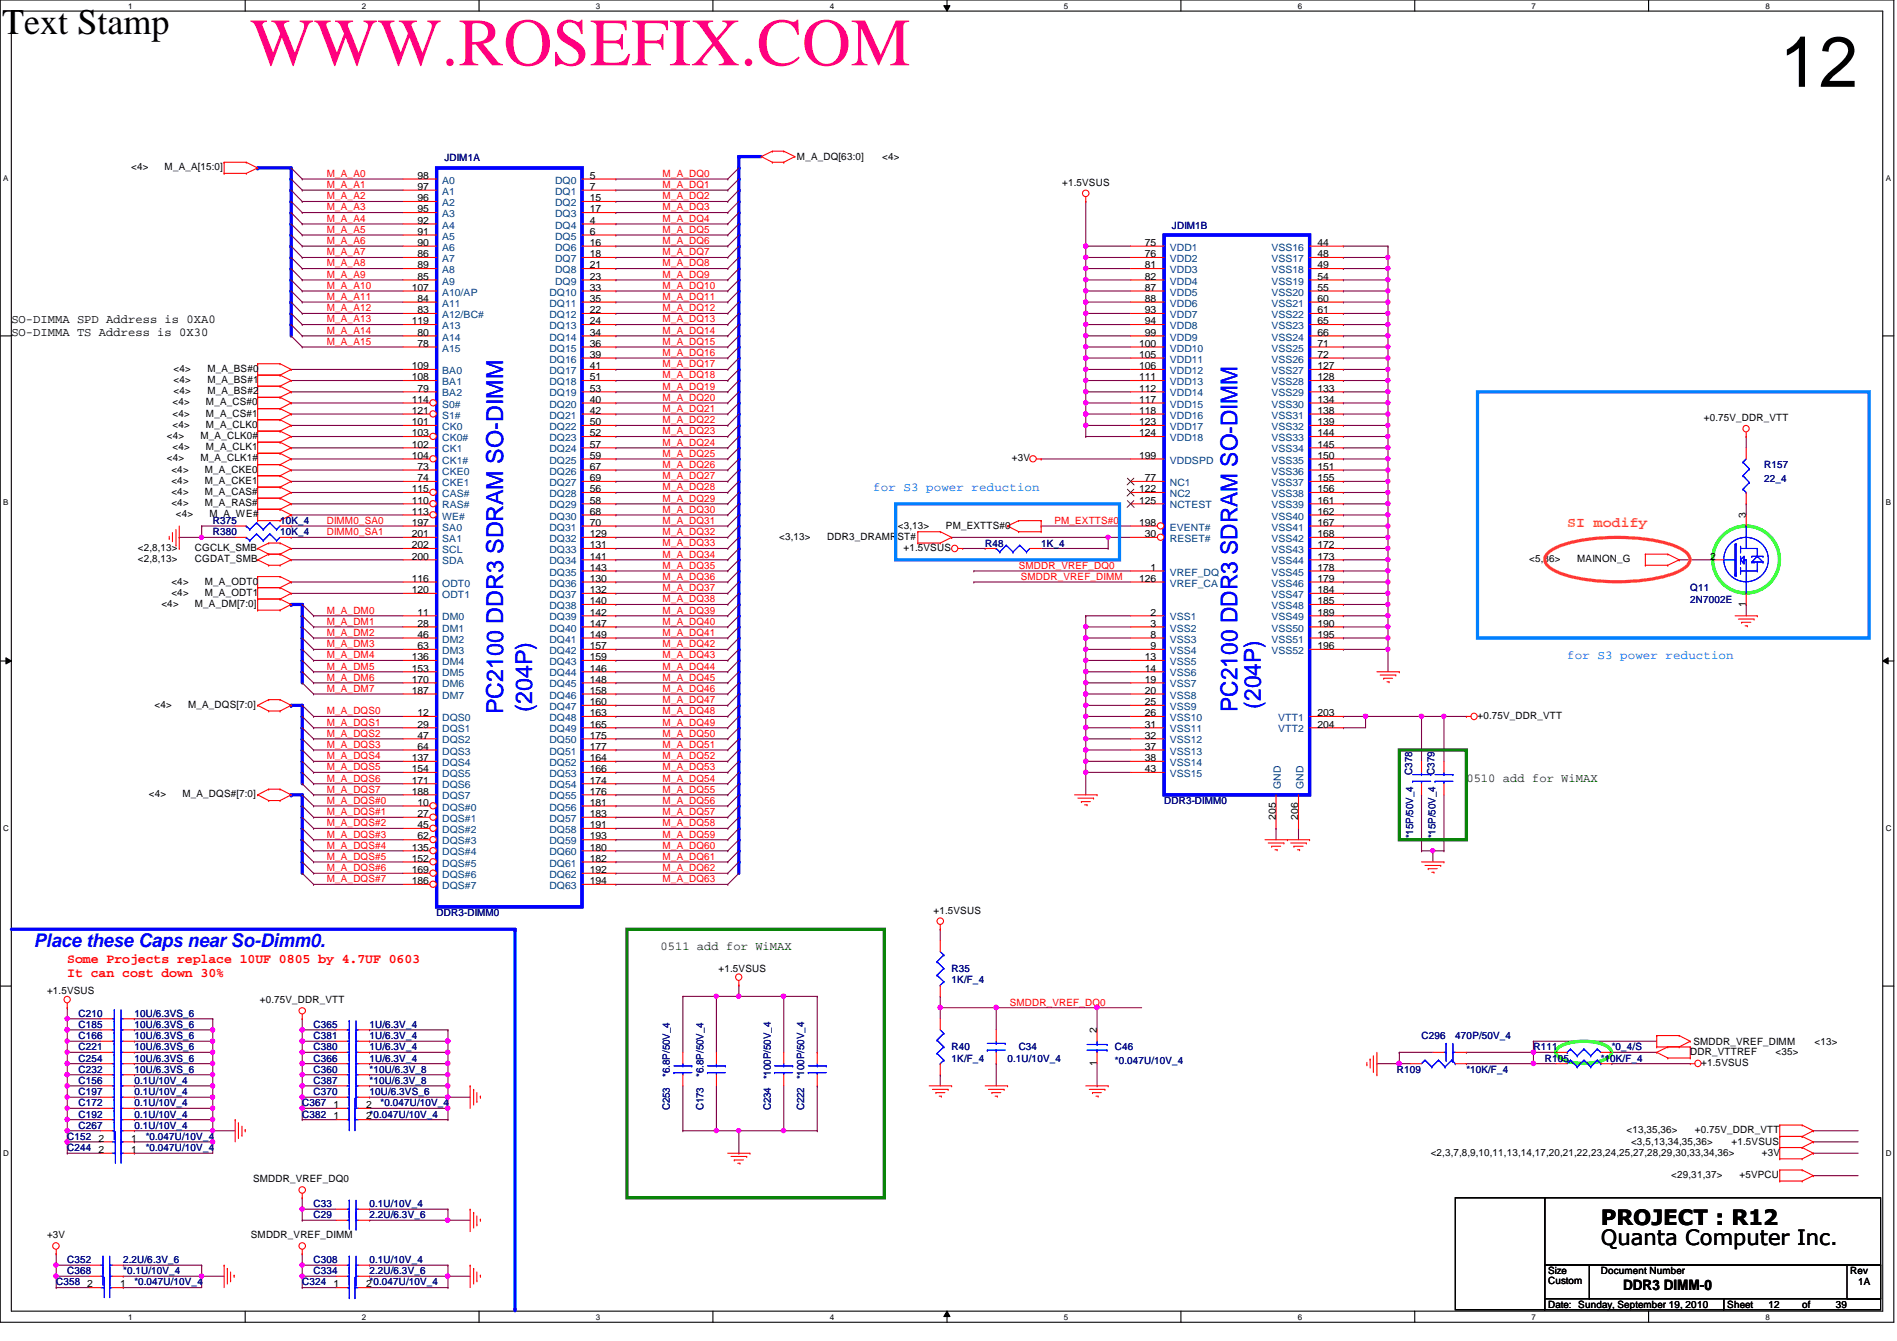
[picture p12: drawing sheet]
<svg xmlns="http://www.w3.org/2000/svg" width="297mm" height="210mm" viewBox="0 0 297 210" stroke-linecap="round" stroke-linejoin="round" font-family="sans-serif">
<defs><g id="words">
<text font-size="11.2" x="278.7" y="13.6">12</text>
<text font-size="10.6" fill="#ff0080" x="39.2" y="10.2">WWW.ROSEFIX.COM</text>
<text font-size="5.6" fill="#010101" x=".4" y="5.3">Text Stamp</text>
<g font-size="3.6" fill="#00f">
<text x="78.8" y="111.8" transform="rotate(-90 78.8 111.8)">PC2100 DDR3 SDRAM SO-DIMM</text>
<text x="83.3" y="111.5" transform="rotate(-90 83.3 111.5)">(204P)</text>
<text x="193.8" y="111.5" transform="rotate(-90 193.8 111.5)">PC2100 DDR3 SDRAM SO-DIMM</text>
<text x="197.4" y="110.9" transform="rotate(-90 197.4 110.9)">(204P)</text>
</g>
<g font-size="3.3">
<text x="250.7" y="191.7">PROJECT : R12</text>
<text x="250.7" y="194.9">Quanta Computer Inc.</text>
</g>
<text font-size="3" fill="#00f" x="5.3" y="148.2">Place these Caps near So-Dimm0.</text>
<text font-size="2.2" fill="#ff8000" x="245.4" y="82.5">SI modify</text>
<text font-size="2.2" x="254.2" y="201.8">DDR3 DIMM-0</text>
<g font-size="2.1" fill="#f00">
<text x="10.5" y="150.7">Some Projects replace 10UF 0805 by 4.7UF 0603</text>
<text x="10.5" y="153">It can cost down 30%</text>
</g>
<g font-size="1.9">
<text x="1.8" y="50.5">SO-DIMMA SPD Address is 0XA0</text>
<text x="1.8" y="52.5">SO-DIMMA TS Address is 0X30</text>
</g>
<g font-size="1.9" fill="#0080ff">
<text x="136.7" y="76.8">for S3 power reduction</text>
<text x="245.4" y="103.1">for S3 power reduction</text>
</g>
<g font-size="1.9" fill="#008000">
<text x="229.6" y="122.4">0510 add for WiMAX</text>
<text x="103.4" y="148.7">0511 add for WiMAX</text>
</g>
<g font-size="1.6">
<text x="20.5" y="26.7">&lt;4&gt;</text>
<text x="25.8" y="26.7">M_A_A[15:0]</text>
<text x="65.4" y="28">98</text>
<text x="65.4" y="29.7">97</text>
<text x="92.4" y="28">5</text>
<text x="92.4" y="29.7">7</text>
<text x="124.8" y="25.1">M_A_DQ[63:0]</text>
<text x="138.1" y="25.1">&lt;4&gt;</text>
<text x="166.3" y="29.1">+1.5VSUS</text>
<text x="65.4" y="31.5">96</text>
<text x="65.4" y="33.2">95</text>
<text x="65.4" y="35">92</text>
<text x="92.4" y="31.5">15</text>
<text x="92.4" y="33.2">17</text>
<text x="92.4" y="35">4</text>
<text x="65.4" y="36.7">91</text>
<text x="65.4" y="38.5">90</text>
<text x="65.4" y="40.3">86</text>
<text x="65.4" y="42">89</text>
<text x="92.4" y="36.7">6</text>
<text x="92.4" y="38.5">16</text>
<text x="92.4" y="40.3">18</text>
<text x="92.4" y="42">21</text>
<text x="179.3" y="38.5">75</text>
<text x="179.3" y="40.3">76</text>
<text x="179.3" y="42">81</text>
<text x="206.3" y="38.5">44</text>
<text x="206.3" y="40.3">48</text>
<text x="206.3" y="42">49</text>
<text x="64.5" y="45.5">107</text>
<text x="65.4" y="43.8">85</text>
<text x="65.4" y="47.2">84</text>
<text x="92.4" y="43.8">23</text>
<text x="92.4" y="45.5">33</text>
<text x="92.4" y="47.2">35</text>
<text x="179.3" y="43.8">82</text>
<text x="179.3" y="45.5">87</text>
<text x="179.3" y="47.2">88</text>
<text x="206.3" y="43.8">54</text>
<text x="206.3" y="45.5">55</text>
<text x="206.3" y="47.2">60</text>
<text x="64.5" y="50.8">119</text>
<text x="65.4" y="49">83</text>
<text x="65.4" y="52.5">80</text>
<text x="92.4" y="49">22</text>
<text x="92.4" y="50.8">24</text>
<text x="92.4" y="52.5">34</text>
<text x="179.3" y="49">93</text>
<text x="179.3" y="50.8">94</text>
<text x="179.3" y="52.5">99</text>
<text x="206.3" y="49">61</text>
<text x="206.3" y="50.8">65</text>
<text x="206.3" y="52.5">66</text>
<text x="27.2" y="58.2">&lt;4&gt;</text>
<text x="27.2" y="59.9">&lt;4&gt;</text>
<text x="32.5" y="58.2">M_A_BS#0</text>
<text x="32.5" y="59.9">M_A_BS#1</text>
<text x="64.5" y="57.8">109</text>
<text x="64.5" y="59.5">108</text>
<text x="65.4" y="54.3">78</text>
<text x="92.4" y="54.3">36</text>
<text x="92.4" y="56">39</text>
<text x="92.4" y="57.8">41</text>
<text x="92.4" y="59.5">51</text>
<text x="178.4" y="54.3">100</text>
<text x="178.4" y="56">105</text>
<text x="178.4" y="57.8">106</text>
<text x="178.4" y="59.5">111</text>
<text x="206.3" y="54.3">71</text>
<text x="206.3" y="56">72</text>
<text x="206.3" y="57.8">127</text>
<text x="206.3" y="59.5">128</text>
<text x="27" y="63.5">&lt;4&gt;</text>
<text x="27" y="65.2">&lt;4&gt;</text>
<text x="27.2" y="61.7">&lt;4&gt;</text>
<text x="32.3" y="63.5">M_A_CS#0</text>
<text x="32.3" y="65.2">M_A_CS#1</text>
<text x="32.5" y="61.7">M_A_BS#2</text>
<text x="64.5" y="63">114</text>
<text x="64.5" y="64.8">121</text>
<text x="65.4" y="61.3">79</text>
<text x="92.4" y="61.3">53</text>
<text x="92.4" y="63">40</text>
<text x="92.4" y="64.8">42</text>
<text x="178.4" y="61.3">112</text>
<text x="178.4" y="63">117</text>
<text x="178.4" y="64.8">118</text>
<text x="206.3" y="61.3">133</text>
<text x="206.3" y="63">134</text>
<text x="206.3" y="64.8">138</text>
<text x="266.8" y="65.9">+0.75V_DDR_VTT</text>
<text x="26.1" y="68.7">&lt;4&gt;</text>
<text x="27" y="67">&lt;4&gt;</text>
<text x="27" y="70.5">&lt;4&gt;</text>
<text x="31.4" y="68.7">M_A_CLK0#</text>
<text x="32.3" y="67">M_A_CLK0</text>
<text x="32.3" y="70.5">M_A_CLK1</text>
<text x="64.5" y="66.5">101</text>
<text x="64.5" y="68.3">103</text>
<text x="64.5" y="70.1">102</text>
<text x="64.5" y="71.8">104</text>
<text x="92.4" y="66.5">50</text>
<text x="92.4" y="68.3">52</text>
<text x="92.4" y="70.1">57</text>
<text x="92.4" y="71.8">59</text>
<text x="178.4" y="66.5">123</text>
<text x="178.4" y="68.3">124</text>
<text x="178.4" y="71.8">199</text>
<text x="206.3" y="66.5">139</text>
<text x="206.3" y="68.3">144</text>
<text x="206.3" y="70.1">145</text>
<text x="206.3" y="71.8">150</text>
<text x="26.1" y="72.2">&lt;4&gt;</text>
<text x="26.8" y="74">&lt;4&gt;</text>
<text x="26.8" y="75.7">&lt;4&gt;</text>
<text x="26.8" y="77.5">&lt;4&gt;</text>
<text x="31.4" y="72.2">M_A_CLK1#</text>
<text x="32.1" y="74">M_A_CKE0</text>
<text x="32.1" y="75.7">M_A_CKE1</text>
<text x="32.1" y="77.5">M_A_CAS#</text>
<text x="64.5" y="77">115</text>
<text x="65.4" y="73.5">73</text>
<text x="65.4" y="75.3">74</text>
<text x="92.4" y="73.5">67</text>
<text x="92.4" y="75.3">69</text>
<text x="92.4" y="77">56</text>
<text x="158.5" y="72.2">+3V</text>
<text x="178.4" y="77">122</text>
<text x="179.3" y="75.3">77</text>
<text x="206.3" y="73.5">151</text>
<text x="206.3" y="75.3">155</text>
<text x="206.3" y="77">156</text>
<text x="26.8" y="79.2">&lt;4&gt;</text>
<text x="27.6" y="81">&lt;4&gt;</text>
<text x="32.1" y="79.2">M_A_RAS#</text>
<text x="32.8" y="81">M_A_WE#</text>
<text x="64.5" y="78.8">110</text>
<text x="64.5" y="80.6">113</text>
<text x="64.5" y="82.3">197</text>
<text x="92.4" y="78.8">58</text>
<text x="92.4" y="80.6">68</text>
<text x="92.4" y="82.3">70</text>
<text x="140.6" y="82.8">&lt;3,13&gt;</text>
<text x="148.1" y="82.8">PM_EXTTS#0</text>
<text x="178.4" y="78.8">125</text>
<text x="178.4" y="82.3">198</text>
<text x="206.3" y="78.8">161</text>
<text x="206.3" y="80.6">162</text>
<text x="206.3" y="82.3">167</text>
<text x="273.4" y="81.1" transform="rotate(-90 273.4 81.1)">3</text>
<text x="21.6" y="86.2">&lt;2,8,13&gt;</text>
<text x="21.6" y="88">&lt;2,8,13&gt;</text>
<text x="30.5" y="86.2">CGCLK_SMB</text>
<text x="30.5" y="88">CGDAT_SMB</text>
<text x="64.5" y="84.1">201</text>
<text x="64.5" y="85.8">202</text>
<text x="64.5" y="87.6">200</text>
<text x="92.4" y="84.1">129</text>
<text x="92.4" y="85.8">131</text>
<text x="92.4" y="87.6">141</text>
<text x="92.4" y="89.3">143</text>
<text x="122" y="84.5">&lt;3,13&gt;</text>
<text x="129.5" y="84.5">DDR3_DRAMRST#</text>
<text x="141.5" y="86.2">+1.5VSUS</text>
<text x="179.3" y="84.1">30</text>
<text x="180.2" y="89.3">1</text>
<text x="206.3" y="84.1">168</text>
<text x="206.3" y="85.8">172</text>
<text x="206.3" y="87.6">173</text>
<text x="206.3" y="89.3">178</text>
<text x="239.4" y="88">&lt;5,36&gt;</text>
<text x="247" y="88">MAINON_G</text>
<text x="267.8" y="87.6">2</text>
<text x="25.3" y="95">&lt;4&gt;</text>
<text x="26.8" y="91.5">&lt;4&gt;</text>
<text x="26.8" y="93.3">&lt;4&gt;</text>
<text x="30.5" y="95">M_A_DM[7:0]</text>
<text x="32.1" y="91.5">M_A_ODT0</text>
<text x="32.1" y="93.3">M_A_ODT1</text>
<text x="64.5" y="91.1">116</text>
<text x="64.5" y="92.8">120</text>
<text x="92.4" y="91.1">130</text>
<text x="92.4" y="92.8">132</text>
<text x="92.4" y="94.6">140</text>
<text x="178.4" y="91.1">126</text>
<text x="206.3" y="91.1">179</text>
<text x="206.3" y="92.8">184</text>
<text x="206.3" y="94.6">185</text>
<text x="273.4" y="95" transform="rotate(-90 273.4 95)">1</text>
<text x="65.4" y="96.4">11</text>
<text x="65.4" y="98.1">28</text>
<text x="65.4" y="99.8">46</text>
<text x="65.4" y="101.6">63</text>
<text x="92.4" y="96.4">142</text>
<text x="92.4" y="98.1">147</text>
<text x="92.4" y="99.8">149</text>
<text x="92.4" y="101.6">157</text>
<text x="180.2" y="96.4">2</text>
<text x="180.2" y="98.1">3</text>
<text x="180.2" y="99.8">8</text>
<text x="180.2" y="101.6">9</text>
<text x="206.3" y="96.4">189</text>
<text x="206.3" y="98.1">190</text>
<text x="206.3" y="99.8">195</text>
<text x="206.3" y="101.6">196</text>
<text x="64.5" y="103.3">136</text>
<text x="64.5" y="105.1">153</text>
<text x="64.5" y="106.8">170</text>
<text x="92.4" y="103.3">159</text>
<text x="92.4" y="105.1">146</text>
<text x="92.4" y="106.8">148</text>
<text x="179.3" y="103.3">13</text>
<text x="179.3" y="105.1">14</text>
<text x="179.3" y="106.8">19</text>
<text x="24.2" y="110.8">&lt;4&gt;</text>
<text x="29.5" y="110.8">M_A_DQS[7:0]</text>
<text x="64.5" y="108.6">187</text>
<text x="65.4" y="112.1">12</text>
<text x="65.4" y="113.9">29</text>
<text x="92.4" y="108.6">158</text>
<text x="92.4" y="110.4">160</text>
<text x="92.4" y="112.1">163</text>
<text x="92.4" y="113.9">165</text>
<text x="179.3" y="108.6">20</text>
<text x="179.3" y="110.4">25</text>
<text x="179.3" y="112.1">26</text>
<text x="179.3" y="113.9">31</text>
<text x="206.3" y="112.1">203</text>
<text x="206.3" y="113.9">204</text>
<text x="231.3" y="112.5">+0.75V_DDR_VTT</text>
<text x="64.5" y="119.1">137</text>
<text x="65.4" y="115.6">47</text>
<text x="65.4" y="117.3">64</text>
<text x="92.4" y="115.6">175</text>
<text x="92.4" y="117.3">177</text>
<text x="92.4" y="119.1">164</text>
<text x="179.3" y="115.6">32</text>
<text x="179.3" y="117.3">37</text>
<text x="179.3" y="119.1">38</text>
<text x="23.3" y="124.8">&lt;4&gt;</text>
<text x="28.6" y="124.8">M_A_DQS#[7:0]</text>
<text x="64.5" y="120.9">154</text>
<text x="64.5" y="122.6">171</text>
<text x="64.5" y="124.4">188</text>
<text x="92.4" y="120.9">166</text>
<text x="92.4" y="122.6">174</text>
<text x="92.4" y="124.4">176</text>
<text x="179.3" y="120.9">43</text>
<text x="65.4" y="126.1">10</text>
<text x="65.4" y="127.9">27</text>
<text x="65.4" y="129.6">45</text>
<text x="65.4" y="131.4">62</text>
<text x="92.4" y="126.1">181</text>
<text x="92.4" y="127.9">183</text>
<text x="92.4" y="129.6">191</text>
<text x="92.4" y="131.4">193</text>
<text x="199.8" y="128.3" transform="rotate(-90 199.8 128.3)">205</text>
<text x="203.3" y="128.3" transform="rotate(-90 203.3 128.3)">206</text>
<text x="64.5" y="133.1">135</text>
<text x="64.5" y="134.9">152</text>
<text x="64.5" y="136.7">169</text>
<text x="92.4" y="133.1">180</text>
<text x="92.4" y="134.9">182</text>
<text x="92.4" y="136.7">192</text>
<text x="64.5" y="138.4">186</text>
<text x="92.4" y="138.4">194</text>
<text x="146.2" y="143">+1.5VSUS</text>
<text x="7.4" y="155.7">+1.5VSUS</text>
<text x="112.5" y="152.1">+1.5VSUS</text>
<text x="40.7" y="157.1">+0.75V_DDR_VTT</text>
<text x="171.7" y="161.8" transform="rotate(-90 171.7 161.8)">2</text>
<text x="171.7" y="166.8" transform="rotate(-90 171.7 166.8)">1</text>
<text x="264.7" y="165.1">DDR_VTTREF</text>
<text x="265.2" y="163.5">SMDDR_VREF_DIMM</text>
<text x="266.4" y="166.9">+1.5VSUS</text>
<text x="278" y="165.1">&lt;35&gt;</text>
<text x="284.1" y="163.5">&lt;13&gt;</text>
<text x="52.2" y="173.4">1</text>
<text x="57.3" y="173.4">2</text>
<text x="15.4" y="178.7">2</text>
<text x="20.5" y="178.7">1</text>
<text x="52.2" y="175.2">1</text>
<text x="57.3" y="175.2">2*0.047U/10V_4</text>
<text x="254.7" y="177.4">&lt;13,35,36&gt;</text>
<text x="255.4" y="179.2">&lt;3,5,13,34,35,36&gt;</text>
<text x="265.4" y="177.4">+0.75V_DDR_VTT</text>
<text x="271.1" y="179.2">+1.5VSUS</text>
<text x="15.4" y="180.5">2</text>
<text x="20.5" y="180.5">1</text>
<text x="39.6" y="185.1">SMDDR_VREF_DQ0</text>
<text x="224" y="180.9">&lt;2,3,7,8,9,10,11,13,14,17,20,21,22,23,24,25,27,28,29,30,33,34,36&gt;</text>
<text x="261.7" y="184.4">&lt;29,31,37&gt;</text>
<text x="272.4" y="184.4">+5VPCU</text>
<text x="275.9" y="180.9">+3V</text>
<text x="7.4" y="193.8">+3V</text>
<text x="39.3" y="193.8">SMDDR_VREF_DIMM</text>
<text x="13.7" y="201.5">2</text>
<text x="18.8" y="201.5">1</text>
<text x="52.2" y="201.5">1</text>
<text x="57.3" y="201.5">2*0.047U/10V_4</text>
<text x="242.4" y="199.5">Size</text>
<text x="242.4" y="201">Custom</text>
<text x="250.7" y="199.5">Document Number</text>
<text x="289.7" y="199.5">Rev</text>
<text x="291" y="201.2">1A</text>
<text x="242.4" y="204.7">Date: Sunday, September 19, 2010</text>
<text x="270.5" y="204.7">Sheet</text>
<text x="276.9" y="204.7">12</text>
<text x="282.2" y="204.7">of</text>
<text x="287.4" y="204.7">39</text>
</g>
<g font-size="1.6" fill="#f00">
<text x="51.2" y="27.7">M_A_A0</text>
<text x="51.2" y="29.4">M_A_A1</text>
<text x="103.8" y="27.7">M_A_DQ0</text>
<text x="103.8" y="29.4">M_A_DQ1</text>
<text x="51.2" y="34.7">M_A_A4</text>
<text x="51.2" y="31.2">M_A_A2</text>
<text x="51.2" y="32.9">M_A_A3</text>
<text x="103.8" y="31.2">M_A_DQ2</text>
<text x="103.8" y="32.9">M_A_DQ3</text>
<text x="103.8" y="34.7">M_A_DQ4</text>
<text x="51.2" y="41.7">M_A_A8</text>
<text x="51.2" y="40">M_A_A7</text>
<text x="51.2" y="38.2">M_A_A6</text>
<text x="51.2" y="36.4">M_A_A5</text>
<text x="103.8" y="36.4">M_A_DQ5</text>
<text x="103.8" y="38.2">M_A_DQ6</text>
<text x="103.8" y="40">M_A_DQ7</text>
<text x="103.8" y="41.7">M_A_DQ8</text>
<text x="51.2" y="46.9">M_A_A11</text>
<text x="51.2" y="45.2">M_A_A10</text>
<text x="51.2" y="43.5">M_A_A9</text>
<text x="103.8" y="43.5">M_A_DQ9</text>
<text x="103.8" y="45.2">M_A_DQ10</text>
<text x="103.8" y="46.9">M_A_DQ11</text>
<text x="51.2" y="54">M_A_A15</text>
<text x="51.2" y="52.2">M_A_A14</text>
<text x="51.2" y="50.5">M_A_A13</text>
<text x="51.2" y="48.7">M_A_A12</text>
<text x="103.8" y="54">M_A_DQ15</text>
<text x="103.8" y="48.7">M_A_DQ12</text>
<text x="103.8" y="50.5">M_A_DQ13</text>
<text x="103.8" y="52.2">M_A_DQ14</text>
<text x="103.8" y="55.7">M_A_DQ16</text>
<text x="103.8" y="57.5">M_A_DQ17</text>
<text x="103.8" y="59.2">M_A_DQ18</text>
<text x="103.8" y="61">M_A_DQ19</text>
<text x="103.8" y="62.7">M_A_DQ20</text>
<text x="103.8" y="64.5">M_A_DQ21</text>
<text x="103.8" y="71.5">M_A_DQ25</text>
<text x="103.8" y="66.3">M_A_DQ22</text>
<text x="103.8" y="68">M_A_DQ23</text>
<text x="103.8" y="69.8">M_A_DQ24</text>
<text x="103.8" y="73.2">M_A_DQ26</text>
<text x="103.8" y="75">M_A_DQ27</text>
<text x="103.8" y="76.8">M_A_DQ28</text>
<text x="51.2" y="82">DIMM0_SA0</text>
<text x="51.2" y="83.8">DIMM0_SA1</text>
<text x="103.8" y="78.5">M_A_DQ29</text>
<text x="103.8" y="80.3">M_A_DQ30</text>
<text x="103.8" y="82">M_A_DQ31</text>
<text x="103.8" y="83.8">M_A_DQ32</text>
<text x="165.1" y="82">PM_EXTTS#0</text>
<text x="103.8" y="89">M_A_DQ35</text>
<text x="103.8" y="85.5">M_A_DQ33</text>
<text x="103.8" y="87.3">M_A_DQ34</text>
<text x="159.5" y="89">SMDDR_VREF_DQ0</text>
<text x="103.8" y="90.8">M_A_DQ36</text>
<text x="103.8" y="92.5">M_A_DQ37</text>
<text x="103.8" y="94.3">M_A_DQ38</text>
<text x="159.8" y="90.8">SMDDR_VREF_DIMM</text>
<text x="51.2" y="96.1">M_A_DM0</text>
<text x="51.2" y="97.8">M_A_DM1</text>
<text x="51.2" y="99.5">M_A_DM2</text>
<text x="51.2" y="101.3">M_A_DM3</text>
<text x="103.8" y="96.1">M_A_DQ39</text>
<text x="103.8" y="97.8">M_A_DQ40</text>
<text x="103.8" y="99.5">M_A_DQ41</text>
<text x="103.8" y="101.3">M_A_DQ42</text>
<text x="51.2" y="103">M_A_DM4</text>
<text x="51.2" y="104.8">M_A_DM5</text>
<text x="51.2" y="106.6">M_A_DM6</text>
<text x="103.8" y="106.6">M_A_DQ45</text>
<text x="103.8" y="103">M_A_DQ43</text>
<text x="103.8" y="104.8">M_A_DQ44</text>
<text x="51.2" y="108.3">M_A_DM7</text>
<text x="51.2" y="111.8">M_A_DQS0</text>
<text x="51.2" y="113.6">M_A_DQS1</text>
<text x="103.8" y="108.3">M_A_DQ46</text>
<text x="103.8" y="110.1">M_A_DQ47</text>
<text x="103.8" y="111.8">M_A_DQ48</text>
<text x="103.8" y="113.6">M_A_DQ49</text>
<text x="51.2" y="115.3">M_A_DQS2</text>
<text x="51.2" y="117.1">M_A_DQS3</text>
<text x="51.2" y="118.8">M_A_DQS4</text>
<text x="103.8" y="115.3">M_A_DQ50</text>
<text x="103.8" y="117.1">M_A_DQ51</text>
<text x="103.8" y="118.8">M_A_DQ52</text>
<text x="51.2" y="120.6">M_A_DQS5</text>
<text x="51.2" y="122.3">M_A_DQS6</text>
<text x="51.2" y="124.1">M_A_DQS7</text>
<text x="51.2" y="125.8">M_A_DQS#0</text>
<text x="103.8" y="124.1">M_A_DQ55</text>
<text x="103.8" y="125.8">M_A_DQ56</text>
<text x="103.8" y="120.6">M_A_DQ53</text>
<text x="103.8" y="122.3">M_A_DQ54</text>
<text x="51.2" y="127.6">M_A_DQS#1</text>
<text x="51.2" y="129.3">M_A_DQS#2</text>
<text x="51.2" y="131.1">M_A_DQS#3</text>
<text x="103.8" y="127.6">M_A_DQ57</text>
<text x="103.8" y="129.3">M_A_DQ58</text>
<text x="103.8" y="131.1">M_A_DQ59</text>
<text x="51.2" y="132.8">M_A_DQS#4</text>
<text x="51.2" y="134.6">M_A_DQS#5</text>
<text x="51.2" y="136.4">M_A_DQS#6</text>
<text x="103.8" y="132.8">M_A_DQ60</text>
<text x="103.8" y="134.6">M_A_DQ61</text>
<text x="103.8" y="136.4">M_A_DQ62</text>
<text x="51.2" y="138.1">M_A_DQS#7</text>
<text x="103.8" y="138.1">M_A_DQ63</text>
<text x="158.1" y="157.4">SMDDR_VREF_DQ0</text>
</g>
<g font-size="1.6" fill="#004080">
<text x="69.3" y="28.7">A0</text>
<text x="86.9" y="28.7">DQ0</text>
<text x="69.3" y="30.5">A1</text>
<text x="69.3" y="32.3">A2</text>
<text x="69.3" y="34">A3</text>
<text x="69.3" y="35.8">A4</text>
<text x="86.9" y="30.5">DQ1</text>
<text x="86.9" y="32.3">DQ2</text>
<text x="86.9" y="34">DQ3</text>
<text x="86.9" y="35.8">DQ4</text>
<text x="69.3" y="37.5">A5</text>
<text x="69.3" y="39.2">A6</text>
<text x="69.3" y="41">A7</text>
<text x="86.9" y="37.5">DQ5</text>
<text x="86.9" y="39.2">DQ6</text>
<text x="86.9" y="41">DQ7</text>
<text x="183.2" y="39.2">VDD1</text>
<text x="183.2" y="41">VDD2</text>
<text x="199.1" y="39.2">VSS16</text>
<text x="199.1" y="41">VSS17</text>
<text x="69.3" y="42.8">A8</text>
<text x="69.3" y="44.5">A9</text>
<text x="69.3" y="46.3">A10/AP</text>
<text x="86" y="46.3">DQ10</text>
<text x="86.9" y="42.8">DQ8</text>
<text x="86.9" y="44.5">DQ9</text>
<text x="183.2" y="42.8">VDD3</text>
<text x="183.2" y="44.5">VDD4</text>
<text x="183.2" y="46.3">VDD5</text>
<text x="199.1" y="42.8">VSS18</text>
<text x="199.1" y="44.5">VSS19</text>
<text x="199.1" y="46.3">VSS20</text>
<text x="69.3" y="48">A11</text>
<text x="69.3" y="49.8">A12/BC#</text>
<text x="69.3" y="51.5">A13</text>
<text x="69.3" y="53.3">A14</text>
<text x="86" y="48">DQ11</text>
<text x="86" y="49.8">DQ12</text>
<text x="86" y="51.5">DQ13</text>
<text x="86" y="53.3">DQ14</text>
<text x="183.2" y="48">VDD6</text>
<text x="183.2" y="49.8">VDD7</text>
<text x="183.2" y="51.5">VDD8</text>
<text x="183.2" y="53.3">VDD9</text>
<text x="199.1" y="48">VSS21</text>
<text x="199.1" y="49.8">VSS22</text>
<text x="199.1" y="51.5">VSS23</text>
<text x="199.1" y="53.3">VSS24</text>
<text x="69.3" y="55">A15</text>
<text x="69.3" y="58.5">BA0</text>
<text x="86" y="55">DQ15</text>
<text x="86" y="56.8">DQ16</text>
<text x="86" y="58.5">DQ17</text>
<text x="183.2" y="55">VDD10</text>
<text x="183.2" y="56.8">VDD11</text>
<text x="183.2" y="58.5">VDD12</text>
<text x="199.1" y="55">VSS25</text>
<text x="199.1" y="56.8">VSS26</text>
<text x="199.1" y="58.5">VSS27</text>
<text x="69.3" y="60.3">BA1</text>
<text x="69.3" y="62.1">BA2</text>
<text x="69.3" y="63.8">S0#</text>
<text x="69.3" y="65.5">S1#</text>
<text x="86" y="60.3">DQ18</text>
<text x="86" y="62.1">DQ19</text>
<text x="86" y="63.8">DQ20</text>
<text x="86" y="65.5">DQ21</text>
<text x="183.2" y="60.3">VDD13</text>
<text x="183.2" y="62.1">VDD14</text>
<text x="183.2" y="63.8">VDD15</text>
<text x="183.2" y="65.5">VDD16</text>
<text x="199.1" y="60.3">VSS28</text>
<text x="199.1" y="62.1">VSS29</text>
<text x="199.1" y="63.8">VSS30</text>
<text x="199.1" y="65.5">VSS31</text>
<text x="69.3" y="67.3">CK0</text>
<text x="69.3" y="69">CK0#</text>
<text x="69.3" y="70.8">CK1</text>
<text x="86" y="67.3">DQ22</text>
<text x="86" y="69">DQ23</text>
<text x="86" y="70.8">DQ24</text>
<text x="183.2" y="67.3">VDD17</text>
<text x="183.2" y="69">VDD18</text>
<text x="199.1" y="67.3">VSS32</text>
<text x="199.1" y="69">VSS33</text>
<text x="199.1" y="70.8">VSS34</text>
<text x="69.3" y="72.6">CK1#</text>
<text x="69.3" y="74.3">CKE0</text>
<text x="69.3" y="76.1">CKE1</text>
<text x="69.3" y="77.8">CAS#</text>
<text x="86" y="72.6">DQ25</text>
<text x="86" y="74.3">DQ26</text>
<text x="86" y="76.1">DQ27</text>
<text x="86" y="77.8">DQ28</text>
<text x="183.2" y="72.6">VDDSPD</text>
<text x="183.2" y="76.1">NC1</text>
<text x="183.2" y="77.8">NC2</text>
<text x="199.1" y="72.6">VSS35</text>
<text x="199.1" y="74.3">VSS36</text>
<text x="199.1" y="76.1">VSS37</text>
<text x="199.1" y="77.8">VSS38</text>
<text x="69.3" y="79.6">RAS#</text>
<text x="69.3" y="81.3">WE#</text>
<text x="69.3" y="83.1">SA0</text>
<text x="86" y="79.6">DQ29</text>
<text x="86" y="81.3">DQ30</text>
<text x="86" y="83.1">DQ31</text>
<text x="183.2" y="79.6">NCTEST</text>
<text x="183.2" y="83.1">EVENT#</text>
<text x="199.1" y="79.6">VSS39</text>
<text x="199.1" y="81.3">VSS40</text>
<text x="199.1" y="83.1">VSS41</text>
<text x="69.3" y="84.8">SA1</text>
<text x="69.3" y="86.6">SCL</text>
<text x="69.3" y="88.3">SDA</text>
<text x="86" y="84.8">DQ32</text>
<text x="86" y="86.6">DQ33</text>
<text x="86" y="88.3">DQ34</text>
<text x="183.2" y="84.8">RESET#</text>
<text x="199.1" y="84.8">VSS42</text>
<text x="199.1" y="86.6">VSS43</text>
<text x="199.1" y="88.3">VSS44</text>
<text x="69.3" y="91.8">ODT0</text>
<text x="69.3" y="93.6">ODT1</text>
<text x="86" y="90.1">DQ35</text>
<text x="86" y="91.8">DQ36</text>
<text x="86" y="93.6">DQ37</text>
<text x="86" y="95.3">DQ38</text>
<text x="183.2" y="90.1">VREF_DQ</text>
<text x="183.2" y="91.8">VREF_CA</text>
<text x="199.1" y="90.1">VSS45</text>
<text x="199.1" y="91.8">VSS46</text>
<text x="199.1" y="93.6">VSS47</text>
<text x="199.1" y="95.3">VSS48</text>
<text x="69.3" y="97.1">DM0</text>
<text x="69.3" y="98.8">DM1</text>
<text x="69.3" y="100.6">DM2</text>
<text x="86" y="97.1">DQ39</text>
<text x="86" y="98.8">DQ40</text>
<text x="86" y="100.6">DQ41</text>
<text x="183.2" y="97.1">VSS1</text>
<text x="183.2" y="98.8">VSS2</text>
<text x="183.2" y="100.6">VSS3</text>
<text x="199.1" y="97.1">VSS49</text>
<text x="199.1" y="98.8">VSS50</text>
<text x="199.1" y="100.6">VSS51</text>
<text x="69.3" y="102.4">DM3</text>
<text x="69.3" y="104.1">DM4</text>
<text x="69.3" y="105.9">DM5</text>
<text x="69.3" y="107.6">DM6</text>
<text x="86" y="102.4">DQ42</text>
<text x="86" y="104.1">DQ43</text>
<text x="86" y="105.9">DQ44</text>
<text x="86" y="107.6">DQ45</text>
<text x="183.2" y="102.4">VSS4</text>
<text x="183.2" y="104.1">VSS5</text>
<text x="183.2" y="105.9">VSS6</text>
<text x="183.2" y="107.6">VSS7</text>
<text x="199.1" y="102.4">VSS52</text>
<text x="69.3" y="109.3">DM7</text>
<text x="69.3" y="112.9">DQS0</text>
<text x="86" y="109.3">DQ46</text>
<text x="86" y="111.1">DQ47</text>
<text x="86" y="112.9">DQ48</text>
<text x="183.2" y="109.3">VSS8</text>
<text x="183.2" y="111.1">VSS9</text>
<text x="183.2" y="112.9">VSS10</text>
<text x="200.1" y="112.9">VTT1</text>
<text x="69.3" y="114.6">DQS1</text>
<text x="69.3" y="116.4">DQS2</text>
<text x="69.3" y="118.1">DQS3</text>
<text x="69.3" y="119.9">DQS4</text>
<text x="86" y="114.6">DQ49</text>
<text x="86" y="116.4">DQ50</text>
<text x="86" y="118.1">DQ51</text>
<text x="86" y="119.9">DQ52</text>
<text x="183.2" y="114.6">VSS11</text>
<text x="183.2" y="116.4">VSS12</text>
<text x="183.2" y="118.1">VSS13</text>
<text x="183.2" y="119.9">VSS14</text>
<text x="200.1" y="114.6">VTT2</text>
<text x="69.3" y="121.6">DQS5</text>
<text x="69.3" y="123.4">DQS6</text>
<text x="69.3" y="125.1">DQS7</text>
<text x="86" y="121.6">DQ53</text>
<text x="86" y="123.4">DQ54</text>
<text x="86" y="125.1">DQ55</text>
<text x="183.2" y="121.6">VSS15</text>
<text x="200.6" y="123.5" transform="rotate(-90 200.6 123.5)">GND</text>
<text x="204.1" y="123.5" transform="rotate(-90 204.1 123.5)">GND</text>
<text x="69.3" y="126.9">DQS#0</text>
<text x="69.3" y="128.7">DQS#1</text>
<text x="69.3" y="130.4">DQS#2</text>
<text x="86" y="126.9">DQ56</text>
<text x="86" y="128.7">DQ57</text>
<text x="86" y="130.4">DQ58</text>
<text x="69.3" y="132.2">DQS#3</text>
<text x="69.3" y="133.9">DQS#4</text>
<text x="69.3" y="135.6">DQS#5</text>
<text x="69.3" y="137.4">DQS#6</text>
<text x="86" y="132.2">DQ59</text>
<text x="86" y="133.9">DQ60</text>
<text x="86" y="135.6">DQ61</text>
<text x="86" y="137.4">DQ62</text>
<text x="69.3" y="139.1">DQS#7</text>
<text x="86" y="139.1">DQ63</text>
</g>
<g font-size="1.6" fill="#000080">
<text x="69.6" y="25.3">JDIM1A</text>
<text x="183.5" y="35.8">JDIM1B</text>
<text x="276.2" y="73.3">R157</text>
<text x="276.2" y="75.4">22_4</text>
<text x="33.3" y="82">R375</text>
<text x="33.3" y="83.8">R380</text>
<text x="43.9" y="82">10K_4</text>
<text x="43.9" y="83.8">10K_4</text>
<text x="154.3" y="85.6">R48</text>
<text x="163" y="85.6">1K_4</text>
<text x="264.7" y="92.5">Q11</text>
<text x="264.7" y="94.3">2N7002E</text>
<text x="182.3" y="125.9">DDR3-DIMM0</text>
<text x="221.1" y="121.2" transform="rotate(-90 221.1 121.2)">C378</text>
<text x="224.6" y="121.2" transform="rotate(-90 224.6 121.2)">C379</text>
<text x="221.3" y="131.2" transform="rotate(-90 221.3 131.2)">*15P/50V_4</text>
<text x="224.8" y="131.2" transform="rotate(-90 224.8 131.2)">*15P/50V_4</text>
<text x="68.4" y="143.4">DDR3-DIMM0</text>
<text x="149" y="152.1">R35</text>
<text x="149" y="153.9">1K/F_4</text>
<text x="12.3" y="159.2">C210</text>
<text x="12.3" y="160.9">C185</text>
<text x="21" y="159.2">10U/6.3VS_6</text>
<text x="21" y="160.9">10U/6.3VS_6</text>
<text x="49.1" y="160.9">C365</text>
<text x="57.9" y="160.9">1U/6.3V_4</text>
<text x="12.3" y="162.6">C166</text>
<text x="12.3" y="166.2">C254</text>
<text x="12.3" y="167.9">C232</text>
<text x="12.3" y="164.4">C221</text>
<text x="21" y="162.6">10U/6.3VS_6</text>
<text x="21" y="166.2">10U/6.3VS_6</text>
<text x="21" y="167.9">10U/6.3VS_6</text>
<text x="21" y="164.4">10U/6.3VS_6</text>
<text x="49.1" y="162.6">C381</text>
<text x="49.1" y="166.2">C366</text>
<text x="49.1" y="167.9">C360</text>
<text x="49.1" y="164.4">C380</text>
<text x="57.9" y="162.6">1U/6.3V_4</text>
<text x="57.9" y="166.2">1U/6.3V_4</text>
<text x="57.9" y="167.9">*10U/6.3V_8</text>
<text x="57.9" y="164.4">1U/6.3V_4</text>
<text x="149" y="164.4">R40</text>
<text x="149" y="166.2">1K/F_4</text>
<text x="157.8" y="166.2">0.1U/10V_4</text>
<text x="159.5" y="164.4">C34</text>
<text x="174.6" y="164.4">C46</text>
<text x="174.6" y="166.5">*0.047U/10V_4</text>
<text x="218.7" y="167.9">R109</text>
<text x="222.6" y="162.6">C296</text>
<text x="227.9" y="162.6">470P/50V_4</text>
<text x="229.6" y="167.9">*10K/F_4</text>
<text x="240.1" y="164.4">R111</text>
<text x="241.9" y="166.2">R105</text>
<text x="250.7" y="166.2">*10K/F_4</text>
<text x="252.4" y="164.4">*0_4/S</text>
<text x="12.3" y="171.4">C197</text>
<text x="12.3" y="173.2">C172</text>
<text x="12.3" y="169.7">C156</text>
<text x="21" y="171.4">0.1U/10V_4</text>
<text x="21" y="173.2">0.1U/10V_4</text>
<text x="21" y="169.7">0.1U/10V_4</text>
<text x="47.3" y="173.2">C367</text>
<text x="49.1" y="171.4">C370</text>
<text x="49.1" y="169.7">C387</text>
<text x="57.9" y="171.4">10U/6.3VS_6</text>
<text x="57.9" y="169.7">*10U/6.3V_8</text>
<text x="59.6" y="173.2">*0.047U/10V_4</text>
<text x="104.9" y="173.8" transform="rotate(-90 104.9 173.8)">C253</text>
<text x="104.9" y="168.6" transform="rotate(-90 104.9 168.6)">*6.8P/50V_4</text>
<text x="110.1" y="173.8" transform="rotate(-90 110.1 173.8)">C173</text>
<text x="110.1" y="168.6" transform="rotate(-90 110.1 168.6)">*6.8P/50V_4</text>
<text x="120.7" y="173.8" transform="rotate(-90 120.7 173.8)">C234</text>
<text x="120.7" y="169" transform="rotate(-90 120.7 169)">*100P/50V_4</text>
<text x="125.9" y="173.8" transform="rotate(-90 125.9 173.8)">C222</text>
<text x="125.9" y="169" transform="rotate(-90 125.9 169)">*100P/50V_4</text>
<text x="10.5" y="178.4">C152</text>
<text x="12.3" y="174.9">C192</text>
<text x="12.3" y="176.7">C267</text>
<text x="21" y="174.9">0.1U/10V_4</text>
<text x="21" y="176.7">0.1U/10V_4</text>
<text x="22.8" y="178.4">*0.047U/10V_4</text>
<text x="47.3" y="174.9">C382</text>
<text x="10.5" y="180.2">C244</text>
<text x="22.8" y="180.2">*0.047U/10V_4</text>
<text x="49.1" y="190.7">C29</text>
<text x="49.1" y="188.9">C33</text>
<text x="57.9" y="190.7">2.2U/6.3V_6</text>
<text x="57.9" y="188.9">0.1U/10V_4</text>
<text x="10.5" y="197.7">C352</text>
<text x="19.3" y="197.7">2.2U/6.3V_6</text>
<text x="49.1" y="197.7">C308</text>
<text x="57.9" y="197.7">0.1U/10V_4</text>
<text x="8.8" y="201.2">C358</text>
<text x="10.5" y="199.5">C368</text>
<text x="19.3" y="199.5">*0.1U/10V_4</text>
<text x="21" y="201.2">*0.047U/10V_4</text>
<text x="47.3" y="201.2">C324</text>
<text x="49.1" y="199.5">C334</text>
<text x="57.9" y="199.5">2.2U/6.3V_6</text>
</g>
<g font-size="1.3">
<text x="20.1" y="1.4">1</text>
<text x="56.7" y="1.4">2</text>
<text x="93.3" y="1.4">3</text>
<text x="129.9" y="1.4">4</text>
<text x="166.6" y="1.4">5</text>
<text x="203.2" y="1.4">6</text>
<text x="239.8" y="1.4">7</text>
<text x="276.4" y="1.4">8</text>
<text x=".5" y="28.3">A</text>
<text x="295.3" y="28.3">A</text>
<text x=".5" y="79.1">B</text>
<text x="295.3" y="79.1">B</text>
<text x=".5" y="130">C</text>
<text x="295.3" y="130">C</text>
<text x=".5" y="180.9">D</text>
<text x="295.3" y="180.9">D</text>
<text x="20.1" y="206.6">1</text>
<text x="56.7" y="206.6">2</text>
<text x="93.3" y="206.6">3</text>
<text x="129.9" y="206.6">4</text>
<text x="166.6" y="206.6">5</text>
<text x="203.2" y="206.6">6</text>
<text x="239.8" y="206.6">7</text>
<text x="276.4" y="206.6">8</text>
</g>
</g></defs>
<path d="M0 0h296.5v207h-296.5zM1.8 1.7h293v203.5h-293z" fill="none" stroke="#000" stroke-width=".17"/>
<g fill="#fff">
<path d="M20.1 .2h.6v1.4h-.6z"/>
<path d="M20.1 205.4h.6v1.4h-.6z"/>
</g>
<path d="M38.4 0v1.7M38.4 205.2v1.8" fill="none" stroke="#000" stroke-width=".17"/>
<g fill="#fff">
<path d="M56.7 .2h.7v1.4h-.7z"/>
<path d="M56.7 205.4h.7v1.4h-.7z"/>
</g>
<path d="M75 0v1.7M75 205.2v1.8" fill="none" stroke="#000" stroke-width=".17"/>
<g fill="#fff">
<path d="M93.3 .2h.7v1.4h-.7z"/>
<path d="M93.3 205.4h.7v1.4h-.7z"/>
</g>
<path d="M111.6 0v1.7M111.6 205.2v1.8" fill="none" stroke="#000" stroke-width=".17"/>
<g fill="#fff">
<path d="M129.9 .2h.7v1.4h-.7z"/>
<path d="M129.9 205.4h.7v1.4h-.7z"/>
</g>
<path d="M148.3 0v1.7M148.3 205.2v1.8" fill="none" stroke="#000" stroke-width=".17"/>
<path d="M147.8 .9h1l-.5 .8zM148.3 205.2l.5 .9h-1z" fill="#000"/>
<path d="M147.8 .9h1l-.5 .8zM148.3 205.2l.5 .9h-1z" fill="none" stroke="#000" stroke-width=".16"/>
<g fill="#fff">
<path d="M166.6 .2h.7v1.4h-.7z"/>
<path d="M166.6 205.4h.7v1.4h-.7z"/>
</g>
<path d="M184.9 0v1.7M184.9 205.2v1.8" fill="none" stroke="#000" stroke-width=".17"/>
<g fill="#fff">
<path d="M203.2 .2h.7v1.4h-.7z"/>
<path d="M203.2 205.4h.7v1.4h-.7z"/>
</g>
<path d="M221.5 0v1.7M221.5 205.2v1.8" fill="none" stroke="#000" stroke-width=".17"/>
<g fill="#fff">
<path d="M239.8 .2h.7v1.4h-.7z"/>
<path d="M239.8 205.4h.7v1.4h-.7z"/>
</g>
<path d="M258.1 0v1.7M258.1 205.2v1.8" fill="none" stroke="#000" stroke-width=".17"/>
<g fill="#fff">
<path d="M276.4 .2h.7v1.4h-.7z"/>
<path d="M276.4 205.4h.7v1.4h-.7z"/>
<path d="M.5 27.1h.8v1.4h-.8z"/>
<path d="M295.3 27.1h.8v1.4h-.8z"/>
<path d="M.5 78h.8v1.4h-.8z"/>
<path d="M295.3 78h.8v1.4h-.8z"/>
</g>
<path d="M0 52.6h1.8M294.8 52.6h1.7" fill="none" stroke="#000" stroke-width=".17"/>
<g fill="#fff">
<path d="M.5 128.9h.9v1.4h-.9z"/>
<path d="M295.3 128.9h.9v1.4h-.9z"/>
</g>
<path d="M0 103.5h1.8M294.8 103.5h1.7" fill="none" stroke="#000" stroke-width=".17"/>
<path d="M.9 103l.9 .5-.9 .4zM294.8 103.5l.9-.5v.9z" fill="#000"/>
<path d="M.9 103l.9 .5-.9 .4zM294.8 103.5l.9-.5v.9z" fill="none" stroke="#000" stroke-width=".16"/>
<g fill="#fff">
<path d="M.5 179.7h.9v1.4h-.9z"/>
<path d="M295.3 179.7h.9v1.4h-.9z"/>
</g>
<path d="M0 154.3h1.8M294.8 154.3h1.7" fill="none" stroke="#000" stroke-width=".17"/>
<path d="M28.1 84.1h.1M28.1 84.1h3.5" fill="none" stroke="#800040" stroke-width=".17"/>
<path d="M115.7 134.9v1.8" fill="none" stroke="#00f" stroke-width=".51"/>
<circle cx="115.7" cy="134.9" r=".25" fill="#00f"/>
<g fill="none" stroke="#800040" stroke-width=".17">
<path d="M47.3 28h.1M47.3 38.5h.1M47.3 36.8h.1M47.3 35.1h.1M47.3 31.5h.1M47.3 33.3h.1M47.3 29.8h.1M47.3 28h15.8M47.3 38.5h15.8M47.3 36.8h15.8M47.3 35.1h15.8M47.3 31.5h15.8"/>
<path d="M47.3 33.3h15.8M47.3 29.8h15.8M47.3 54.3h.1M47.3 52.6h.1M47.3 50.8h.1M47.3 49.1h.1M47.3 47.3h.1M47.3 45.6h.1M47.3 43.8h.1M47.3 42h.1M47.3 40.3h.1M47.3 54.3h15.8"/>
<path d="M47.3 52.6h15.8M47.3 50.8h15.8M47.3 49.1h15.8M47.3 47.3h15.8M47.3 45.6h15.8M47.3 43.8h15.8M47.3 42h15.8M47.3 40.3h15.8"/>
</g>
<path d="M40.3 26.3h5.3" fill="none" stroke="#00f" stroke-width=".51"/>
<circle cx="40.3" cy="26.3" r=".25" fill="#00f"/>
<g fill="none" stroke="#800040" stroke-width=".17">
<path d="M45.6 57.8h.1M45.6 59.6h.1M45.6 57.8h17.5M45.6 59.6h17.5M45.6 78.9h.1M45.6 77.1h.1M45.6 75.4h.1M45.6 73.6h.1M45.6 71.8h.1M45.6 70.1h.1M45.6 68.3h.1M45.6 66.6h.1"/>
<path d="M45.6 64.8h.1M45.6 63.1h.1M45.6 61.3h.1M45.6 78.9h17.5M45.6 77.1h17.5M45.6 75.4h17.5M45.6 73.6h17.5M45.6 71.8h17.5M45.6 70.1h17.5M45.6 68.3h17.5M45.6 66.6h17.5M45.6 64.8h17.5"/>
<path d="M45.6 63.1h17.5M45.6 61.3h17.5M45.6 80.6h.1M45.6 85.9h.1M45.6 87.6h.1M45.6 91.1h.1M45.6 92.9h.1M45.6 80.6h17.5M45.6 85.9h17.5M45.6 87.6h17.5M45.6 91.1h17.5M45.6 92.9h17.5"/>
<path d="M49.1 96.4h.1M49.1 98.1h.1M49.1 99.9h.1M49.1 96.4h14M49.1 98.1h14M49.1 99.9h14M49.1 101.6h.1M49.1 103.4h.1M49.1 105.2h.1M49.1 106.9h.1M49.1 108.6h.1M49.1 112.1h.1"/>
<path d="M49.1 113.9h.1M49.1 115.7h.1M49.1 117.4h.1M49.1 119.2h.1M49.1 101.6h14M49.1 103.4h14M49.1 105.2h14M49.1 106.9h14M49.1 108.6h14M49.1 112.1h14M49.1 113.9h14M49.1 115.7h14"/>
<path d="M49.1 117.4h14M49.1 119.2h14M49.1 120.9h.1M49.1 122.7h.1M49.1 124.4h.1M49.1 126.2h.1M49.1 127.9h.1M49.1 129.7h.1M49.1 131.4h.1M49.1 133.2h.1M49.1 134.9h.1M49.1 136.7h.1"/>
<path d="M49.1 138.4h.1M49.1 120.9h14M49.1 122.7h14M49.1 124.4h14M49.1 126.2h14M49.1 127.9h14M49.1 129.7h14M49.1 131.4h14M49.1 133.2h14M49.1 134.9h14M49.1 136.7h14M49.1 138.4h14"/>
</g>
<path d="M45.6 124.4h1.7" fill="none" stroke="#00f" stroke-width=".51"/>
<circle cx="45.6" cy="124.4" r=".25" fill="#00f"/>
<path d="M45.6 110.4h1.7" fill="none" stroke="#00f" stroke-width=".51"/>
<circle cx="45.6" cy="110.4" r=".25" fill="#00f"/>
<path d="M47.3 134.9v1.8" fill="none" stroke="#00f" stroke-width=".51"/>
<circle cx="47.3" cy="134.9" r=".25" fill="#00f"/>
<path d="M45.6 94.6h1.7" fill="none" stroke="#00f" stroke-width=".51"/>
<circle cx="45.6" cy="94.6" r=".25" fill="#00f"/>
<g fill="none" stroke="#800040" stroke-width=".17">
<path d="M96.4 28h.1M96.4 29.8h.1M96.4 31.5h.1M96.4 33.3h.1M96.4 35.1h.1M96.4 36.8h.1M96.4 38.5h.1M96.4 28h17.6M96.4 29.8h17.6M96.4 31.5h17.6M96.4 33.3h17.6M96.4 35.1h17.6"/>
<path d="M96.4 36.8h17.6M96.4 38.5h17.6M96.4 40.3h.1M96.4 42h.1M96.4 43.8h.1M96.4 54.3h.1M96.4 56h.1M96.4 57.8h.1M96.4 59.6h.1M96.4 45.6h.1M96.4 47.3h.1M96.4 49.1h.1"/>
<path d="M96.4 50.8h.1M96.4 52.6h.1M96.4 40.3h17.6M96.4 42h17.6M96.4 43.8h17.6M96.4 54.3h17.6M96.4 56h17.6M96.4 57.8h17.6M96.4 59.6h17.6M96.4 45.6h17.6M96.4 47.3h17.6M96.4 49.1h17.6"/>
<path d="M96.4 50.8h17.6M96.4 52.6h17.6M96.4 61.3h.1M96.4 71.8h.1M96.4 73.6h.1M96.4 75.4h.1M96.4 77.1h.1M96.4 78.9h.1M96.4 63.1h.1M96.4 64.8h.1M96.4 66.6h.1M96.4 68.3h.1"/>
<path d="M96.4 70.1h.1M96.4 61.3h17.6M96.4 71.8h17.6M96.4 73.6h17.6M96.4 75.4h17.6M96.4 77.1h17.6M96.4 78.9h17.6M96.4 63.1h17.6M96.4 64.8h17.6M96.4 66.6h17.6M96.4 68.3h17.6M96.4 70.1h17.6"/>
<path d="M96.4 89.4h.1M96.4 91.1h.1M96.4 92.9h.1M96.4 94.6h.1M96.4 96.4h.1M96.4 80.6h.1M96.4 82.3h.1M96.4 84.1h.1M96.4 85.9h.1M96.4 87.6h.1M96.4 98.1h.1M96.4 99.9h.1"/>
<path d="M96.4 89.4h17.6M96.4 91.1h17.6M96.4 92.9h17.6M96.4 94.6h17.6M96.4 96.4h17.6M96.4 80.6h17.6M96.4 82.3h17.6M96.4 84.1h17.6M96.4 85.9h17.6M96.4 87.6h17.6M96.4 98.1h17.6M96.4 99.9h17.6"/>
<path d="M96.4 106.9h.1M96.4 108.6h.1M96.4 110.4h.1M96.4 112.1h.1M96.4 113.9h.1M96.4 115.7h.1M96.4 117.4h.1M96.4 119.2h.1M96.4 101.6h.1M96.4 103.4h.1M96.4 105.2h.1M96.4 106.9h17.6"/>
<path d="M96.4 108.6h17.6M96.4 110.4h17.6M96.4 112.1h17.6M96.4 113.9h17.6M96.4 115.7h17.6M96.4 117.4h17.6M96.4 119.2h17.6M96.4 101.6h17.6M96.4 103.4h17.6M96.4 105.2h17.6M96.4 124.4h.1M96.4 126.2h.1"/>
<path d="M96.4 127.9h.1M96.4 129.7h.1M96.4 131.4h.1M96.4 120.9h.1M96.4 122.7h.1M96.4 133.2h.1M96.4 134.9h.1M96.4 136.7h.1M96.4 138.4h.1M96.4 124.4h17.6M96.4 126.2h17.6M96.4 127.9h17.6"/>
<path d="M96.4 129.7h17.6M96.4 131.4h17.6M96.4 120.9h17.6M96.4 122.7h17.6M96.4 133.2h17.6M96.4 134.9h17.6M96.4 136.7h17.6M96.4 138.4h17.6"/>
</g>
<path d="M115.7 24.5h3.5" fill="none" stroke="#00f" stroke-width=".51"/>
<circle cx="115.7" cy="24.5" r=".25" fill="#00f"/>
<path d="M31.6 82.3h.1M31.6 84.1h.1M31.6 84.1h5.2M31.6 82.3v1.8M45.6 82.3h.1M45.6 84.1h.1M45.6 82.3h17.5M45.6 84.1h17.5" fill="none" stroke="#800040" stroke-width=".17"/>
<circle cx="31.6" cy="84.1" r=".32" fill="#f0f"/>
<circle cx="31.6" cy="84.1" r=".32" fill="none" stroke="#f0f" stroke-width=".17"/>
<path d="M31.6 82.3h.1M31.6 82.3h5.2" fill="none" stroke="#800040" stroke-width=".17"/>
<path d="M47.3 120.9v1.8" fill="none" stroke="#00f" stroke-width=".51"/>
<circle cx="47.3" cy="120.9" r=".25" fill="#00f"/>
<path d="M45.6 50.8v1.8" fill="none" stroke="#00f" stroke-width=".51"/>
<circle cx="45.6" cy="50.8" r=".25" fill="#00f"/>
<path d="M47.3 117.4v1.8" fill="none" stroke="#00f" stroke-width=".51"/>
<circle cx="47.3" cy="117.4" r=".25" fill="#00f"/>
<path d="M115.7 31.5v1.8" fill="none" stroke="#00f" stroke-width=".51"/>
<circle cx="115.7" cy="31.5" r=".25" fill="#00f"/>
<path d="M115.7 59.6v1.7" fill="none" stroke="#00f" stroke-width=".51"/>
<circle cx="115.7" cy="59.6" r=".25" fill="#00f"/>
<path d="M115.7 56v1.8" fill="none" stroke="#00f" stroke-width=".51"/>
<circle cx="115.7" cy="56" r=".25" fill="#00f"/>
<path d="M115.7 73.6v1.8" fill="none" stroke="#00f" stroke-width=".51"/>
<circle cx="115.7" cy="73.6" r=".25" fill="#00f"/>
<path d="M115.7 84.1v1.8" fill="none" stroke="#00f" stroke-width=".51"/>
<circle cx="115.7" cy="84.1" r=".25" fill="#00f"/>
<path d="M115.7 98.1v1.8" fill="none" stroke="#00f" stroke-width=".51"/>
<circle cx="115.7" cy="98.1" r=".25" fill="#00f"/>
<path d="M115.7 113.9v1.8" fill="none" stroke="#00f" stroke-width=".51"/>
<circle cx="115.7" cy="113.9" r=".25" fill="#00f"/>
<path d="M115.7 131.4v1.8" fill="none" stroke="#00f" stroke-width=".51"/>
<circle cx="115.7" cy="131.4" r=".25" fill="#00f"/>
<path d="M170 68.3h.1M170 66.6h.1M170 68.3h7M170 66.6v1.7M152.5 89.4h.1M152.5 89.4h24.5M199.8 129.7h.1M199.8 129.7v1.7M203.3 129.7h.1M203.3 129.7v1.7" fill="none" stroke="#800040" stroke-width=".17"/>
<circle cx="170" cy="66.6" r=".33" fill="#f0f"/>
<circle cx="170" cy="66.6" r=".33" fill="none" stroke="#f0f" stroke-width=".17"/>
<path d="M170 59.6h.1M170 59.6v1.7M170 63.1h.1M170 63.1h7" fill="none" stroke="#800040" stroke-width=".17"/>
<circle cx="170" cy="59.5" r=".33" fill="#f0f"/>
<circle cx="170" cy="59.5" r=".33" fill="none" stroke="#f0f" stroke-width=".17"/>
<g fill="none" stroke="#800040" stroke-width=".17">
<path d="M210.4 38.5h.1M210.4 38.5h6.9M170 57.8h.1M170 56h.1M170 54.3h.1M170 40.3h.1M170 43.8h.1M170 50.8h.1M170 45.6h.1M170 49.1h.1M170 57.8h7M170 56h7"/>
<path d="M170 54.3h7M170 40.3h7M170 43.8h7M170 50.8h7M170 45.6h7M170 49.1h7M217.3 50.8h.1M217.3 50.8v1.8"/>
</g>
<circle cx="217.3" cy="50.8" r=".32" fill="#f0f"/>
<circle cx="217.3" cy="50.8" r=".32" fill="none" stroke="#f0f" stroke-width=".17"/>
<path d="M210.4 45.6h.1M210.4 45.6h6.9M210.4 64.8h.1M210.4 64.8h6.9" fill="none" stroke="#800040" stroke-width=".17"/>
<circle cx="217.3" cy="45.5" r=".32" fill="#f0f"/>
<circle cx="217.3" cy="45.5" r=".32" fill="none" stroke="#f0f" stroke-width=".17"/>
<path d="M210.4 43.8h.1M210.4 43.8h6.9" fill="none" stroke="#800040" stroke-width=".17"/>
<circle cx="217.3" cy="43.8" r=".33" fill="#f0f"/>
<circle cx="217.3" cy="43.8" r=".33" fill="none" stroke="#f0f" stroke-width=".17"/>
<path d="M210.4 57.8h.1M210.4 57.8h6.9M210.4 71.8h.1M210.4 71.8h6.9M217.3 84.1h.1M217.3 84.1v1.8" fill="none" stroke="#800040" stroke-width=".17"/>
<circle cx="217.3" cy="85.8" r=".32" fill="#f0f"/>
<circle cx="217.3" cy="85.8" r=".32" fill="none" stroke="#f0f" stroke-width=".17"/>
<circle cx="217.3" cy="84.1" r=".32" fill="#f0f"/>
<circle cx="217.3" cy="84.1" r=".32" fill="none" stroke="#f0f" stroke-width=".17"/>
<path d="M210.4 75.4h.1M210.4 75.4h6.9M217.3 89.4h.1M217.3 89.4v1.7" fill="none" stroke="#800040" stroke-width=".17"/>
<circle cx="217.3" cy="91.1" r=".33" fill="#f0f"/>
<circle cx="217.3" cy="91.1" r=".33" fill="none" stroke="#f0f" stroke-width=".17"/>
<circle cx="217.3" cy="89.3" r=".32" fill="#f0f"/>
<circle cx="217.3" cy="89.3" r=".32" fill="none" stroke="#f0f" stroke-width=".17"/>
<path d="M210.4 68.3h.1M210.4 68.3h6.9M210.4 82.3h.1M210.4 99.9h.1M210.4 82.3h6.9M210.4 99.9h6.9M217.3 101.6h.1M217.3 101.6v3.6" fill="none" stroke="#800040" stroke-width=".17"/>
<circle cx="217.3" cy="101.6" r=".32" fill="#f0f"/>
<circle cx="217.3" cy="101.6" r=".32" fill="none" stroke="#f0f" stroke-width=".17"/>
<path d="M217.3 54.3h.1M217.3 54.3v1.7M210.4 87.6h.1M210.4 87.6h6.9" fill="none" stroke="#800040" stroke-width=".17"/>
<circle cx="217.3" cy="54.3" r=".32" fill="#f0f"/>
<circle cx="217.3" cy="54.3" r=".32" fill="none" stroke="#f0f" stroke-width=".17"/>
<path d="M170 96.4h.1M170 96.4h7M217.3 85.9h.1M217.3 85.9v1.7M170 110.4h.1M170 103.4h.1M170 117.4h.1M170 110.4h7M170 103.4h7M170 117.4h7M210.4 113.9h.1M210.4 113.9h3.4" fill="none" stroke="#800040" stroke-width=".17"/>
<circle cx="170" cy="117.4" r=".34" fill="#f0f"/>
<circle cx="170" cy="117.4" r=".34" fill="none" stroke="#f0f" stroke-width=".17"/>
<path d="M163 71.8h.1M163 71.8h14M217.3 61.3h.1M217.3 61.3v1.8M170 99.9h.1M170 99.9h7" fill="none" stroke="#800040" stroke-width=".17"/>
<circle cx="217.3" cy="61.3" r=".33" fill="#f0f"/>
<circle cx="217.3" cy="61.3" r=".33" fill="none" stroke="#f0f" stroke-width=".17"/>
<path d="M217.3 47.3h.1M217.3 47.3v1.8" fill="none" stroke="#800040" stroke-width=".17"/>
<circle cx="217.3" cy="47.3" r=".33" fill="#f0f"/>
<circle cx="217.3" cy="47.3" r=".33" fill="none" stroke="#f0f" stroke-width=".17"/>
<path d="M217.3 94.6h.1M217.3 94.6v1.8" fill="none" stroke="#800040" stroke-width=".17"/>
<circle cx="217.3" cy="94.6" r=".32" fill="#f0f"/>
<circle cx="217.3" cy="94.6" r=".32" fill="none" stroke="#f0f" stroke-width=".17"/>
<path d="M213.8 112.1h.1M213.8 112.1v1.8" fill="none" stroke="#800040" stroke-width=".17"/>
<circle cx="213.8" cy="112.1" r=".33" fill="#f0f"/>
<circle cx="213.8" cy="112.1" r=".33" fill="none" stroke="#f0f" stroke-width=".17"/>
<path d="M170 113.9h.1M170 113.9v1.8" fill="none" stroke="#800040" stroke-width=".17"/>
<circle cx="170" cy="113.9" r=".34" fill="#f0f"/>
<circle cx="170" cy="113.9" r=".34" fill="none" stroke="#f0f" stroke-width=".17"/>
<path d="M217.3 73.6h.1M217.3 73.6v1.8M170 120.9h.1M170 120.9v3.5" fill="none" stroke="#800040" stroke-width=".17"/>
<circle cx="217.3" cy="73.6" r=".33" fill="#f0f"/>
<circle cx="217.3" cy="73.6" r=".33" fill="none" stroke="#f0f" stroke-width=".17"/>
<path d="M217.3 80.6h.1M217.3 80.6v1.7" fill="none" stroke="#800040" stroke-width=".17"/>
<circle cx="217.3" cy="80.6" r=".32" fill="#f0f"/>
<circle cx="217.3" cy="80.6" r=".32" fill="none" stroke="#f0f" stroke-width=".17"/>
<path d="M170 98.1h.1M170 98.1v1.8M210.4 84.1h.1M210.4 84.1h6.9M217.3 92.9h.1M217.3 92.9v1.7" fill="none" stroke="#800040" stroke-width=".17"/>
<circle cx="170" cy="98.1" r=".33" fill="#f0f"/>
<circle cx="170" cy="98.1" r=".33" fill="none" stroke="#f0f" stroke-width=".17"/>
<path d="M217.3 96.4h.1M217.3 96.4v1.7" fill="none" stroke="#800040" stroke-width=".17"/>
<circle cx="217.3" cy="96.3" r=".33" fill="#f0f"/>
<circle cx="217.3" cy="96.3" r=".33" fill="none" stroke="#f0f" stroke-width=".17"/>
<path d="M217.3 49.1h.1M217.3 49.1v1.7" fill="none" stroke="#800040" stroke-width=".17"/>
<circle cx="217.3" cy="49" r=".32" fill="#f0f"/>
<circle cx="217.3" cy="49" r=".32" fill="none" stroke="#f0f" stroke-width=".17"/>
<path d="M170 108.6h.1M170 108.6v1.8" fill="none" stroke="#800040" stroke-width=".17"/>
<circle cx="170" cy="108.6" r=".34" fill="#f0f"/>
<circle cx="170" cy="108.6" r=".34" fill="none" stroke="#f0f" stroke-width=".17"/>
<path d="M170 52.6h.1M170 52.6v1.7" fill="none" stroke="#800040" stroke-width=".17"/>
<circle cx="170" cy="52.5" r=".34" fill="#f0f"/>
<circle cx="170" cy="52.5" r=".34" fill="none" stroke="#f0f" stroke-width=".17"/>
<path d="M217.3 75.4h.1M217.3 75.4v1.7" fill="none" stroke="#800040" stroke-width=".17"/>
<circle cx="217.3" cy="75.3" r=".32" fill="#f0f"/>
<circle cx="217.3" cy="75.3" r=".32" fill="none" stroke="#f0f" stroke-width=".17"/>
<path d="M170 110.4h.1M170 110.4v1.7" fill="none" stroke="#800040" stroke-width=".17"/>
<circle cx="170" cy="110.4" r=".33" fill="#f0f"/>
<circle cx="170" cy="110.4" r=".33" fill="none" stroke="#f0f" stroke-width=".17"/>
<path d="M217.3 66.6h.1M217.3 66.6v1.7" fill="none" stroke="#800040" stroke-width=".17"/>
<circle cx="217.3" cy="68.3" r=".32" fill="#f0f"/>
<circle cx="217.3" cy="68.3" r=".32" fill="none" stroke="#f0f" stroke-width=".17"/>
<circle cx="217.3" cy="66.6" r=".32" fill="#f0f"/>
<circle cx="217.3" cy="66.6" r=".32" fill="none" stroke="#f0f" stroke-width=".17"/>
<path d="M217.3 77.1h.1M217.3 77.1v1.8" fill="none" stroke="#800040" stroke-width=".17"/>
<circle cx="217.3" cy="77.1" r=".32" fill="#f0f"/>
<circle cx="217.3" cy="77.1" r=".32" fill="none" stroke="#f0f" stroke-width=".17"/>
<path d="M170 99.9h.1M170 99.9v1.7" fill="none" stroke="#800040" stroke-width=".17"/>
<circle cx="170" cy="99.9" r=".34" fill="#f0f"/>
<circle cx="170" cy="99.9" r=".34" fill="none" stroke="#f0f" stroke-width=".17"/>
<path d="M217.3 82.3h.1M217.3 82.3v1.8" fill="none" stroke="#800040" stroke-width=".17"/>
<circle cx="217.3" cy="82.3" r=".33" fill="#f0f"/>
<circle cx="217.3" cy="82.3" r=".33" fill="none" stroke="#f0f" stroke-width=".17"/>
<path d="M170 112.1h.1M170 106.9h.1M170 112.1h7M170 106.9v1.7" fill="none" stroke="#800040" stroke-width=".17"/>
<circle cx="170" cy="106.9" r=".33" fill="#f0f"/>
<circle cx="170" cy="106.9" r=".33" fill="none" stroke="#f0f" stroke-width=".17"/>
<path d="M210.4 47.3h.1M210.4 47.3h6.9M210.4 73.6h.1M210.4 73.6h6.9M217.3 78.9h.1M217.3 78.9v1.7" fill="none" stroke="#800040" stroke-width=".17"/>
<circle cx="217.3" cy="78.8" r=".33" fill="#f0f"/>
<circle cx="217.3" cy="78.8" r=".33" fill="none" stroke="#f0f" stroke-width=".17"/>
<path d="M210.4 52.6h.1M210.4 52.6h6.9M217.3 63.1h.1M217.3 63.1v1.7" fill="none" stroke="#800040" stroke-width=".17"/>
<circle cx="217.3" cy="63.1" r=".32" fill="#f0f"/>
<circle cx="217.3" cy="63.1" r=".32" fill="none" stroke="#f0f" stroke-width=".17"/>
<path d="M217.3 40.3h.1M217.3 40.3v1.7" fill="none" stroke="#800040" stroke-width=".17"/>
<circle cx="217.3" cy="42" r=".32" fill="#f0f"/>
<circle cx="217.3" cy="42" r=".32" fill="none" stroke="#f0f" stroke-width=".17"/>
<circle cx="217.3" cy="40.3" r=".32" fill="#f0f"/>
<circle cx="217.3" cy="40.3" r=".32" fill="none" stroke="#f0f" stroke-width=".17"/>
<path d="M217.3 38.5h.1M217.3 38.5v1.8M170 52.6h.1M170 52.6h7M170 61.3h.1M170 61.3v1.8" fill="none" stroke="#800040" stroke-width=".17"/>
<circle cx="170" cy="61.3" r=".34" fill="#f0f"/>
<circle cx="170" cy="61.3" r=".34" fill="none" stroke="#f0f" stroke-width=".17"/>
<path d="M170 38.5h.1M170 38.5v1.8M210.4 98.1h.1M210.4 98.1h6.9" fill="none" stroke="#800040" stroke-width=".17"/>
<circle cx="170" cy="38.5" r=".34" fill="#f0f"/>
<circle cx="170" cy="38.5" r=".34" fill="none" stroke="#f0f" stroke-width=".17"/>
<path d="M210.4 49.1h.1M210.4 49.1h6.9M170 119.2h.1M170 119.2v1.7" fill="none" stroke="#800040" stroke-width=".17"/>
<circle cx="170" cy="120.9" r=".33" fill="#f0f"/>
<circle cx="170" cy="120.9" r=".33" fill="none" stroke="#f0f" stroke-width=".17"/>
<circle cx="170" cy="119.1" r=".33" fill="#f0f"/>
<circle cx="170" cy="119.1" r=".33" fill="none" stroke="#f0f" stroke-width=".17"/>
<path d="M210.4 96.4h.1M210.4 85.9h.1M210.4 96.4h6.9M210.4 85.9h6.9M170 119.2h.1M170 101.6h.1M170 119.2h7M170 101.6v1.8" fill="none" stroke="#800040" stroke-width=".17"/>
<circle cx="170" cy="101.6" r=".33" fill="#f0f"/>
<circle cx="170" cy="101.6" r=".33" fill="none" stroke="#f0f" stroke-width=".17"/>
<g fill="none" stroke="#800040" stroke-width=".17">
<path d="M217.3 45.6h.1M217.3 45.6v1.7M170 64.8h.1M170 64.8h7M210.4 91.1h.1M210.4 94.6h.1M210.4 89.4h.1M210.4 91.1h6.9M210.4 94.6h6.9M210.4 89.4h6.9M217.3 91.1h.1M217.3 91.1v1.8"/>
<path d="M170 108.6h.1M170 115.7h.1M170 101.6h.1M170 108.6h7M170 115.7h7M170 101.6h7"/>
</g>
<circle cx="217.3" cy="92.9" r=".32" fill="#f0f"/>
<circle cx="217.3" cy="92.9" r=".32" fill="none" stroke="#f0f" stroke-width=".17"/>
<path d="M170 45.6h.1M170 45.6v1.7" fill="none" stroke="#800040" stroke-width=".17"/>
<circle cx="170" cy="45.5" r=".33" fill="#f0f"/>
<circle cx="170" cy="45.5" r=".33" fill="none" stroke="#f0f" stroke-width=".17"/>
<path d="M170 47.3h.1M170 47.3v1.8" fill="none" stroke="#800040" stroke-width=".17"/>
<circle cx="170" cy="47.3" r=".34" fill="#f0f"/>
<circle cx="170" cy="47.3" r=".34" fill="none" stroke="#f0f" stroke-width=".17"/>
<path d="M210.4 56h.1M210.4 56h6.9M217.3 71.8h.1M217.3 71.8v1.8M210.4 92.9h.1M210.4 92.9h6.9" fill="none" stroke="#800040" stroke-width=".17"/>
<circle cx="217.3" cy="71.8" r=".32" fill="#f0f"/>
<circle cx="217.3" cy="71.8" r=".32" fill="none" stroke="#f0f" stroke-width=".17"/>
<path d="M170 49.1h.1M170 49.1v1.7" fill="none" stroke="#800040" stroke-width=".17"/>
<circle cx="170" cy="49" r=".33" fill="#f0f"/>
<circle cx="170" cy="49" r=".33" fill="none" stroke="#f0f" stroke-width=".17"/>
<path d="M210.4 42h.1M210.4 42h6.9M170 105.2h.1M170 105.2v1.7" fill="none" stroke="#800040" stroke-width=".17"/>
<circle cx="170" cy="105.1" r=".34" fill="#f0f"/>
<circle cx="170" cy="105.1" r=".34" fill="none" stroke="#f0f" stroke-width=".17"/>
<path d="M170 57.8h.1M170 57.8v1.8" fill="none" stroke="#800040" stroke-width=".17"/>
<circle cx="170" cy="57.8" r=".33" fill="#f0f"/>
<circle cx="170" cy="57.8" r=".33" fill="none" stroke="#f0f" stroke-width=".17"/>
<path d="M210.4 54.3h.1M210.4 54.3h6.9M210.4 70.1h.1M217.3 68.3h.1M217.3 64.8h.1M217.3 64.8v1.8M217.3 68.3v1.8h-6.9M170 117.4h.1M170 117.4v1.8M170 120.9h.1M170 120.9h7" fill="none" stroke="#800040" stroke-width=".17"/>
<circle cx="217.3" cy="64.8" r=".33" fill="#f0f"/>
<circle cx="217.3" cy="64.8" r=".33" fill="none" stroke="#f0f" stroke-width=".17"/>
<g fill="none" stroke="#800040" stroke-width=".17">
<path d="M210.4 50.8h.1M210.4 59.6h.1M210.4 50.8h6.9M210.4 59.6h6.9M170 66.6h.1M170 66.6h7M210.4 77.1h.1M210.4 63.1h.1M210.4 77.1h6.9M210.4 63.1h6.9M170 105.2h.1M170 103.4h.1"/>
<path d="M170 105.2h7M170 103.4v1.8"/>
</g>
<circle cx="170" cy="103.4" r=".33" fill="#f0f"/>
<circle cx="170" cy="103.4" r=".33" fill="none" stroke="#f0f" stroke-width=".17"/>
<path d="M170 31.5h.1M170 31.5v7M170 42h.1M170 42h7M217.3 57.8h.1M217.3 57.8v1.8M210.4 61.3h.1M210.4 61.3h6.9M210.4 80.6h.1M210.4 80.6h6.9" fill="none" stroke="#800040" stroke-width=".17"/>
<circle cx="217.3" cy="59.5" r=".32" fill="#f0f"/>
<circle cx="217.3" cy="59.5" r=".32" fill="none" stroke="#f0f" stroke-width=".17"/>
<circle cx="217.3" cy="57.8" r=".32" fill="#f0f"/>
<circle cx="217.3" cy="57.8" r=".32" fill="none" stroke="#f0f" stroke-width=".17"/>
<path d="M170 38.5h.1M170 38.5h7M217.3 56h.1M217.3 56v1.8" fill="none" stroke="#800040" stroke-width=".17"/>
<circle cx="217.3" cy="56" r=".33" fill="#f0f"/>
<circle cx="217.3" cy="56" r=".33" fill="none" stroke="#f0f" stroke-width=".17"/>
<path d="M170 54.3h.1M170 54.3v1.7M210.4 66.6h.1M210.4 66.6h6.9" fill="none" stroke="#800040" stroke-width=".17"/>
<circle cx="170" cy="54.3" r=".33" fill="#f0f"/>
<circle cx="170" cy="54.3" r=".33" fill="none" stroke="#f0f" stroke-width=".17"/>
<path d="M217.3 98.1h.1M217.3 98.1v1.8" fill="none" stroke="#800040" stroke-width=".17"/>
<circle cx="217.3" cy="98.1" r=".32" fill="#f0f"/>
<circle cx="217.3" cy="98.1" r=".32" fill="none" stroke="#f0f" stroke-width=".17"/>
<path d="M170 112.1h.1M170 112.1v1.8" fill="none" stroke="#800040" stroke-width=".17"/>
<circle cx="170" cy="112.1" r=".33" fill="#f0f"/>
<circle cx="170" cy="112.1" r=".33" fill="none" stroke="#f0f" stroke-width=".17"/>
<path d="M170 50.8h.1M170 50.8v1.8" fill="none" stroke="#800040" stroke-width=".17"/>
<circle cx="170" cy="50.8" r=".33" fill="#f0f"/>
<circle cx="170" cy="50.8" r=".33" fill="none" stroke="#f0f" stroke-width=".17"/>
<path d="M170 56h.1M170 56v1.8" fill="none" stroke="#800040" stroke-width=".17"/>
<circle cx="170" cy="56" r=".34" fill="#f0f"/>
<circle cx="170" cy="56" r=".34" fill="none" stroke="#f0f" stroke-width=".17"/>
<path d="M170 43.8h.1M170 43.8v1.8M170 61.3h.1M170 61.3h7M210.4 101.6h.1M210.4 101.6h6.9" fill="none" stroke="#800040" stroke-width=".17"/>
<circle cx="170" cy="43.8" r=".34" fill="#f0f"/>
<circle cx="170" cy="43.8" r=".34" fill="none" stroke="#f0f" stroke-width=".17"/>
<path d="M217.3 87.6h.1M217.3 87.6v1.8" fill="none" stroke="#800040" stroke-width=".17"/>
<circle cx="217.3" cy="87.6" r=".33" fill="#f0f"/>
<circle cx="217.3" cy="87.6" r=".33" fill="none" stroke="#f0f" stroke-width=".17"/>
<path d="M170 63.1h.1M170 63.1v1.7" fill="none" stroke="#800040" stroke-width=".17"/>
<circle cx="170" cy="63.1" r=".33" fill="#f0f"/>
<circle cx="170" cy="63.1" r=".33" fill="none" stroke="#f0f" stroke-width=".17"/>
<path d="M217.3 70.1h.1M217.3 70.1v1.7M170 113.9h.1M170 113.9h7" fill="none" stroke="#800040" stroke-width=".17"/>
<circle cx="217.3" cy="70.1" r=".33" fill="#f0f"/>
<circle cx="217.3" cy="70.1" r=".33" fill="none" stroke="#f0f" stroke-width=".17"/>
<g fill="none" stroke="#800040" stroke-width=".17">
<path d="M170 47.3h.1M170 59.6h.1M170 47.3h7M170 59.6h7M210.4 40.3h.1M210.4 40.3h6.9M217.3 52.6h.1M217.3 52.6v1.7M210.4 78.9h.1M210.4 78.9h6.9M170 98.1h.1M170 98.1h7"/>
<path d="M170 106.9h.1M170 106.9h7"/>
</g>
<circle cx="217.3" cy="52.5" r=".33" fill="#f0f"/>
<circle cx="217.3" cy="52.5" r=".33" fill="none" stroke="#f0f" stroke-width=".17"/>
<path d="M170 40.3h.1M170 40.3v1.7M152.5 91.1h.1M152.5 91.1h24.5" fill="none" stroke="#800040" stroke-width=".17"/>
<circle cx="170" cy="40.3" r=".33" fill="#f0f"/>
<circle cx="170" cy="40.3" r=".33" fill="none" stroke="#f0f" stroke-width=".17"/>
<path d="M217.3 59.6h.1M217.3 59.6v1.7M170 64.8h.1M170 64.8v1.8" fill="none" stroke="#800040" stroke-width=".17"/>
<circle cx="170" cy="64.8" r=".34" fill="#f0f"/>
<circle cx="170" cy="64.8" r=".34" fill="none" stroke="#f0f" stroke-width=".17"/>
<path d="M217.3 42h.1M217.3 42v1.8M217.3 99.9h.1M217.3 99.9v1.7" fill="none" stroke="#800040" stroke-width=".17"/>
<circle cx="217.3" cy="99.9" r=".33" fill="#f0f"/>
<circle cx="217.3" cy="99.9" r=".33" fill="none" stroke="#f0f" stroke-width=".17"/>
<path d="M170 42h.1M170 42v1.8M210.4 112.1h.1M210.4 112.1h3.4" fill="none" stroke="#800040" stroke-width=".17"/>
<circle cx="170" cy="42" r=".33" fill="#f0f"/>
<circle cx="170" cy="42" r=".33" fill="none" stroke="#f0f" stroke-width=".17"/>
<path d="M170 96.4h.1M170 96.4v1.7M170 115.7h.1M170 115.7v1.7" fill="none" stroke="#800040" stroke-width=".17"/>
<circle cx="170" cy="115.6" r=".33" fill="#f0f"/>
<circle cx="170" cy="115.6" r=".33" fill="none" stroke="#f0f" stroke-width=".17"/>
<path d="M217.3 43.8h.1M217.3 43.8v1.8M219.1 166.5h.1M219.1 166.5h1.7M229.6 164.7h.1M240.1 163h.1M240.1 163v1.7h-10.5" fill="none" stroke="#800040" stroke-width=".17"/>
<circle cx="240.1" cy="164.7" r=".33" fill="#f0f"/>
<circle cx="240.1" cy="164.7" r=".33" fill="none" stroke="#f0f" stroke-width=".17"/>
<path d="M215.6 166.5h.1M219.1 164.7h.1M219.1 164.7h5.3M219.1 164.7v1.8h-3.5M240.1 166.5h.1M240.1 166.5h3.5M252.4 166.5h.1M252.4 164.7h.1M252.4 164.7h7M252.4 166.5h12.3" fill="none" stroke="#800040" stroke-width=".17"/>
<circle cx="219.1" cy="166.4" r=".34" fill="#f0f"/>
<circle cx="219.1" cy="166.4" r=".34" fill="none" stroke="#f0f" stroke-width=".17"/>
<path d="M229.6 166.5h.1M229.6 166.5h10.5M240.1 163h.1M240.1 163h19.3" fill="none" stroke="#800040" stroke-width=".17"/>
<circle cx="240.1" cy="166.4" r=".34" fill="#f0f"/>
<circle cx="240.1" cy="166.4" r=".34" fill="none" stroke="#f0f" stroke-width=".17"/>
<path d="M21 177h.1M21 175.3h.1M21 175.3h12.3M33.3 161.2h.1M33.3 175.3h.1M33.3 161.2v1.8M33.3 175.3v1.7h-12.3M240.1 164.7h.1M240.1 164.7h3.5" fill="none" stroke="#800040" stroke-width=".17"/>
<circle cx="33.3" cy="177" r=".32" fill="#f0f"/>
<circle cx="33.3" cy="177" r=".32" fill="none" stroke="#f0f" stroke-width=".17"/>
<circle cx="33.3" cy="175.2" r=".33" fill="#f0f"/>
<circle cx="33.3" cy="175.2" r=".33" fill="none" stroke="#f0f" stroke-width=".17"/>
<path d="M21 173.5h.1M21 171.7h.1M21 171.7h12.3M33.3 171.7h.1M33.3 171.7v1.8h-12.3" fill="none" stroke="#800040" stroke-width=".17"/>
<circle cx="33.3" cy="171.7" r=".32" fill="#f0f"/>
<circle cx="33.3" cy="171.7" r=".32" fill="none" stroke="#f0f" stroke-width=".17"/>
<path d="M21 170h.1M21 170h12.3M33.3 170h.1M33.3 170v1.7" fill="none" stroke="#800040" stroke-width=".17"/>
<circle cx="33.3" cy="170" r=".33" fill="#f0f"/>
<circle cx="33.3" cy="170" r=".33" fill="none" stroke="#f0f" stroke-width=".17"/>
<path d="M21 168.2h.1M21 168.2h12.3M33.3 168.2h.1M33.3 168.2v1.8" fill="none" stroke="#800040" stroke-width=".17"/>
<circle cx="33.3" cy="168.2" r=".32" fill="#f0f"/>
<circle cx="33.3" cy="168.2" r=".32" fill="none" stroke="#f0f" stroke-width=".17"/>
<path d="M21 166.5h.1M21 166.5h12.3" fill="none" stroke="#800040" stroke-width=".17"/>
<circle cx="33.3" cy="166.4" r=".33" fill="#f0f"/>
<circle cx="33.3" cy="166.4" r=".33" fill="none" stroke="#f0f" stroke-width=".17"/>
<path d="M21 164.7h.1M21 163h.1M21 161.2h.1M21 164.7h12.3M21 163h12.3M21 161.2h12.3M33.3 166.5h.1M33.3 166.5v1.7" fill="none" stroke="#800040" stroke-width=".17"/>
<circle cx="33.3" cy="161.2" r=".33" fill="#f0f"/>
<circle cx="33.3" cy="161.2" r=".33" fill="none" stroke="#f0f" stroke-width=".17"/>
<path d="M33.3 173.5h.1M33.3 173.5v1.8" fill="none" stroke="#800040" stroke-width=".17"/>
<circle cx="33.3" cy="173.5" r=".32" fill="#f0f"/>
<circle cx="33.3" cy="173.5" r=".32" fill="none" stroke="#f0f" stroke-width=".17"/>
<path d="M33.3 163h.1M33.3 163v1.7" fill="none" stroke="#800040" stroke-width=".17"/>
<circle cx="33.3" cy="163" r=".32" fill="#f0f"/>
<circle cx="33.3" cy="163" r=".32" fill="none" stroke="#f0f" stroke-width=".17"/>
<path d="M10.5 159.5h.1M10.5 159.5h5.3M10.5 159.5v1.7" fill="none" stroke="#800040" stroke-width=".17"/>
<circle cx="10.5" cy="161.2" r=".33" fill="#f0f"/>
<circle cx="10.5" cy="161.2" r=".33" fill="none" stroke="#f0f" stroke-width=".17"/>
<circle cx="10.5" cy="159.4" r=".32" fill="#f0f"/>
<circle cx="10.5" cy="159.4" r=".32" fill="none" stroke="#f0f" stroke-width=".17"/>
<path d="M10.5 177h.1M10.5 177h5.3" fill="none" stroke="#800040" stroke-width=".17"/>
<circle cx="10.5" cy="177" r=".32" fill="#f0f"/>
<circle cx="10.5" cy="177" r=".32" fill="none" stroke="#f0f" stroke-width=".17"/>
<path d="M10.5 175.3h.1M10.5 175.3h5.3M10.5 175.3v1.7" fill="none" stroke="#800040" stroke-width=".17"/>
<circle cx="10.5" cy="175.2" r=".33" fill="#f0f"/>
<circle cx="10.5" cy="175.2" r=".33" fill="none" stroke="#f0f" stroke-width=".17"/>
<path d="M10.5 173.5h.1M10.5 171.7h.1M10.5 173.5h5.3M10.5 171.7h5.3M10.5 171.7v1.8" fill="none" stroke="#800040" stroke-width=".17"/>
<circle cx="10.5" cy="171.7" r=".32" fill="#f0f"/>
<circle cx="10.5" cy="171.7" r=".32" fill="none" stroke="#f0f" stroke-width=".17"/>
<path d="M10.5 170h.1M10.5 170h5.3M10.5 170v1.7" fill="none" stroke="#800040" stroke-width=".17"/>
<circle cx="10.5" cy="170" r=".33" fill="#f0f"/>
<circle cx="10.5" cy="170" r=".33" fill="none" stroke="#f0f" stroke-width=".17"/>
<path d="M10.5 168.2h.1M10.5 168.2h5.3" fill="none" stroke="#800040" stroke-width=".17"/>
<circle cx="10.5" cy="168.2" r=".32" fill="#f0f"/>
<circle cx="10.5" cy="168.2" r=".32" fill="none" stroke="#f0f" stroke-width=".17"/>
<path d="M10.5 168.2h.1M10.5 168.2v1.8" fill="none" stroke="#800040" stroke-width=".17"/>
<circle cx="10.5" cy="168.2" r=".32" fill="#f0f"/>
<circle cx="10.5" cy="168.2" r=".32" fill="none" stroke="#f0f" stroke-width=".17"/>
<path d="M10.5 166.5h.1M10.5 166.5h5.3" fill="none" stroke="#800040" stroke-width=".17"/>
<circle cx="10.5" cy="166.4" r=".33" fill="#f0f"/>
<circle cx="10.5" cy="166.4" r=".33" fill="none" stroke="#f0f" stroke-width=".17"/>
<path d="M10.5 166.5h.1M10.5 164.7h.1M10.5 166.5v1.7M10.5 164.7h5.3" fill="none" stroke="#800040" stroke-width=".17"/>
<circle cx="10.5" cy="164.7" r=".32" fill="#f0f"/>
<circle cx="10.5" cy="164.7" r=".32" fill="none" stroke="#f0f" stroke-width=".17"/>
<path d="M10.5 164.7h.1M10.5 163h.1M10.5 163v3.5M10.5 163h5.3" fill="none" stroke="#800040" stroke-width=".17"/>
<circle cx="10.5" cy="163" r=".32" fill="#f0f"/>
<circle cx="10.5" cy="163" r=".32" fill="none" stroke="#f0f" stroke-width=".17"/>
<path d="M10.5 157.7h.1M10.5 157.7v1.8M10.5 161.2h.1M10.5 161.2h5.3M33.3 177h.1M33.3 177h3.5M57.9 163h.1M57.9 163h12.2M70.1 171.7h.1M70.1 171.7h3.5" fill="none" stroke="#800040" stroke-width=".17"/>
<circle cx="70.1" cy="163" r=".33" fill="#f0f"/>
<circle cx="70.1" cy="163" r=".33" fill="none" stroke="#f0f" stroke-width=".17"/>
<path d="M70.1 170h.1M70.1 170v1.7" fill="none" stroke="#800040" stroke-width=".17"/>
<circle cx="70.1" cy="171.7" r=".33" fill="#f0f"/>
<circle cx="70.1" cy="171.7" r=".33" fill="none" stroke="#f0f" stroke-width=".17"/>
<circle cx="70.1" cy="170" r=".34" fill="#f0f"/>
<circle cx="70.1" cy="170" r=".34" fill="none" stroke="#f0f" stroke-width=".17"/>
<path d="M57.9 170h.1M57.9 161.2h.1M57.9 168.2h.1M57.9 161.2h12.2M57.9 168.2h12.2M70.1 161.2h.1M70.1 168.2h.1M70.1 168.2v1.8h-12.2M70.1 161.2v1.8" fill="none" stroke="#800040" stroke-width=".17"/>
<circle cx="70.1" cy="168.2" r=".33" fill="#f0f"/>
<circle cx="70.1" cy="168.2" r=".33" fill="none" stroke="#f0f" stroke-width=".17"/>
<path d="M57.9 166.5h.1M57.9 166.5h12.2M70.1 166.5h.1M70.1 166.5v1.7" fill="none" stroke="#800040" stroke-width=".17"/>
<circle cx="70.1" cy="166.4" r=".34" fill="#f0f"/>
<circle cx="70.1" cy="166.4" r=".34" fill="none" stroke="#f0f" stroke-width=".17"/>
<path d="M57.9 164.7h.1M57.9 164.7h12.2M70.1 164.7h.1M70.1 164.7v1.8" fill="none" stroke="#800040" stroke-width=".17"/>
<circle cx="70.1" cy="164.7" r=".33" fill="#f0f"/>
<circle cx="70.1" cy="164.7" r=".33" fill="none" stroke="#f0f" stroke-width=".17"/>
<path d="M47.3 166.5h.1M47.3 166.5h5.3M47.3 166.5v1.7" fill="none" stroke="#800040" stroke-width=".17"/>
<circle cx="47.3" cy="166.4" r=".34" fill="#f0f"/>
<circle cx="47.3" cy="166.4" r=".34" fill="none" stroke="#f0f" stroke-width=".17"/>
<path d="M47.3 164.7h.1M47.3 164.7h5.3M47.3 164.7v1.8" fill="none" stroke="#800040" stroke-width=".17"/>
<circle cx="47.3" cy="164.7" r=".33" fill="#f0f"/>
<circle cx="47.3" cy="164.7" r=".33" fill="none" stroke="#f0f" stroke-width=".17"/>
<path d="M47.3 171.7h.1M47.3 163h.1M47.3 171.7h5.3M47.3 163h5.3" fill="none" stroke="#800040" stroke-width=".17"/>
<circle cx="47.3" cy="163" r=".33" fill="#f0f"/>
<circle cx="47.3" cy="163" r=".33" fill="none" stroke="#f0f" stroke-width=".17"/>
<path d="M47.3 163h.1M47.3 163v1.7" fill="none" stroke="#800040" stroke-width=".17"/>
<circle cx="47.3" cy="163" r=".33" fill="#f0f"/>
<circle cx="47.3" cy="163" r=".33" fill="none" stroke="#f0f" stroke-width=".17"/>
<path d="M47.3 170h.1M47.3 170h5.3" fill="none" stroke="#800040" stroke-width=".17"/>
<circle cx="47.3" cy="170" r=".34" fill="#f0f"/>
<circle cx="47.3" cy="170" r=".34" fill="none" stroke="#f0f" stroke-width=".17"/>
<path d="M47.3 170h.1M47.3 161.2h.1M47.3 170v1.7M47.3 161.2h5.3" fill="none" stroke="#800040" stroke-width=".17"/>
<circle cx="47.3" cy="161.2" r=".34" fill="#f0f"/>
<circle cx="47.3" cy="161.2" r=".34" fill="none" stroke="#f0f" stroke-width=".17"/>
<path d="M47.3 159.5h.1M47.3 159.5v3.5M47.3 161.2h.1M47.3 168.2h.1M47.3 168.2v1.8M47.3 168.2h5.3" fill="none" stroke="#800040" stroke-width=".17"/>
<circle cx="47.3" cy="168.2" r=".33" fill="#f0f"/>
<circle cx="47.3" cy="168.2" r=".33" fill="none" stroke="#f0f" stroke-width=".17"/>
<path d="M31.6 199.8h.1M31.6 199.8h3.5" fill="none" stroke="#800040" stroke-width=".17"/>
<circle cx="31.6" cy="199.7" r=".32" fill="#f0f"/>
<circle cx="31.6" cy="199.7" r=".32" fill="none" stroke="#f0f" stroke-width=".17"/>
<path d="M8.8 199.8h.1M8.8 198h.1M8.8 198h5.3M8.8 199.8h5.3M19.3 198h.1M19.3 198h12.3M31.6 198h.1M31.6 198v1.8" fill="none" stroke="#800040" stroke-width=".17"/>
<circle cx="8.8" cy="198" r=".33" fill="#f0f"/>
<circle cx="8.8" cy="198" r=".33" fill="none" stroke="#f0f" stroke-width=".17"/>
<path d="M8.8 198h.1M8.8 198v1.8" fill="none" stroke="#800040" stroke-width=".17"/>
<circle cx="8.8" cy="199.7" r=".33" fill="#f0f"/>
<circle cx="8.8" cy="199.7" r=".33" fill="none" stroke="#f0f" stroke-width=".17"/>
<path d="M33.3 159.5h.1M33.3 159.5v1.7M10.5 161.2h.1M10.5 161.2v1.8M8.8 196.3h.1M8.8 196.3v1.7" fill="none" stroke="#800040" stroke-width=".17"/>
<circle cx="10.5" cy="161.2" r=".33" fill="#f0f"/>
<circle cx="10.5" cy="161.2" r=".33" fill="none" stroke="#f0f" stroke-width=".17"/>
<path d="M10.5 173.5h.1M10.5 173.5v1.8" fill="none" stroke="#800040" stroke-width=".17"/>
<circle cx="10.5" cy="173.5" r=".32" fill="#f0f"/>
<circle cx="10.5" cy="173.5" r=".32" fill="none" stroke="#f0f" stroke-width=".17"/>
<path d="M33.3 164.7h.1M33.3 164.7v1.8" fill="none" stroke="#800040" stroke-width=".17"/>
<circle cx="33.3" cy="164.7" r=".32" fill="#f0f"/>
<circle cx="33.3" cy="164.7" r=".32" fill="none" stroke="#f0f" stroke-width=".17"/>
<path d="M57.9 171.7h.1M57.9 171.7h12.2M19.3 199.8h.1M19.3 199.8h12.3M70.1 199.8h.1M70.1 198h.1M70.1 199.8h3.5M70.1 198v1.8" fill="none" stroke="#800040" stroke-width=".17"/>
<circle cx="70.1" cy="199.7" r=".33" fill="#f0f"/>
<circle cx="70.1" cy="199.7" r=".33" fill="none" stroke="#f0f" stroke-width=".17"/>
<path d="M47.3 199.8h.1M47.3 199.8h5.3M57.9 199.8h.1M57.9 198h.1M57.9 199.8h12.2M57.9 198h12.2" fill="none" stroke="#800040" stroke-width=".17"/>
<circle cx="47.3" cy="199.7" r=".33" fill="#f0f"/>
<circle cx="47.3" cy="199.7" r=".33" fill="none" stroke="#f0f" stroke-width=".17"/>
<path d="M47.3 198h.1M47.3 198h5.3" fill="none" stroke="#800040" stroke-width=".17"/>
<circle cx="47.3" cy="198" r=".33" fill="#f0f"/>
<circle cx="47.3" cy="198" r=".33" fill="none" stroke="#f0f" stroke-width=".17"/>
<path d="M47.3 198h.1M47.3 196.3h.1M47.3 196.3v3.5M70.1 191h.1M70.1 189.3h.1M70.1 191h3.5M70.1 189.3v1.7" fill="none" stroke="#800040" stroke-width=".17"/>
<circle cx="70.1" cy="191" r=".33" fill="#f0f"/>
<circle cx="70.1" cy="191" r=".33" fill="none" stroke="#f0f" stroke-width=".17"/>
<path d="M47.3 191h.1M47.3 189.3h.1M47.3 191h5.3M47.3 189.3h5.3M57.9 191h.1M57.9 189.3h.1M57.9 191h12.2M57.9 189.3h12.2" fill="none" stroke="#800040" stroke-width=".17"/>
<circle cx="47.3" cy="189.2" r=".33" fill="#f0f"/>
<circle cx="47.3" cy="189.2" r=".33" fill="none" stroke="#f0f" stroke-width=".17"/>
<path d="M70.1 163h.1M70.1 163v1.7M47.3 189.3h.1M47.3 187.5h.1M47.3 187.5v3.5" fill="none" stroke="#800040" stroke-width=".17"/>
<circle cx="70.1" cy="163" r=".33" fill="#f0f"/>
<circle cx="70.1" cy="163" r=".33" fill="none" stroke="#f0f" stroke-width=".17"/>
<g fill="none" stroke="#800040" stroke-width=".17">
<path d="M21 159.5h.1M21 159.5h12.3M147.2 145.5h.1M147.2 145.5v1.7M171.8 157.7h.1M171.8 157.7h7M147.2 168.2h.1M147.2 168.2v1.8M156 166.5h.1M156 166.5v3.5M240.1 164.7h.1M240.1 164.7v1.8"/>
<path d="M283.9 178.7h.1M283.9 177h.1M283.9 178.7h7.1M283.9 177h7.1M283.9 180.5h.1M283.9 184h.1M283.9 180.5h7.1M283.9 184h7.1"/>
</g>
<circle cx="171.7" cy="157.7" r=".33" fill="#f0f"/>
<circle cx="171.7" cy="157.7" r=".33" fill="none" stroke="#f0f" stroke-width=".17"/>
<path d="M147.2 156h.1M147.2 157.7h.1M147.2 156v3.5M147.2 157.7h8.8M156 157.7h.1M156 157.7v3.5" fill="none" stroke="#800040" stroke-width=".17"/>
<circle cx="147.2" cy="157.7" r=".33" fill="#f0f"/>
<circle cx="147.2" cy="157.7" r=".33" fill="none" stroke="#f0f" stroke-width=".17"/>
<path d="M45.6 36.8v1.7" fill="none" stroke="#00f" stroke-width=".51"/>
<circle cx="45.6" cy="36.8" r=".25" fill="#00f"/>
<path d="M45.6 31.5v1.8" fill="none" stroke="#00f" stroke-width=".51"/>
<circle cx="45.6" cy="31.5" r=".25" fill="#00f"/>
<path d="M45.6 47.3v1.8" fill="none" stroke="#00f" stroke-width=".51"/>
<circle cx="45.6" cy="47.3" r=".25" fill="#00f"/>
<path d="M47.3 96.4v1.7" fill="none" stroke="#00f" stroke-width=".51"/>
<circle cx="47.3" cy="96.4" r=".25" fill="#00f"/>
<path d="M47.3 105.2v1.7" fill="none" stroke="#00f" stroke-width=".51"/>
<circle cx="47.3" cy="105.2" r=".25" fill="#00f"/>
<path d="M47.3 113.9v1.8" fill="none" stroke="#00f" stroke-width=".51"/>
<circle cx="47.3" cy="113.9" r=".25" fill="#00f"/>
<path d="M47.3 131.4v1.8" fill="none" stroke="#00f" stroke-width=".51"/>
<circle cx="47.3" cy="131.4" r=".25" fill="#00f"/>
<path d="M115.7 28v1.8" fill="none" stroke="#00f" stroke-width=".51"/>
<circle cx="115.7" cy="28" r=".25" fill="#00f"/>
<path d="M115.7 35.1v1.7" fill="none" stroke="#00f" stroke-width=".51"/>
<circle cx="115.7" cy="35.1" r=".25" fill="#00f"/>
<path d="M115.7 40.3v1.7" fill="none" stroke="#00f" stroke-width=".51"/>
<circle cx="115.7" cy="40.3" r=".25" fill="#00f"/>
<path d="M115.7 43.8v1.8" fill="none" stroke="#00f" stroke-width=".51"/>
<circle cx="115.7" cy="43.8" r=".25" fill="#00f"/>
<path d="M115.7 50.8v1.8" fill="none" stroke="#00f" stroke-width=".51"/>
<circle cx="115.7" cy="50.8" r=".25" fill="#00f"/>
<path d="M115.7 70.1v1.7" fill="none" stroke="#00f" stroke-width=".51"/>
<circle cx="115.7" cy="70.1" r=".25" fill="#00f"/>
<path d="M115.7 66.6v1.7" fill="none" stroke="#00f" stroke-width=".51"/>
<circle cx="115.7" cy="66.6" r=".25" fill="#00f"/>
<path d="M115.7 80.6v1.7" fill="none" stroke="#00f" stroke-width=".51"/>
<circle cx="115.7" cy="80.6" r=".25" fill="#00f"/>
<path d="M115.7 89.4v1.7" fill="none" stroke="#00f" stroke-width=".51"/>
<circle cx="115.7" cy="89.4" r=".25" fill="#00f"/>
<path d="M115.7 94.6v1.8" fill="none" stroke="#00f" stroke-width=".51"/>
<circle cx="115.7" cy="94.6" r=".25" fill="#00f"/>
<path d="M115.7 103.4v1.8" fill="none" stroke="#00f" stroke-width=".51"/>
<circle cx="115.7" cy="103.4" r=".25" fill="#00f"/>
<path d="M115.7 110.4v1.7" fill="none" stroke="#00f" stroke-width=".51"/>
<circle cx="115.7" cy="110.4" r=".25" fill="#00f"/>
<path d="M115.7 106.9v1.7" fill="none" stroke="#00f" stroke-width=".51"/>
<circle cx="115.7" cy="106.9" r=".25" fill="#00f"/>
<path d="M115.7 126.2v1.7" fill="none" stroke="#00f" stroke-width=".51"/>
<circle cx="115.7" cy="126.2" r=".25" fill="#00f"/>
<path d="M115.7 122.7v1.7" fill="none" stroke="#00f" stroke-width=".51"/>
<circle cx="115.7" cy="122.7" r=".25" fill="#00f"/>
<path d="M273.4 68.3h.1M273.4 78.9h.1M273.4 68.3v1.8M273.4 78.9v1.7M150.7 85.9h3.6M154.3 85.9h.1M173.5 84.1h.1M173.5 84.1h3.5M262.9 87.6h.1M262.9 87.6h5.3M273.4 94.6h.1M273.4 94.6v1.8" fill="none" stroke="#800040" stroke-width=".17"/>
<circle cx="173.5" cy="84.1" r=".32" fill="#f0f"/>
<circle cx="173.5" cy="84.1" r=".32" fill="none" stroke="#f0f" stroke-width=".17"/>
<path d="M149 84.1h.1M149 84.1h24.5M163 82.3h.1M163 82.3h14M163 85.9h10.5M173.5 84.1h.1M173.5 85.9h.1M173.5 84.1v1.8M226.1 112.1h.1M226.1 112.1h3.5" fill="none" stroke="#800040" stroke-width=".17"/>
<circle cx="226.1" cy="112.1" r=".32" fill="#f0f"/>
<circle cx="226.1" cy="112.1" r=".32" fill="none" stroke="#f0f" stroke-width=".17"/>
<path d="M21 178.7h.1M21 178.7h12.3M33.3 178.7h.1M33.3 178.7v1.8M8.8 199.8h.1M8.8 199.8v1.7M31.6 199.8h.1M31.6 199.8v1.7h-12.3M8.8 201.5h.1M8.8 201.5h5.3M19.3 201.5h.1" fill="none" stroke="#800040" stroke-width=".17"/>
<circle cx="33.3" cy="178.7" r=".33" fill="#f0f"/>
<circle cx="33.3" cy="178.7" r=".33" fill="none" stroke="#f0f" stroke-width=".17"/>
<path d="M10.5 178.7h.1M10.5 178.7h5.3M10.5 180.5h.1M10.5 180.5h5.3M21 180.5h.1M21 180.5h12.3" fill="none" stroke="#800040" stroke-width=".17"/>
<circle cx="10.5" cy="178.7" r=".33" fill="#f0f"/>
<circle cx="10.5" cy="178.7" r=".33" fill="none" stroke="#f0f" stroke-width=".17"/>
<path d="M10.5 178.7h.1M10.5 178.7v1.8M57.9 173.5h12.2M70.1 173.5h.1M70.1 171.7h.1M70.1 171.7v1.8" fill="none" stroke="#800040" stroke-width=".17"/>
<circle cx="70.1" cy="173.5" r=".33" fill="#f0f"/>
<circle cx="70.1" cy="173.5" r=".33" fill="none" stroke="#f0f" stroke-width=".17"/>
<path d="M47.3 173.5h.1M47.3 173.5h5.3M57.9 175.3h12.2M70.1 175.3h.1M70.1 173.5h.1M70.1 173.5v1.8" fill="none" stroke="#800040" stroke-width=".17"/>
<circle cx="47.3" cy="173.5" r=".33" fill="#f0f"/>
<circle cx="47.3" cy="173.5" r=".33" fill="none" stroke="#f0f" stroke-width=".17"/>
<path d="M47.3 171.7h.1M47.3 171.7v1.8" fill="none" stroke="#800040" stroke-width=".17"/>
<circle cx="47.3" cy="171.7" r=".33" fill="#f0f"/>
<circle cx="47.3" cy="171.7" r=".33" fill="none" stroke="#f0f" stroke-width=".17"/>
<path d="M156 157.7h.1M156 157.7h15.8M171.8 157.7h.1M171.8 157.7v3.5M47.3 175.3h.1M47.3 173.5h.1M47.3 175.3h5.3M47.3 173.5v1.8" fill="none" stroke="#800040" stroke-width=".17"/>
<circle cx="156" cy="157.7" r=".33" fill="#f0f"/>
<circle cx="156" cy="157.7" r=".33" fill="none" stroke="#f0f" stroke-width=".17"/>
<g fill="none" stroke="#800040" stroke-width=".17">
<path d="M213.8 112.1h.1M213.8 112.1h12.3M222.6 112.1h.1M222.6 112.1v7.1M226.1 112.1h.1M226.1 112.1v7.1M10.5 177h.1M10.5 177v1.7M33.3 177h.1M33.3 177v1.7M171.8 170h.1M171.8 166.5v3.5"/>
<path d="M47.3 199.8h.1M47.3 199.8v1.7M70.1 199.8h.1M70.1 199.8v1.7M47.3 201.5h.1M47.3 201.5h5.3M57.9 201.5h12.2M70.1 201.5h.1"/>
</g>
<circle cx="222.6" cy="112.1" r=".33" fill="#f0f"/>
<circle cx="222.6" cy="112.1" r=".33" fill="none" stroke="#f0f" stroke-width=".17"/>
<path d="M224.4 133.2h.1M224.4 133.2h1.7M226.1 133.2h.1M226.1 124.4v8.8" fill="none" stroke="#800040" stroke-width=".17"/>
<circle cx="224.3" cy="133.2" r=".32" fill="#f0f"/>
<circle cx="224.3" cy="133.2" r=".32" fill="none" stroke="#f0f" stroke-width=".17"/>
<g fill="none" stroke="#800040" stroke-width=".17">
<path d="M222.6 124.4h.1M222.6 133.2h.1M222.6 124.4v8.8M222.6 133.2h1.8M224.4 133.2h.1M224.4 133.2v1.7M106.9 156h.1M106.9 156v8.7M106.9 156h5.3M112.2 156h.1M122.7 156h.1M122.7 156v8.7"/>
<path d="M128 156v8.7M128 164.7h.1"/>
</g>
<circle cx="122.7" cy="155.9" r=".33" fill="#f0f"/>
<circle cx="122.7" cy="155.9" r=".33" fill="none" stroke="#f0f" stroke-width=".17"/>
<path d="M112.2 156h.1M112.2 156v8.7M122.7 156h5.3M128 156h.1" fill="none" stroke="#800040" stroke-width=".17"/>
<circle cx="112.2" cy="155.9" r=".32" fill="#f0f"/>
<circle cx="112.2" cy="155.9" r=".32" fill="none" stroke="#f0f" stroke-width=".17"/>
<path d="M112.2 156h3.5M115.7 156h.1" fill="none" stroke="#800040" stroke-width=".17"/>
<circle cx="115.7" cy="155.9" r=".32" fill="#f0f"/>
<circle cx="115.7" cy="155.9" r=".32" fill="none" stroke="#f0f" stroke-width=".17"/>
<path d="M106.9 177h.1M106.9 170v7M106.9 177h5.3M112.2 177h.1" fill="none" stroke="#800040" stroke-width=".17"/>
<circle cx="112.2" cy="177" r=".32" fill="#f0f"/>
<circle cx="112.2" cy="177" r=".32" fill="none" stroke="#f0f" stroke-width=".17"/>
<path d="M112.2 177h.1M112.2 177h3.5M112.2 170v7M115.7 177h.1M122.7 177h.1M122.7 170v7M122.7 177h5.3M128 170h.1M128 177h.1M128 170v7" fill="none" stroke="#800040" stroke-width=".17"/>
<circle cx="115.7" cy="177" r=".32" fill="#f0f"/>
<circle cx="115.7" cy="177" r=".32" fill="none" stroke="#f0f" stroke-width=".17"/>
<path d="M122.7 177h.1M122.7 177h-7v3.5M115.7 180.5h.1" fill="none" stroke="#800040" stroke-width=".17"/>
<circle cx="122.7" cy="177" r=".33" fill="#f0f"/>
<circle cx="122.7" cy="177" r=".33" fill="none" stroke="#f0f" stroke-width=".17"/>
<path d="M115.7 154.2h.1M115.7 154.2v1.8h7M122.7 156h.1" fill="none" stroke="#800040" stroke-width=".17"/>
<path d="M45.6 28v1.8" fill="none" stroke="#00f" stroke-width=".51"/>
<circle cx="45.6" cy="28" r=".25" fill="#00f"/>
<path d="M45.6 26.3v1.7" fill="none" stroke="#00f" stroke-width=".51"/>
<circle cx="45.6" cy="26.3" r=".25" fill="#00f"/>
<path d="M45.6 29.8v1.7" fill="none" stroke="#00f" stroke-width=".51"/>
<circle cx="45.6" cy="29.8" r=".25" fill="#00f"/>
<path d="M45.6 35.1v1.7" fill="none" stroke="#00f" stroke-width=".51"/>
<circle cx="45.6" cy="35.1" r=".25" fill="#00f"/>
<path d="M45.6 33.3v1.8" fill="none" stroke="#00f" stroke-width=".51"/>
<circle cx="45.6" cy="33.3" r=".25" fill="#00f"/>
<path d="M45.6 38.5v1.8" fill="none" stroke="#00f" stroke-width=".51"/>
<circle cx="45.6" cy="38.5" r=".25" fill="#00f"/>
<path d="M45.6 45.6v1.7" fill="none" stroke="#00f" stroke-width=".51"/>
<circle cx="45.6" cy="45.6" r=".25" fill="#00f"/>
<path d="M45.6 40.3v1.7" fill="none" stroke="#00f" stroke-width=".51"/>
<circle cx="45.6" cy="40.3" r=".25" fill="#00f"/>
<path d="M45.6 43.8v1.8" fill="none" stroke="#00f" stroke-width=".51"/>
<circle cx="45.6" cy="43.8" r=".25" fill="#00f"/>
<path d="M45.6 42v1.8" fill="none" stroke="#00f" stroke-width=".51"/>
<circle cx="45.6" cy="42" r=".25" fill="#00f"/>
<path d="M45.6 49.1v1.7" fill="none" stroke="#00f" stroke-width=".51"/>
<circle cx="45.6" cy="49.1" r=".25" fill="#00f"/>
<path d="M47.3 94.6v1.8" fill="none" stroke="#00f" stroke-width=".51"/>
<circle cx="47.3" cy="94.6" r=".25" fill="#00f"/>
<path d="M47.3 98.1v1.8" fill="none" stroke="#00f" stroke-width=".51"/>
<circle cx="47.3" cy="98.1" r=".25" fill="#00f"/>
<path d="M47.3 101.6v1.8" fill="none" stroke="#00f" stroke-width=".51"/>
<circle cx="47.3" cy="101.6" r=".25" fill="#00f"/>
<path d="M47.3 99.9v1.7" fill="none" stroke="#00f" stroke-width=".51"/>
<circle cx="47.3" cy="99.9" r=".25" fill="#00f"/>
<path d="M47.3 103.4v1.8" fill="none" stroke="#00f" stroke-width=".51"/>
<circle cx="47.3" cy="103.4" r=".25" fill="#00f"/>
<path d="M47.3 110.4v1.7" fill="none" stroke="#00f" stroke-width=".51"/>
<circle cx="47.3" cy="110.4" r=".25" fill="#00f"/>
<path d="M47.3 112.1v1.8" fill="none" stroke="#00f" stroke-width=".51"/>
<circle cx="47.3" cy="112.1" r=".25" fill="#00f"/>
<path d="M47.3 115.7v1.7" fill="none" stroke="#00f" stroke-width=".51"/>
<circle cx="47.3" cy="115.7" r=".25" fill="#00f"/>
<path d="M47.3 119.2v1.7" fill="none" stroke="#00f" stroke-width=".51"/>
<circle cx="47.3" cy="119.2" r=".25" fill="#00f"/>
<path d="M47.3 124.4v1.8" fill="none" stroke="#00f" stroke-width=".51"/>
<circle cx="47.3" cy="124.4" r=".25" fill="#00f"/>
<path d="M47.3 127.9v1.8" fill="none" stroke="#00f" stroke-width=".51"/>
<circle cx="47.3" cy="127.9" r=".25" fill="#00f"/>
<path d="M47.3 126.2v1.7" fill="none" stroke="#00f" stroke-width=".51"/>
<circle cx="47.3" cy="126.2" r=".25" fill="#00f"/>
<path d="M47.3 129.7v1.7" fill="none" stroke="#00f" stroke-width=".51"/>
<circle cx="47.3" cy="129.7" r=".25" fill="#00f"/>
<path d="M47.3 133.2v1.7" fill="none" stroke="#00f" stroke-width=".51"/>
<circle cx="47.3" cy="133.2" r=".25" fill="#00f"/>
<path d="M115.7 24.5v1.8" fill="none" stroke="#00f" stroke-width=".51"/>
<circle cx="115.7" cy="24.5" r=".25" fill="#00f"/>
<path d="M115.7 26.3v1.7" fill="none" stroke="#00f" stroke-width=".51"/>
<circle cx="115.7" cy="26.3" r=".25" fill="#00f"/>
<path d="M115.7 29.8v1.7" fill="none" stroke="#00f" stroke-width=".51"/>
<circle cx="115.7" cy="29.8" r=".25" fill="#00f"/>
<path d="M115.7 33.3v1.8" fill="none" stroke="#00f" stroke-width=".51"/>
<circle cx="115.7" cy="33.3" r=".25" fill="#00f"/>
<path d="M115.7 38.5v1.8" fill="none" stroke="#00f" stroke-width=".51"/>
<circle cx="115.7" cy="38.5" r=".25" fill="#00f"/>
<path d="M115.7 36.8v1.7" fill="none" stroke="#00f" stroke-width=".51"/>
<circle cx="115.7" cy="36.8" r=".25" fill="#00f"/>
<path d="M115.7 42v1.8" fill="none" stroke="#00f" stroke-width=".51"/>
<circle cx="115.7" cy="42" r=".25" fill="#00f"/>
<path d="M115.7 47.3v1.8" fill="none" stroke="#00f" stroke-width=".51"/>
<circle cx="115.7" cy="47.3" r=".25" fill="#00f"/>
<path d="M115.7 45.6v1.7" fill="none" stroke="#00f" stroke-width=".51"/>
<circle cx="115.7" cy="45.6" r=".25" fill="#00f"/>
<path d="M115.7 49.1v1.7" fill="none" stroke="#00f" stroke-width=".51"/>
<circle cx="115.7" cy="49.1" r=".25" fill="#00f"/>
<path d="M115.7 54.3v1.7" fill="none" stroke="#00f" stroke-width=".51"/>
<circle cx="115.7" cy="54.3" r=".25" fill="#00f"/>
<path d="M115.7 52.6v1.7" fill="none" stroke="#00f" stroke-width=".51"/>
<circle cx="115.7" cy="52.6" r=".25" fill="#00f"/>
<path d="M115.7 63.1v1.7" fill="none" stroke="#00f" stroke-width=".51"/>
<circle cx="115.7" cy="63.1" r=".25" fill="#00f"/>
<path d="M115.7 61.3v1.8" fill="none" stroke="#00f" stroke-width=".51"/>
<circle cx="115.7" cy="61.3" r=".25" fill="#00f"/>
<path d="M115.7 64.8v1.8" fill="none" stroke="#00f" stroke-width=".51"/>
<circle cx="115.7" cy="64.8" r=".25" fill="#00f"/>
<path d="M115.7 57.8v1.8" fill="none" stroke="#00f" stroke-width=".51"/>
<circle cx="115.7" cy="57.8" r=".25" fill="#00f"/>
<path d="M115.7 71.8v1.8" fill="none" stroke="#00f" stroke-width=".51"/>
<circle cx="115.7" cy="71.8" r=".25" fill="#00f"/>
<path d="M115.7 68.3v1.8" fill="none" stroke="#00f" stroke-width=".51"/>
<circle cx="115.7" cy="68.3" r=".25" fill="#00f"/>
<path d="M115.7 77.1v1.8" fill="none" stroke="#00f" stroke-width=".51"/>
<circle cx="115.7" cy="77.1" r=".25" fill="#00f"/>
<path d="M115.7 75.4v1.7" fill="none" stroke="#00f" stroke-width=".51"/>
<circle cx="115.7" cy="75.4" r=".25" fill="#00f"/>
<path d="M115.7 78.9v1.7" fill="none" stroke="#00f" stroke-width=".51"/>
<circle cx="115.7" cy="78.9" r=".25" fill="#00f"/>
<path d="M115.7 82.3v1.8" fill="none" stroke="#00f" stroke-width=".51"/>
<circle cx="115.7" cy="82.3" r=".25" fill="#00f"/>
<path d="M115.7 85.9v1.7" fill="none" stroke="#00f" stroke-width=".51"/>
<circle cx="115.7" cy="85.9" r=".25" fill="#00f"/>
<path d="M115.7 87.6v1.8" fill="none" stroke="#00f" stroke-width=".51"/>
<circle cx="115.7" cy="87.6" r=".25" fill="#00f"/>
<path d="M115.7 92.9v1.7" fill="none" stroke="#00f" stroke-width=".51"/>
<circle cx="115.7" cy="92.9" r=".25" fill="#00f"/>
<path d="M115.7 91.1v1.8" fill="none" stroke="#00f" stroke-width=".51"/>
<circle cx="115.7" cy="91.1" r=".25" fill="#00f"/>
<path d="M115.7 96.4v1.7" fill="none" stroke="#00f" stroke-width=".51"/>
<circle cx="115.7" cy="96.4" r=".25" fill="#00f"/>
<path d="M115.7 101.6v1.8" fill="none" stroke="#00f" stroke-width=".51"/>
<circle cx="115.7" cy="101.6" r=".25" fill="#00f"/>
<path d="M115.7 99.9v1.7" fill="none" stroke="#00f" stroke-width=".51"/>
<circle cx="115.7" cy="99.9" r=".25" fill="#00f"/>
<path d="M115.7 108.6v1.8" fill="none" stroke="#00f" stroke-width=".51"/>
<circle cx="115.7" cy="108.6" r=".25" fill="#00f"/>
<path d="M115.7 105.2v1.7" fill="none" stroke="#00f" stroke-width=".51"/>
<circle cx="115.7" cy="105.2" r=".25" fill="#00f"/>
<path d="M115.7 112.1v1.8" fill="none" stroke="#00f" stroke-width=".51"/>
<circle cx="115.7" cy="112.1" r=".25" fill="#00f"/>
<path d="M115.7 115.7v1.7" fill="none" stroke="#00f" stroke-width=".51"/>
<circle cx="115.7" cy="115.7" r=".25" fill="#00f"/>
<path d="M115.7 119.2v1.7" fill="none" stroke="#00f" stroke-width=".51"/>
<circle cx="115.7" cy="119.2" r=".25" fill="#00f"/>
<path d="M115.7 117.4v1.8" fill="none" stroke="#00f" stroke-width=".51"/>
<circle cx="115.7" cy="117.4" r=".25" fill="#00f"/>
<path d="M115.7 120.9v1.8" fill="none" stroke="#00f" stroke-width=".51"/>
<circle cx="115.7" cy="120.9" r=".25" fill="#00f"/>
<path d="M115.7 124.4v1.8" fill="none" stroke="#00f" stroke-width=".51"/>
<circle cx="115.7" cy="124.4" r=".25" fill="#00f"/>
<path d="M115.7 127.9v1.8" fill="none" stroke="#00f" stroke-width=".51"/>
<circle cx="115.7" cy="127.9" r=".25" fill="#00f"/>
<path d="M115.7 129.7v1.7" fill="none" stroke="#00f" stroke-width=".51"/>
<circle cx="115.7" cy="129.7" r=".25" fill="#00f"/>
<path d="M115.7 133.2v1.7" fill="none" stroke="#00f" stroke-width=".51"/>
<circle cx="115.7" cy="133.2" r=".25" fill="#00f"/>
<g fill="none" stroke="#f00" stroke-width=".17">
<path d="M35.1 25.4h.1M35.1 27.1h.1M35.1 25.4h3.5M35.1 25.4v1.7M35.1 27.1h3.5M38.6 25.4h.1M38.6 27.1h.1M38.6 25.4l1.7 .9M40.3 26.3h.1M40.3 26.3l-1.7 .8M119.2 24.5h.1M119.2 24.5l1.7 .9"/>
<path d="M120.9 23.7h.1M120.9 25.4h.1M120.9 25.4h1.8M120.9 23.7l-1.7 .8M120.9 23.7h1.8M122.7 23.7h.1M122.7 25.4h.1M122.7 23.7l1.8 .8M124.5 24.5h.1M124.5 24.5l-1.8 .9M170 31.5h.1M170 30.8v.7"/>
<path d="M40.3 56.9h.1M40.3 58.7h.1M40.3 56.9h3.6M40.3 56.9v24.6M40.3 58.7h3.6M43.9 56.9h.1M43.9 58.7h.1M43.9 56.9l1.7 .9M43.9 58.7l1.7 .9M45.6 57.8h.1M45.6 59.6h.1M45.6 57.8l-1.7 .9"/>
<path d="M45.6 59.6l-1.7 .9M40.3 60.5h.1M40.3 62.2h.1M40.3 64h.1M40.3 65.7h.1M40.3 67.5h.1M40.3 69.2h.1M40.3 71h.1M40.3 72.7h.1M40.3 74.5h.1M40.3 76.2h.1M40.3 78h.1"/>
<path d="M40.3 79.7h.1M40.3 60.5h3.6M40.3 62.2h3.6M40.3 64h3.6M40.3 65.7h3.6M40.3 67.5h3.6M40.3 69.2h3.6M40.3 71h3.6M40.3 72.7h3.6M40.3 74.5h3.6M40.3 76.2h3.6M40.3 78h3.6"/>
<path d="M40.3 79.7h3.6M43.9 60.5h.1M43.9 62.2h.1M43.9 64h.1M43.9 65.7h.1M43.9 67.5h.1M43.9 69.2h.1M43.9 71h.1M43.9 72.7h.1M43.9 74.5h.1M43.9 76.2h.1M43.9 78h.1"/>
<path d="M43.9 79.7h.1M43.9 60.5l1.7 .8M43.9 62.2l1.7 .9M43.9 64l1.7 .8M43.9 65.7l1.7 .9M43.9 67.5l1.7 .8M43.9 69.2l1.7 .9M43.9 71l1.7 .8M43.9 72.7l1.7 .9M43.9 74.5l1.7 .9M43.9 76.2l1.7 .9M43.9 78l1.7 .9"/>
<path d="M43.9 79.7l1.7 .9M45.6 61.3h.1M45.6 63.1h.1M45.6 64.8h.1M45.6 66.6h.1M45.6 68.3h.1M45.6 70.1h.1M45.6 71.8h.1M45.6 73.6h.1M45.6 75.4h.1M45.6 77.1h.1M45.6 78.9h.1"/>
<path d="M45.6 61.3l-1.7 .9M45.6 63.1l-1.7 .9M45.6 64.8l-1.7 .9M45.6 66.6l-1.7 .9M45.6 68.3l-1.7 .9M45.6 70.1l-1.7 .9M45.6 71.8l-1.7 .9M45.6 73.6l-1.7 .9M45.6 75.4l-1.7 .8M45.6 77.1l-1.7 .9M45.6 78.9l-1.7 .8M162.3 71.8h.7"/>
<path d="M163 71.8h.1M273.4 68.3h.1M273.4 67.6v.7M26.5 84.3h.1M26.5 83.9v.4M27 83.4h.1M27 83.4v1.4M27.6 85.3h.1M27.6 82.9v2.4M28.1 85.9h.1M28.1 82.3v3.6M40.3 81.5h.1"/>
<path d="M40.3 93.8h.1M40.3 95.5h.1M40.3 90.3h.1M40.3 92h.1M40.3 85.9h.1M40.3 87.6h.1M40.3 90.3v5.2M40.3 81.5h3.6M40.3 93.8h3.6M40.3 95.5h3.6M40.3 90.3h3.6M40.3 92h3.6"/>
<path d="M40.3 85.9l1.8 .8M40.3 87.6l1.8 .9M42.1 86.7h.1M42.1 85h.1M42.1 88.5h.1M42.1 86.7h1.8M42.1 85l-1.8 .9M42.1 85h1.8M42.1 88.5h1.8M42.1 86.7l-1.8 .9M43.9 81.5h.1M43.9 93.8h.1"/>
<path d="M43.9 95.5h.1M43.9 90.3h.1M43.9 92h.1M43.9 86.7h.1M43.9 85h.1M43.9 88.5h.1M43.9 93.8l1.7 .8M43.9 90.3l1.7 .8M43.9 92l1.7 .9M43.9 85l1.7 .9M43.9 86.7l1.7 .9M45.6 80.6h.1"/>
<path d="M45.6 94.6h.1M45.6 91.1h.1M45.6 92.9h.1M45.6 85.9h.1M45.6 87.6h.1M45.6 80.6l-1.7 .9M45.6 94.6l-1.7 .9M45.6 91.1l-1.7 .9M45.6 92.9l-1.7 .9M45.6 85.9l-1.7 .8M45.6 87.6l-1.7 .9M143.7 83.2h.1"/>
<path d="M143.7 85h.1M143.7 85h3.5M143.7 83.2h3.5M143.7 83.2v1.8M147.2 83.2h.1M147.2 85h.1M147.2 83.2l1.8 .9M149 84.1h.1M149 84.1l-1.8 .9M150 85.9h.7M150.7 85.9h.1M157.8 82.3h.1"/>
<path d="M157.8 82.3l1.7 .9M159.5 81.5h.1M159.5 83.2h.1M159.5 81.5h3.5M159.5 83.2h3.5M159.5 81.5l-1.7 .8M163 83.2h.1M163 81.5h.1M163 81.5v1.7M257.6 86.7h.1M257.6 88.5h.1M257.6 86.7h3.6"/>
<path d="M257.6 88.5h3.6M257.6 86.7v1.8M261.2 86.7h.1M261.2 88.5h.1M261.2 86.7l1.7 .9M262.9 87.6h.1M262.9 87.6l-1.7 .9M271.7 96.4h3.5M272.2 96.9h2.5M272.7 97.4h.1M272.7 97.4h1.4M273.3 98h.3"/>
<path d="M273.6 98h.1M274.7 96.9h.1M275.2 96.4h.1M40.3 110.4h.1M40.3 110.4l1.8 .9M42.1 109.5h.1M42.1 111.3h.1M42.1 109.5h1.8M42.1 109.5l-1.8 .9M42.1 111.3h1.8M43.9 109.5h.1M43.9 111.3h.1"/>
<path d="M43.9 109.5l1.7 .9M45.6 110.4h.1M45.6 110.4l-1.7 .9M215.6 105.2h3.5M216.1 105.7h2.5M216.7 106.2h.1M216.7 106.2h1.4M217.2 106.7h.3M217.5 106.7h.1M218.6 105.7h.1M219.1 105.2h.1M229.6 112.1h.1"/>
<path d="M229.6 112.1h.7M40.3 124.4h.1M40.3 124.4l1.8 .9M42.1 123.5h.1M42.1 125.3h.1M42.1 123.5h1.8M42.1 123.5l-1.8 .9M42.1 125.3h1.8M43.9 123.5h.1M43.9 125.3h.1M43.9 123.5l1.7 .9M45.6 124.4h.1"/>
<path d="M45.6 124.4l-1.7 .9M168.3 124.4h3.5M168.8 124.9h2.4M169.3 125.5h.1M169.3 125.5h1.4M169.8 126h.4M170.2 126h.1M171.2 124.9h.1M171.8 124.4h.1M198.1 131.4h7M198.6 132h2.4M199.1 132.5h.1"/>
<path d="M199.1 132.5h1.4M199.6 133h.4M200 133h.1M201 132h.1M201.6 131.4h.1M202.1 132h2.5M202.6 132.5h.1M202.6 132.5h1.4M203.2 133h.3M203.5 133h.1M204.6 132h.1M205.1 131.4h.1"/>
<path d="M222.6 134.9h3.5M223.1 135.5h2.5M223.6 136h.1M223.6 136h1.4M224.2 136.5h.3M224.5 136.5h.1M225.6 135.5h.1M226.1 134.9h.1M10.5 157.7h.1M10.5 157v.7M47.3 159.5h.1M47.3 158.7v.8"/>
<path d="M115.7 154.2h.1M115.7 153.5v.7M147.2 145.5h.1M147.2 144.7v.8M36.8 175.3h.1M36.8 175.3v3.4M37.3 175.8h.1M37.3 175.8v2.4M37.9 177.7h.1M37.9 176.3v1.4M38.4 176.8h.1M38.4 176.8v.4"/>
<path d="M73.6 170h.1M73.6 170v3.5M74.2 170.5h.1M74.2 170.5v2.5M74.7 172.4h.1M74.7 171v1.4M75.2 171.6h.1M75.2 171.6v.3M145.5 170h3.5M146 170.5h2.5M146.6 171h.1M146.6 171h1.4"/>
<path d="M147.1 171.6h.3M147.4 171.6h.1M148.5 170.5h.1M149 170h.1M154.3 170h3.5M154.8 170.5h2.4M155.3 171h.1M155.3 171h1.4M155.8 171.6h.4M156.2 171.6h.1M157.2 170.5h.1M157.8 170h.1"/>
<path d="M170 170h3.5M170.6 170.5h2.4M171.1 171h.1M171.1 171h1.4M171.6 171.6h.4M172 171.6h.1M173 170.5h.1M173.5 170h.1M214 166.7h.1M214 166.3v.4M214.5 165.8h.1M214.5 165.8v1.4"/>
<path d="M215 167.7h.1M215 165.3v2.4M215.6 168.2h.1M215.6 164.7v3.5M259.4 163.9h.1M259.4 162.1h.1M259.4 164.7h.1M259.4 162.1h3.5M259.4 163.9h5.3M259.4 162.1v1.8M259.4 164.7l1.8 .9M261.2 163.9h.1"/>
<path d="M261.2 165.6h.1M261.2 163.9l-1.8 .8M261.2 165.6h3.5M262.9 162.1h.1M262.9 163.9h.1M262.9 162.1l1.8 .9M264.7 163h.1M264.7 165.6h.1M264.7 163.9h.1M264.7 166.5h.1M264.7 163l-1.8 .9M264.7 163.9v1.7"/>
<path d="M264.7 166.5h.7M278.7 179.6h.1M278.7 177.9h.1M278.7 176.1h.1M278.7 176.1v5.3M278.7 179.6h3.5M278.7 177.9h3.5M278.7 176.1h3.5M282.2 179.6h.1M282.2 177.9h.1M282.2 176.1h.1M282.2 179.6l1.7 .9"/>
<path d="M282.2 177.9l1.7 .8M282.2 176.1l1.7 .9M283.9 178.7h.1M283.9 177h.1M283.9 178.7l-1.7 .9M283.9 177l-1.7 .9M8.8 196.3h.1M8.8 195.6v.7M35.1 198h.1M35.1 198v3.5M35.6 198.5h.1M35.6 198.5v2.5"/>
<path d="M36.1 199.1v1.4M36.7 199.6h.1M36.7 199.6v.3M47.3 196.3h.1M47.3 187.5h.1M47.3 186.8v.7M47.3 195.6v.7M73.6 198h.1M73.6 189.3h.1M73.6 189.3v3.5M73.6 198v3.5M74.2 198.5h.1"/>
<path d="M74.2 189.8h.1M74.2 189.8v2.4M74.2 198.5v2.5M74.7 191.7h.1M74.7 190.3v1.4M74.7 199.1v1.4M75.2 199.6h.1M75.2 190.8h.1M75.2 190.8v.4M75.2 199.6v.3M114 180.5h3.4M114.5 181h2.4"/>
<path d="M115 181.6h.1M115 181.6h1.4M115.5 182.1h.4M115.9 182.1h.1M116.9 181h.1M117.4 180.5h.1M278.7 181.4h.1M278.7 184.9h.1M278.7 183.1h.1M278.7 181.4h3.5M278.7 183.1v1.8M278.7 184.9h3.5"/>
<path d="M278.7 183.1h3.5M282.2 181.4h.1M282.2 184.9h.1M282.2 183.1h.1M282.2 183.1l1.7 .9M283.9 180.5h.1M283.9 184h.1M283.9 180.5l-1.7 .9M283.9 184l-1.7 .9M36.1 200.5h.1M74.7 200.5h.1"/>
<circle cx="170" cy="30.3" r=".51"/>
<circle cx="161.8" cy="71.8" r=".5"/>
<circle cx="273.4" cy="67.1" r=".5"/>
<circle cx="149.5" cy="85.8" r=".5"/>
<circle cx="230.8" cy="112.1" r=".5"/>
<circle cx="10.5" cy="156.5" r=".5"/>
<circle cx="47.3" cy="158.2" r=".5"/>
<circle cx="115.7" cy="152.9" r=".5"/>
<circle cx="147.2" cy="144.2" r=".51"/>
<circle cx="265.9" cy="166.4" r=".5"/>
<circle cx="8.8" cy="195" r=".51"/>
<circle cx="47.3" cy="195" r=".51"/>
<circle cx="47.3" cy="186.3" r=".51"/>
</g>
<g fill="none" stroke="#800040" stroke-width=".17">
<path d="M45.6 26.3h.1M45.6 28h.1M45.6 29.8h.1M45.6 31.5h.1M45.6 33.3h.1M45.6 35.1h.1M45.6 36.8h.1M45.6 38.5h.1M45.6 26.3l1.7 1.7M45.6 28l1.7 1.8M45.6 29.8l1.7 1.7M45.6 31.5l1.7 1.8"/>
<path d="M45.6 33.3l1.7 1.8M45.6 35.1l1.7 1.7M45.6 36.8l1.7 1.7M45.6 38.5l1.7 1.8M114 28h.1M114 29.8h.1M114 31.5h.1M114 36.8h.1M114 33.3h.1M114 35.1h.1M114 38.5h.1M115.7 26.3l-1.7 1.7"/>
<path d="M115.7 28l-1.7 1.8M115.7 29.8l-1.7 1.7M115.7 35.1l-1.7 1.7M115.7 31.5l-1.7 1.8M115.7 33.3l-1.7 1.8M115.7 36.8l-1.7 1.7M115.7 38.5l-1.7 1.8M45.6 40.3h.1M45.6 42h.1M45.6 43.8h.1M45.6 45.6h.1M45.6 47.3h.1"/>
<path d="M45.6 49.1h.1M45.6 50.8h.1M45.6 52.6h.1M45.6 40.3l1.7 1.7M45.6 42l1.7 1.8M45.6 43.8l1.7 1.8M45.6 45.6l1.7 1.7M45.6 47.3l1.7 1.8M45.6 49.1l1.7 1.7M45.6 50.8l1.7 1.8M45.6 52.6l1.7 1.7M114 42h.1"/>
<path d="M114 47.3h.1M114 43.8h.1M114 45.6h.1M114 40.3h.1M114 52.6h.1M114 57.8h.1M114 54.3h.1M114 56h.1M114 59.6h.1M114 49.1h.1M114 50.8h.1M115.7 40.3l-1.7 1.7"/>
<path d="M115.7 45.6l-1.7 1.7M115.7 42l-1.7 1.8M115.7 43.8l-1.7 1.8M115.7 50.8l-1.7 1.8M115.7 56l-1.7 1.8M115.7 52.6l-1.7 1.7M115.7 54.3l-1.7 1.7M115.7 57.8l-1.7 1.8M115.7 59.6l-1.7 1.7M115.7 47.3l-1.7 1.8M115.7 49.1l-1.7 1.7M114 63.1h.1"/>
<path d="M114 68.3h.1M114 64.8h.1M114 66.6h.1M114 61.3h.1M114 73.6h.1M114 78.9h.1M114 75.4h.1M114 77.1h.1M114 70.1h.1M114 71.8h.1M115.7 61.3l-1.7 1.8M115.7 66.6l-1.7 1.7"/>
<path d="M115.7 63.1l-1.7 1.7M115.7 64.8l-1.7 1.8M115.7 71.8l-1.7 1.8M115.7 77.1l-1.7 1.8M115.7 73.6l-1.7 1.8M115.7 75.4l-1.7 1.7M115.7 78.9l-1.7 1.7M115.7 68.3l-1.7 1.8M115.7 70.1l-1.7 1.7M47.3 94.6h.1M47.3 96.4h.1M47.3 98.1h.1"/>
<path d="M47.3 99.9h.1M47.3 94.6l1.8 1.8M47.3 96.4l1.8 1.7M47.3 98.1l1.8 1.8M47.3 99.9l1.8 1.7M114 84.1h.1M114 89.4h.1M114 85.9h.1M114 87.6h.1M114 80.6h.1M114 82.3h.1M114 94.6h.1"/>
<path d="M114 99.9h.1M114 96.4h.1M114 98.1h.1M114 91.1h.1M114 92.9h.1M115.7 82.3l-1.7 1.8M115.7 87.6l-1.7 1.8M115.7 84.1l-1.7 1.8M115.7 85.9l-1.7 1.7M115.7 80.6l-1.7 1.7M115.7 92.9l-1.7 1.7M115.7 98.1l-1.7 1.8"/>
<path d="M115.7 94.6l-1.7 1.8M115.7 96.4l-1.7 1.7M115.7 99.9l-1.7 1.7M115.7 89.4l-1.7 1.7M115.7 91.1l-1.7 1.8M47.3 101.6h.1M47.3 103.4h.1M47.3 105.2h.1M47.3 106.9h.1M47.3 110.4h.1M47.3 112.1h.1M47.3 113.9h.1"/>
<path d="M47.3 115.7h.1M47.3 117.4h.1M47.3 119.2h.1M47.3 101.6l1.8 1.8M47.3 103.4l1.8 1.8M47.3 105.2l1.8 1.7M47.3 106.9l1.8 1.7M47.3 110.4l1.8 1.7M47.3 112.1l1.8 1.8M47.3 113.9l1.8 1.8M47.3 115.7l1.8 1.7M47.3 117.4l1.8 1.8"/>
<path d="M47.3 119.2l1.8 1.7M114 105.2h.1M114 110.4h.1M114 106.9h.1M114 108.6h.1M114 101.6h.1M114 103.4h.1M114 115.7h.1M114 117.4h.1M114 119.2h.1M114 112.1h.1M114 113.9h.1"/>
<path d="M115.7 103.4l-1.7 1.8M115.7 108.6l-1.7 1.8M115.7 105.2l-1.7 1.7M115.7 106.9l-1.7 1.7M115.7 101.6l-1.7 1.8M115.7 113.9l-1.7 1.8M115.7 119.2l-1.7 1.7M115.7 115.7l-1.7 1.7M115.7 117.4l-1.7 1.8M115.7 110.4l-1.7 1.7M115.7 112.1l-1.7 1.8M47.3 120.9h.1"/>
<path d="M47.3 122.7h.1M47.3 124.4h.1M47.3 126.2h.1M47.3 127.9h.1M47.3 129.7h.1M47.3 131.4h.1M47.3 133.2h.1M47.3 134.9h.1M47.3 136.7h.1M47.3 120.9l1.8 1.8M47.3 122.7l1.8 1.7M47.3 124.4l1.8 1.8"/>
<path d="M47.3 126.2l1.8 1.7M47.3 127.9l1.8 1.8M47.3 129.7l1.8 1.7M47.3 131.4l1.8 1.8M47.3 133.2l1.8 1.7M47.3 134.9l1.8 1.8M47.3 136.7l1.8 1.7M114 120.9h.1M114 126.2h.1M114 131.4h.1M114 127.9h.1M114 129.7h.1"/>
<path d="M114 122.7h.1M114 124.4h.1M114 133.2h.1M114 138.4h.1M114 134.9h.1M114 136.7h.1M115.7 124.4l-1.7 1.8M115.7 129.7l-1.7 1.7M115.7 126.2l-1.7 1.7M115.7 127.9l-1.7 1.8M115.7 120.9l-1.7 1.8M115.7 122.7l-1.7 1.7"/>
<path d="M115.7 131.4l-1.7 1.8M115.7 136.7l-1.7 1.7M115.7 133.2l-1.7 1.7M115.7 134.9l-1.7 1.8"/>
</g>
<path d="M227.9 187.5h14v17.5h-14zM241.9 187.5h52.6v10.5h-52.6zM241.9 198h7v5.3h-7zM248.9 198h45.6v5.3h-45.6zM289.2 198h5.3v5.3h-5.3zM241.9 203.3h28v1.7h-28zM269.9 203.3h24.6v1.7h-24.6z" fill="none" stroke="#000" stroke-width=".17"/>
<path d="M80.6 145.5v59.5" fill="none" stroke="#00f" stroke-width=".51"/>
<circle cx="80.6" cy="205" r=".25" fill="#00f"/>
<path d="M1.8 145.5h78.8" fill="none" stroke="#00f" stroke-width=".51"/>
<circle cx="80.6" cy="145.5" r=".25" fill="#00f"/>
<path d="M140.2 78.9h35.1v8.7h-35.1zM231.3 61.3h61.4v38.6h-61.4z" fill="none" stroke="#0080ff" stroke-width=".51"/>
<path d="M242.3 86.7a9.9 9.9 0 0 1 5.2-2.1 31.9 31.9 0 0 1 14.7 .9 4 4 0 0 1 2.3 1.6 1.48 1.48 0 0 1-.8 1.8 18.7 18.7 0 0 1-8.9 2.1 27.8 27.8 0 0 1-10.5-1.3 4 4 0 0 1-2.3-1.6l-.1-.5 .1-.5z" fill="none" stroke="#ff8000" stroke-width=".51"/>
<g fill="none" stroke="#0f0" stroke-width=".51">
<path d="M244 164a8 8 0 0 1 6.4-.7 2.91 2.91 0 0 1 1.9 1.1 1 1 0 0 1-.7 1.3 8.8 8.8 0 0 1-7.2 0 .97 .97 0 0 1-.4-1.7z"/>
<circle cx="273.4" cy="87.6" r="5.2"/>
</g>
<path d="M219.1 117.4h10.5v14h-10.5zM98.2 145.5h40.3v42h-40.3z" fill="none" stroke="#008000" stroke-width=".51"/>
<g fill="none" stroke="#00f" stroke-width=".17">
<path d="M54.7 159.8h.1M54.7 159.8v2.8M55.7 159.8v2.8M17.6 178.7h.5M17.6 171.7h.3M17.9 171.7h.1M17.9 170.3h.1M17.9 170.3v2.8M18.1 177.2h.1M18.1 178.7h.1M18.1 177.2v3.1M19 178.7h.1"/>
<path d="M19 177.2h.1M19 173.1h.1M19 171.7h.1M19 178.7h.3M19 170.3v2.8M19 177.2v3.1M19 171.7h.3M54.4 161.2h.3M54.7 161.2h.1M55.7 162.6h.1M55.7 161.2h.1M55.7 161.2h.4"/>
<path d="M245.4 164.7h.1M245.9 164.2h.1M245.9 164.2l1.1 1.1M245.9 164.2l-.5 .5M247 165.3h.1M248 164.2h.1M248 164.2l1.1 1.1M248 164.2l-1 1.1M249.1 165.3h.1M250.1 164.2h.1M250.1 164.2l.6 .5M250.1 164.2l-1 1.1"/>
<path d="M54.4 199.8h.3M54.7 199.8h.1M54.7 198.4h.1M54.7 198.4v2.8M55.7 199.8h.1M55.7 199.8h.4M55.7 198.4v2.8M55.7 201.2h.1"/>
</g>
<g fill="none" stroke="#f00" stroke-width=".17">
<path d="M63.1 28h5.3M63.1 29.8h5.3M63.1 31.5h5.3M63.1 33.3h5.3M63.1 35.1h5.3M63.1 36.8h5.3M63.1 38.5h5.3M63.1 40.3h5.3M63.1 42h5.3M63.1 43.8h5.3M63.1 45.6h5.3M63.1 47.3h5.3"/>
<path d="M63.1 49.1h5.3M63.1 50.8h5.3M63.1 52.6h5.3M63.1 54.3h5.3M63.1 57.8h5.3M63.1 59.6h5.3M63.1 61.3h5.3M15.8 178.7h1.8M15.8 171.7h1.8M19.3 178.7h1.7M19.3 171.7h1.7M52.6 161.2h1.8"/>
<path d="M56.1 161.2h1.8M243.6 164.7h1.8M250.7 164.7h1.7M52.6 199.8h1.8M56.1 199.8h1.8"/>
</g>
<path d="M68.4 26.3h22.7v115.6h-22.7z" fill="none" stroke="#00f" stroke-width=".51"/>
<circle cx="67.8" cy="63.1" r=".5" fill="#fff"/>
<g fill="none" stroke="#f00" stroke-width=".17">
<path d="M63.1 63.1h4.2"/>
<circle cx="67.8" cy="63.1" r=".5"/>
</g>
<circle cx="67.8" cy="64.8" r=".5" fill="#fff"/>
<g fill="none" stroke="#f00" stroke-width=".17">
<path d="M63.1 64.8h4.2M63.1 66.6h5.3"/>
<circle cx="67.8" cy="64.8" r=".5"/>
</g>
<circle cx="67.8" cy="68.3" r=".5" fill="#fff"/>
<g fill="none" stroke="#f00" stroke-width=".17">
<path d="M63.1 68.3h4.2M63.1 70.1h5.3"/>
<circle cx="67.8" cy="68.3" r=".5"/>
</g>
<circle cx="67.8" cy="71.8" r=".5" fill="#fff"/>
<g fill="none" stroke="#f00" stroke-width=".17">
<path d="M63.1 71.8h4.2M63.1 73.6h5.3M63.1 75.4h5.3"/>
<circle cx="67.8" cy="71.8" r=".5"/>
</g>
<circle cx="67.8" cy="77.1" r=".5" fill="#fff"/>
<g fill="none" stroke="#f00" stroke-width=".17">
<path d="M63.1 77.1h4.2"/>
<circle cx="67.8" cy="77.1" r=".5"/>
</g>
<circle cx="67.8" cy="78.8" r=".5" fill="#fff"/>
<g fill="none" stroke="#f00" stroke-width=".17">
<path d="M63.1 78.9h4.2"/>
<circle cx="67.8" cy="78.8" r=".5"/>
</g>
<circle cx="67.8" cy="80.6" r=".5" fill="#fff"/>
<g fill="none" stroke="#f00" stroke-width=".17">
<path d="M63.1 80.6h4.2M63.1 82.3h5.3M63.1 84.1h5.3M63.1 85.9h5.3M63.1 87.6h5.3M63.1 91.1h5.3M63.1 92.9h5.3M63.1 96.4h5.3M63.1 98.1h5.3M63.1 99.9h5.3M63.1 101.6h5.3M63.1 103.4h5.3"/>
<path d="M63.1 105.2h5.3M63.1 106.9h5.3M63.1 108.6h5.3M63.1 112.1h5.3M63.1 113.9h5.3M63.1 115.7h5.3M63.1 117.4h5.3M63.1 119.2h5.3M63.1 120.9h5.3M63.1 122.7h5.3M63.1 124.4h5.3"/>
<circle cx="67.8" cy="80.6" r=".5"/>
</g>
<circle cx="67.8" cy="126.1" r=".5" fill="#fff"/>
<g fill="none" stroke="#f00" stroke-width=".17">
<path d="M63.1 126.2h4.2"/>
<circle cx="67.8" cy="126.1" r=".5"/>
</g>
<circle cx="67.8" cy="127.9" r=".5" fill="#fff"/>
<g fill="none" stroke="#f00" stroke-width=".17">
<path d="M63.1 127.9h4.2"/>
<circle cx="67.8" cy="127.9" r=".5"/>
</g>
<circle cx="67.8" cy="129.6" r=".5" fill="#fff"/>
<g fill="none" stroke="#f00" stroke-width=".17">
<path d="M63.1 129.7h4.2"/>
<circle cx="67.8" cy="129.6" r=".5"/>
</g>
<circle cx="67.8" cy="131.4" r=".5" fill="#fff"/>
<g fill="none" stroke="#f00" stroke-width=".17">
<path d="M63.1 131.4h4.2"/>
<circle cx="67.8" cy="131.4" r=".5"/>
</g>
<circle cx="67.8" cy="133.2" r=".5" fill="#fff"/>
<g fill="none" stroke="#f00" stroke-width=".17">
<path d="M63.1 133.2h4.2"/>
<circle cx="67.8" cy="133.2" r=".5"/>
</g>
<circle cx="67.8" cy="134.9" r=".5" fill="#fff"/>
<g fill="none" stroke="#f00" stroke-width=".17">
<path d="M63.1 134.9h4.2"/>
<circle cx="67.8" cy="134.9" r=".5"/>
</g>
<circle cx="67.8" cy="136.7" r=".5" fill="#fff"/>
<g fill="none" stroke="#f00" stroke-width=".17">
<path d="M63.1 136.7h4.2"/>
<circle cx="67.8" cy="136.7" r=".5"/>
</g>
<circle cx="67.8" cy="138.4" r=".5" fill="#fff"/>
<g fill="none" stroke="#f00" stroke-width=".17">
<path d="M91.1 28h5.3M91.1 29.8h5.3M91.1 31.5h5.3M91.1 33.3h5.3M91.1 35.1h5.3M91.1 36.8h5.3M91.1 38.5h5.3M177 38.5h5.3M91.1 40.3h5.3M91.1 42h5.3M91.1 43.8h5.3M91.1 45.6h5.3"/>
<path d="M91.1 47.3h5.3M91.1 49.1h5.3M91.1 50.8h5.3M91.1 52.6h5.3M91.1 54.3h5.3M91.1 56h5.3M91.1 57.8h5.3M91.1 59.6h5.3M177 40.3h5.3M177 42h5.3M177 43.8h5.3M177 45.6h5.3"/>
<path d="M177 47.3h5.3M177 49.1h5.3M177 50.8h5.3M177 52.6h5.3M177 54.3h5.3M177 56h5.3M177 57.8h5.3M177 59.6h5.3M91.1 61.3h5.3M91.1 63.1h5.3M91.1 64.8h5.3M91.1 66.6h5.3"/>
<path d="M91.1 68.3h5.3M91.1 70.1h5.3M91.1 71.8h5.3M91.1 73.6h5.3M91.1 75.4h5.3M91.1 77.1h5.3M91.1 78.9h5.3M177 61.3h5.3M177 63.1h5.3M177 64.8h5.3M177 66.6h5.3M177 68.3h5.3"/>
<path d="M177 71.8h5.3M177 75.4h5.3M177 77.1h5.3M177 78.9h5.3M91.1 80.6h5.3M91.1 82.3h5.3M91.1 84.1h5.3M91.1 85.9h5.3M91.1 87.6h5.3M91.1 89.4h5.3M91.1 91.1h5.3M91.1 92.9h5.3"/>
<path d="M91.1 94.6h5.3M91.1 96.4h5.3M91.1 98.1h5.3M91.1 99.9h5.3M268.2 87.6h1.7M273.4 80.6v1.7M273.4 92.9v1.7M91.1 101.6h5.3M91.1 103.4h5.3M91.1 105.2h5.3M91.1 106.9h5.3M91.1 108.6h5.3"/>
<path d="M91.1 110.4h5.3M91.1 112.1h5.3M91.1 113.9h5.3M91.1 115.7h5.3M91.1 117.4h5.3M91.1 119.2h5.3M226.1 119.2v1.7M63.1 138.4h4.2M91.1 138.4h5.3M91.1 120.9h5.3M91.1 122.7h5.3M91.1 124.4h5.3"/>
<path d="M91.1 126.2h5.3M91.1 127.9h5.3M91.1 129.7h5.3M91.1 131.4h5.3M91.1 133.2h5.3M91.1 134.9h5.3M91.1 136.7h5.3M226.1 122.7v1.7M15.8 159.5h1.8M19.3 159.5h1.7M147.2 147.2v1.8M147.2 154.2v1.8"/>
<path d="M147.2 159.5v1.7M15.8 163h1.8M15.8 166.5h1.8M15.8 175.3h1.8M15.8 173.5h1.8M15.8 170h1.8M15.8 161.2h1.8M19.3 163h1.7M19.3 166.5h1.7M19.3 175.3h1.7M19.3 173.5h1.7M19.3 170h1.7"/>
<path d="M19.3 161.2h1.7M52.6 163h1.8M52.6 173.5h1.8M52.6 171.7h1.8M56.1 163h1.8M56.1 173.5h1.8M56.1 171.7h1.8M106.9 164.7v1.8M106.9 168.2v1.8M112.2 164.7v1.8M112.2 168.2v1.8M128 164.7v1.8"/>
<path d="M128 168.2v1.8M147.2 166.5v1.7M171.8 161.2v1.8M171.8 164.7v1.8M220.8 166.5h1.8M224.4 164.7h1.7M227.9 166.5h1.7M227.9 164.7h1.7M14.1 199.8h1.7M15.8 180.5h1.8M17.6 199.8h1.7M19.3 180.5h1.7"/>
<path d="M52.6 191h1.8M56.1 191h1.8M52.6 201.5h1.8M56.1 201.5h1.8"/>
<circle cx="67.8" cy="138.4" r=".5"/>
</g>
<g fill="none" stroke="#00f" stroke-width=".17">
<path d="M269.9 87.6h1.8M271.7 89.9h.1M271.7 87.6h.1M271.7 90.1h.1M271.7 90.1h.2M271.9 85.2h.1M271.9 89.7h.1M271.9 90.1h.1M271.9 85.2h-.2v4.9M271.9 85.2v4.9M272.5 85.9h.1M272.5 87.6h.1"/>
<path d="M272.5 87.1h.1M272.5 88.1h.1M272.5 88.9h.1M272.5 89.5h.1M272.5 85.5h.1M272.5 86.2h.1M272.5 86.4h.1M272.5 89.4h.1M272.5 89.7h.1M272.5 85.9h2.7M272.5 87.6l.4 .4M272.5 85.5v.9"/>
<path d="M272.5 87.1v1M272.5 88.9v.8M272.5 89.4h2.7M272.9 88h.1M272.9 88l.2 .1M273.1 88.1h.1M273.1 87.1h.1M273.1 87.6h.1M273.1 87.6h.3M273.1 87.1l-.6 .5M273.1 87.1v1M273.4 87.6h.1"/>
<path d="M273.4 82.3h.1M273.4 82.3v3.6M273.4 87.6v5.3M274.3 88h.1M274.3 87.1h.1M274.3 88h1.8M274.3 87.1h1.8M274.5 88h.1M274.7 88h.1M275.2 88h.1M275.2 85.9h.1M275.2 87.1h.1"/>
<path d="M275.2 89.4h.1M275.2 85.9v1.2M275.2 88v1.4M275.2 87.1l.9 .9M275.2 87.1l-.9 .9M276.1 88h.1M276.1 87.1h.1M224.7 122.3h.1M224.7 121.2h2.8M224.7 122.3h2.8M226.1 122.3h.1M226.1 121.2h.1"/>
<path d="M226.1 120.9v.3M226.1 122.3v.4M227.5 121.2h.1M17.6 159.5h.3M17.9 158.1h.1M17.9 159.5h.1M17.9 159.8h.1M17.9 158.1v6.3M19 159.5h.1M19 158.1v6.3M19 159.5h.3M146.7 150.5h.1"/>
<path d="M146.7 152.7h.1M146.7 150.5l1.1 1.1M146.7 152.7l1.1 1M147.2 154.2h.1M147.2 149l.6 .5M147.8 149.5h.1M147.8 151.6h.1M147.8 153.7h.1M147.8 149.5l-1.1 1M147.8 151.6l-1.1 1.1M147.8 153.7l-.6 .5M17.6 163h.3"/>
<path d="M17.6 166.5h.3M17.6 175.3h.3M17.6 173.5h.3M17.6 170h.3M17.6 161.2h.3M17.9 161.6h.1M17.9 163h.1M17.9 165.1h.1M17.9 166.5h.1M17.9 175.3h.1M17.9 173.8h.1M17.9 173.5h.1"/>
<path d="M17.9 172.1h.1M17.9 170h.1M17.9 168.6h.1M17.9 161.2h.1M17.9 165.1v2.8M17.9 168.6v2.8M17.9 172.1v4.6M18.1 178.9h.1M18.1 178.9v3.2M19 163h.1M19 164.4h.1M19 166.5h.1"/>
<path d="M19 167.9h.1M19 176.7h.1M19 175.3h.1M19 160.9h.1M19 174.9h.1M19 173.5h.1M19 178.9h.1M19 171.4h.1M19 170h.1M19 161.2h.1M19 162.6h.1M19 163h.3"/>
<path d="M19 165.1v2.8M19 168.6v2.8M19 172.1v4.6M19 178.9v3.2M19 166.5h.3M19 175.3h.3M19 173.5h.3M19 170h.3M19 161.2h.3M54.4 163h.3M54.4 173.5h.3M54.4 171.7h.3"/>
<path d="M54.7 163h.1M54.7 161.6h.1M54.7 170.3h.1M54.7 171.7h.1M54.7 173.5h.1M54.7 175h.1M54.7 161.6v2.8M54.7 170.3v4.7M55.6 175h.1M55.6 173.5h.1M55.6 173.5h.5M55.6 171.9v3.1"/>
<path d="M55.7 164.4h.1M55.7 163h.1M55.7 171.7h.1M55.7 173.1h.1M55.7 163h.4M55.7 161.6v2.8M55.7 170.3v2.8M55.7 171.7h.4M105.5 167.9h.1M105.5 167.9h2.8M105.5 166.8h2.8M106.9 166.8h.1"/>
<path d="M106.9 167.9h.1M106.9 166.5v.3M106.9 167.9v.3M108.3 166.8h.1M110.8 167.9h.1M110.8 167.9h2.8M110.8 166.8h2.8M112.2 166.8h.1M112.2 167.9h.1M112.2 166.5v.3M112.2 167.9v.3M113.6 166.8h.1"/>
<path d="M126.6 167.9h.1M126.6 167.9h2.8M126.6 166.8h2.8M128 166.8h.1M128 167.9h.1M128 166.5v.3M128 167.9v.3M129.4 166.8h.1M146.7 162.8h.1M146.7 164.9h.1M146.7 162.8l1.1 1.1M146.7 164.9l1.1 1"/>
<path d="M147.2 166.5h.1M147.2 161.2l.6 .6M147.8 161.8h.1M147.8 163.9h.1M147.8 165.9h.1M147.8 161.8l-1.1 1M147.8 163.9l-1.1 1M147.8 165.9l-.6 .6M170.2 163.5h3.2M170.2 164.4h3.2M171.8 164.4h.1M171.8 163.5h.1"/>
<path d="M171.8 163v.5M171.8 164.4v.3M173.4 163.5h.1M173.4 164.4h.1M223.1 165.9h.1M223.1 165.9l-.5 .6M223.1 165.9l1.1 1.1M224.2 167h.1M225.3 165.9h.1M225.3 165.9l-1.1 1.1M225.3 165.9l1 1.1M226.1 164.7h.3"/>
<path d="M226.3 167h.1M226.4 164.7h.1M226.4 163.3h.1M226.4 163.3v2.8M227.3 165.9h.1M227.3 165.9l-1 1.1M227.3 165.9l.6 .6M227.5 166.1h.1M227.5 164.7h.1M227.5 164.7h.4M227.5 163.3v2.8M227.9 166.5h.1"/>
<path d="M15.8 199.8h.3M16.1 199.8h.1M16.1 198.4h.1M16.1 198.4v2.8M17.2 199.8h.1M17.2 199.8h.4M17.2 198.4v2.8M17.6 180.5h.5M18.1 180.5h.1M19 180.5h.1M19 180.5h.3M54.4 191h.3"/>
<path d="M54.7 191h.1M54.7 189.6h.1M54.7 189.6v2.8M54.7 199.9v3.2M55.6 199.9v3.2M55.7 192.4h.1M55.7 191h.1M55.7 189.6v2.8M55.7 191h.4M17.2 201.2h.1M54.4 201.5h.3M54.7 201.5h.1"/>
<path d="M54.7 203.1h.1M55.6 203.1h.1M55.6 201.5h.1M55.6 201.5h.5"/>
<circle cx="273.4" cy="87.6" r="3.5"/>
</g>
<path d="M182.3 36.8h22.8v87.6h-22.8z" fill="none" stroke="#00f" stroke-width=".51"/>
<path d="M176.5 74.8l1.1 1.1M176.5 76.6l1.1 1M176.5 78.4l1.1 1M177.5 74.8l-1 1.1M177.5 76.6l-1 1M177.5 78.4l-1 1" fill="none" stroke="#804000" stroke-width=".16"/>
<circle cx="181.7" cy="82.3" r=".5" fill="#fff"/>
<g fill="none" stroke="#f00" stroke-width=".17">
<path d="M177 82.3h4.2"/>
<circle cx="181.7" cy="82.3" r=".5"/>
</g>
<circle cx="181.7" cy="84.1" r=".5" fill="#fff"/>
<g fill="none" stroke="#f00" stroke-width=".17">
<path d="M205.1 38.5h5.3M205.1 40.3h5.3M205.1 42h5.3M205.1 43.8h5.3M205.1 45.6h5.3M205.1 47.3h5.3M205.1 49.1h5.3M205.1 50.8h5.3M205.1 52.6h5.3M205.1 54.3h5.3M205.1 56h5.3M205.1 57.8h5.3"/>
<path d="M205.1 59.6h5.3M205.1 61.3h5.3M205.1 63.1h5.3M205.1 64.8h5.3M205.1 66.6h5.3M205.1 68.3h5.3M205.1 70.1h5.3M205.1 71.8h5.3M205.1 73.6h5.3M205.1 75.4h5.3M205.1 77.1h5.3M205.1 78.9h5.3"/>
<path d="M273.4 70.1v1.7M273.4 77.1v1.8M36.8 84.1h1.8M36.8 82.3h1.8M43.9 84.1h1.7M43.9 82.3h1.7M154.3 85.9h1.7M161.2 85.9h1.8M177 84.1h4.2M177 89.4h5.3M177 91.1h5.3M177 96.4h5.3"/>
<path d="M177 98.1h5.3M177 99.9h5.3M205.1 84.1h5.3M205.1 89.4h5.3M205.1 91.1h5.3M205.1 96.4h5.3M205.1 98.1h5.3M205.1 99.9h5.3M205.1 80.6h5.3M205.1 82.3h5.3M205.1 85.9h5.3M205.1 87.6h5.3"/>
<path d="M205.1 92.9h5.3M205.1 94.6h5.3M177 101.6h5.3M177 103.4h5.3M177 105.2h5.3M177 106.9h5.3M177 108.6h5.3M177 110.4h5.3M177 112.1h5.3M177 113.9h5.3M177 115.7h5.3M177 117.4h5.3"/>
<path d="M177 119.2h5.3M205.1 101.6h5.3M205.1 112.1h5.3M205.1 113.9h5.3M222.6 119.2v1.7M177 120.9h5.3M199.8 124.4v5.3M203.3 124.4v5.3M222.6 122.7v1.7M15.8 168.2h1.8M15.8 177h1.8M15.8 164.7h1.8"/>
<path d="M19.3 168.2h1.7M19.3 177h1.7M19.3 164.7h1.7M52.6 166.5h1.8M52.6 168.2h1.8M52.6 164.7h1.8M52.6 170h1.8M52.6 175.3h1.8M56.1 166.5h1.8M56.1 168.2h1.8M56.1 164.7h1.8M56.1 170h1.8"/>
<path d="M56.1 175.3h1.8M122.7 164.7v1.8M122.7 168.2v1.8M156 161.2v1.8M156 164.7v1.8M243.6 166.5h1.8M250.7 166.5h1.7M14.1 198h1.7M17.6 198h1.7M52.6 198h1.8M52.6 189.3h1.8M56.1 198h1.8"/>
<path d="M56.1 189.3h1.8M14.1 201.5h1.7M17.6 201.5h1.7"/>
<circle cx="181.7" cy="84.1" r=".5"/>
</g>
<g fill="none" stroke="#00f" stroke-width=".17">
<path d="M272.9 72.3h.1M272.9 74.5h.1M272.9 76.6h.1M272.9 72.3l1 1.1M272.9 74.5l1 1M272.9 76.6l.5 .5M273.4 77.1h.1M273.4 71.8l-.5 .5M273.9 73.4h.1M273.9 75.5h.1M273.9 73.4l-1 1.1M273.9 75.5l-1 1.1"/>
<path d="M38.6 82.3h.1M38.6 84.1h.1M38.6 82.3l.5 .6M38.6 84.1l.5 .5M39.1 82.9h.1M39.1 84.6h.1M40.2 81.8h.1M40.2 83.6h.1M40.2 81.8l1 1.1M40.2 81.8l-1.1 1.1M40.2 83.6l1 1M40.2 83.6l-1.1 1"/>
<path d="M41.2 82.9h.1M41.2 84.6h.1M42.2 81.8h.1M42.2 83.6h.1M42.2 81.8l1.1 1.1M42.2 81.8l-1 1.1M42.2 83.6l1.1 1M42.2 83.6l-1 1M43.3 82.9h.1M43.3 84.6h.1M43.9 82.3l-.6 .6M43.9 84.1l-.6 .5"/>
<path d="M156 85.9h.1M156 85.9l.5 .5M156.5 86.4h.1M157.6 85.3h.1M157.6 85.3l1 1.1M157.6 85.3l-1.1 1.1M158.6 86.4h.1M159.7 85.3h.1M159.7 85.3l1 1.1M159.7 85.3l-1.1 1.1M160.7 86.4h.1M161.2 85.9l-.5 .5"/>
<path d="M221.2 122.3h.1M221.2 121.2h2.8M221.2 122.3h2.8M222.6 122.3h.1M222.6 121.2h.1M222.6 120.9v.3M222.6 122.3v.4M224 121.2h.1M17.6 168.2h.3M17.6 177h.3M17.6 164.7h.3M17.9 166.8h.1"/>
<path d="M17.9 168.2h.1M17.9 177h.1M17.9 175.6h.1M17.9 163.3h.1M17.9 164.7h.1M17.9 163.3v2.8M17.9 166.8v2.8M17.9 175.6v2.8M19 168.2h.1M19 169.6h.1M19 178.4h.1M19 177h.1"/>
<path d="M19 164.7h.1M19 166.1h.1M19 168.2h.3M19 163.3v2.8M19 166.8v2.8M19 175.6v2.8M19 177h.3M19 164.7h.3M54.4 166.5h.3M54.4 168.2h.3M54.4 164.7h.3M54.4 170h.3"/>
<path d="M54.4 175.3h.3M54.7 166.5h.1M54.7 165.1h.1M54.7 166.8h.1M54.7 168.2h.1M54.7 168.6h.1M54.7 170h.1M54.7 175.3h.1M54.7 176.8h.1M54.7 164.7h.1M54.7 163.3h.1M54.7 163.3v8.1"/>
<path d="M54.7 173.7v3.1M55.6 176.8h.1M55.6 175.3h.1M55.6 175.3h.5M55.6 173.7v3.1M55.7 167.9h.1M55.7 166.5h.1M55.7 168.2h.1M55.7 169.6h.1M55.7 170h.1M55.7 171.4h.1M55.7 166.1h.1"/>
<path d="M55.7 164.7h.1M55.7 166.5h.4M55.7 163.3v8.1M55.7 168.2h.4M55.7 164.7h.4M55.7 170h.4M121.3 167.9h.1M121.3 167.9h2.8M121.3 166.8h2.8M122.7 166.8h.1M122.7 167.9h.1M122.7 166.5v.3"/>
<path d="M122.7 167.9v.3M124.1 166.8h.1M154.6 164.4h.1M154.6 164.4h2.8M154.6 163.3h2.8M156 163.3h.1M156 164.4h.1M156 163v.3M156 164.4v.3M157.4 163.3h.1M245.9 165.9h.1M245.9 165.9l-.5 .6"/>
<path d="M245.9 165.9l1.1 1.1M247 167h.1M248 165.9h.1M248 165.9l-1 1.1M248 165.9l1.1 1.1M249.1 167h.1M250.1 165.9h.1M250.1 165.9l-1 1.1M250.1 165.9l.6 .6M250.7 166.5h.1M15.8 198h.3M16.1 198h.1"/>
<path d="M16.1 196.6h.1M16.1 196.6v2.8M16.3 199.9h.1M16.3 199.9v3.2M17.2 199.4h.1M17.2 198h.1M17.2 199.9h.1M17.2 198h.4M17.2 196.6v2.8M17.2 199.9v3.2M54.4 198h.3M54.4 189.3h.3"/>
<path d="M54.7 198h.1M54.7 196.6h.1M54.7 189.3h.1M54.7 187.9h.1M54.7 187.9v2.8M54.7 196.6v2.8M55.7 199.4h.1M55.7 198h.1M55.7 190.7h.1M55.7 189.3h.1M55.7 198h.4M55.7 187.9v2.8"/>
<path d="M55.7 196.6v2.8M55.7 189.3h.4M15.8 201.5h.5M16.3 201.5h.1M17.2 201.5h.1M17.2 201.5h.4"/>
</g>
<circle cx="31.6" cy="84.1" r=".32" fill="#f0f"/>
<circle cx="31.6" cy="84.1" r=".32" fill="none" stroke="#f0f" stroke-width=".17"/>
<circle cx="170" cy="66.6" r=".33" fill="#f0f"/>
<circle cx="170" cy="66.6" r=".33" fill="none" stroke="#f0f" stroke-width=".17"/>
<circle cx="170" cy="59.5" r=".33" fill="#f0f"/>
<circle cx="170" cy="59.5" r=".33" fill="none" stroke="#f0f" stroke-width=".17"/>
<circle cx="217.3" cy="50.8" r=".32" fill="#f0f"/>
<circle cx="217.3" cy="50.8" r=".32" fill="none" stroke="#f0f" stroke-width=".17"/>
<circle cx="217.3" cy="45.5" r=".32" fill="#f0f"/>
<circle cx="217.3" cy="45.5" r=".32" fill="none" stroke="#f0f" stroke-width=".17"/>
<circle cx="217.3" cy="43.8" r=".33" fill="#f0f"/>
<circle cx="217.3" cy="43.8" r=".33" fill="none" stroke="#f0f" stroke-width=".17"/>
<circle cx="217.3" cy="85.8" r=".32" fill="#f0f"/>
<circle cx="217.3" cy="85.8" r=".32" fill="none" stroke="#f0f" stroke-width=".17"/>
<circle cx="217.3" cy="84.1" r=".32" fill="#f0f"/>
<circle cx="217.3" cy="84.1" r=".32" fill="none" stroke="#f0f" stroke-width=".17"/>
<circle cx="217.3" cy="91.1" r=".33" fill="#f0f"/>
<circle cx="217.3" cy="91.1" r=".33" fill="none" stroke="#f0f" stroke-width=".17"/>
<circle cx="217.3" cy="89.3" r=".32" fill="#f0f"/>
<circle cx="217.3" cy="89.3" r=".32" fill="none" stroke="#f0f" stroke-width=".17"/>
<circle cx="217.3" cy="101.6" r=".32" fill="#f0f"/>
<circle cx="217.3" cy="101.6" r=".32" fill="none" stroke="#f0f" stroke-width=".17"/>
<circle cx="217.3" cy="54.3" r=".32" fill="#f0f"/>
<circle cx="217.3" cy="54.3" r=".32" fill="none" stroke="#f0f" stroke-width=".17"/>
<circle cx="170" cy="117.4" r=".34" fill="#f0f"/>
<circle cx="170" cy="117.4" r=".34" fill="none" stroke="#f0f" stroke-width=".17"/>
<circle cx="217.3" cy="61.3" r=".33" fill="#f0f"/>
<circle cx="217.3" cy="61.3" r=".33" fill="none" stroke="#f0f" stroke-width=".17"/>
<circle cx="217.3" cy="47.3" r=".33" fill="#f0f"/>
<circle cx="217.3" cy="47.3" r=".33" fill="none" stroke="#f0f" stroke-width=".17"/>
<circle cx="217.3" cy="94.6" r=".32" fill="#f0f"/>
<circle cx="217.3" cy="94.6" r=".32" fill="none" stroke="#f0f" stroke-width=".17"/>
<circle cx="213.8" cy="112.1" r=".33" fill="#f0f"/>
<circle cx="213.8" cy="112.1" r=".33" fill="none" stroke="#f0f" stroke-width=".17"/>
<circle cx="170" cy="113.9" r=".34" fill="#f0f"/>
<circle cx="170" cy="113.9" r=".34" fill="none" stroke="#f0f" stroke-width=".17"/>
<circle cx="217.3" cy="73.6" r=".33" fill="#f0f"/>
<circle cx="217.3" cy="73.6" r=".33" fill="none" stroke="#f0f" stroke-width=".17"/>
<circle cx="217.3" cy="80.6" r=".32" fill="#f0f"/>
<circle cx="217.3" cy="80.6" r=".32" fill="none" stroke="#f0f" stroke-width=".17"/>
<circle cx="170" cy="98.1" r=".33" fill="#f0f"/>
<circle cx="170" cy="98.1" r=".33" fill="none" stroke="#f0f" stroke-width=".17"/>
<circle cx="217.3" cy="96.3" r=".33" fill="#f0f"/>
<circle cx="217.3" cy="96.3" r=".33" fill="none" stroke="#f0f" stroke-width=".17"/>
<circle cx="217.3" cy="49" r=".32" fill="#f0f"/>
<circle cx="217.3" cy="49" r=".32" fill="none" stroke="#f0f" stroke-width=".17"/>
<circle cx="170" cy="108.6" r=".34" fill="#f0f"/>
<circle cx="170" cy="108.6" r=".34" fill="none" stroke="#f0f" stroke-width=".17"/>
<circle cx="170" cy="52.5" r=".34" fill="#f0f"/>
<circle cx="170" cy="52.5" r=".34" fill="none" stroke="#f0f" stroke-width=".17"/>
<circle cx="217.3" cy="75.3" r=".32" fill="#f0f"/>
<circle cx="217.3" cy="75.3" r=".32" fill="none" stroke="#f0f" stroke-width=".17"/>
<circle cx="170" cy="110.4" r=".33" fill="#f0f"/>
<circle cx="170" cy="110.4" r=".33" fill="none" stroke="#f0f" stroke-width=".17"/>
<circle cx="217.3" cy="68.3" r=".32" fill="#f0f"/>
<circle cx="217.3" cy="68.3" r=".32" fill="none" stroke="#f0f" stroke-width=".17"/>
<circle cx="217.3" cy="66.6" r=".32" fill="#f0f"/>
<circle cx="217.3" cy="66.6" r=".32" fill="none" stroke="#f0f" stroke-width=".17"/>
<circle cx="217.3" cy="77.1" r=".32" fill="#f0f"/>
<circle cx="217.3" cy="77.1" r=".32" fill="none" stroke="#f0f" stroke-width=".17"/>
<circle cx="170" cy="99.9" r=".34" fill="#f0f"/>
<circle cx="170" cy="99.9" r=".34" fill="none" stroke="#f0f" stroke-width=".17"/>
<circle cx="217.3" cy="82.3" r=".33" fill="#f0f"/>
<circle cx="217.3" cy="82.3" r=".33" fill="none" stroke="#f0f" stroke-width=".17"/>
<circle cx="170" cy="106.9" r=".33" fill="#f0f"/>
<circle cx="170" cy="106.9" r=".33" fill="none" stroke="#f0f" stroke-width=".17"/>
<circle cx="217.3" cy="78.8" r=".33" fill="#f0f"/>
<circle cx="217.3" cy="78.8" r=".33" fill="none" stroke="#f0f" stroke-width=".17"/>
<circle cx="217.3" cy="63.1" r=".32" fill="#f0f"/>
<circle cx="217.3" cy="63.1" r=".32" fill="none" stroke="#f0f" stroke-width=".17"/>
<circle cx="217.3" cy="42" r=".32" fill="#f0f"/>
<circle cx="217.3" cy="42" r=".32" fill="none" stroke="#f0f" stroke-width=".17"/>
<circle cx="217.3" cy="40.3" r=".32" fill="#f0f"/>
<circle cx="217.3" cy="40.3" r=".32" fill="none" stroke="#f0f" stroke-width=".17"/>
<circle cx="170" cy="61.3" r=".34" fill="#f0f"/>
<circle cx="170" cy="61.3" r=".34" fill="none" stroke="#f0f" stroke-width=".17"/>
<circle cx="170" cy="38.5" r=".34" fill="#f0f"/>
<circle cx="170" cy="38.5" r=".34" fill="none" stroke="#f0f" stroke-width=".17"/>
<circle cx="170" cy="120.9" r=".33" fill="#f0f"/>
<circle cx="170" cy="120.9" r=".33" fill="none" stroke="#f0f" stroke-width=".17"/>
<circle cx="170" cy="119.1" r=".33" fill="#f0f"/>
<circle cx="170" cy="119.1" r=".33" fill="none" stroke="#f0f" stroke-width=".17"/>
<circle cx="170" cy="101.6" r=".33" fill="#f0f"/>
<circle cx="170" cy="101.6" r=".33" fill="none" stroke="#f0f" stroke-width=".17"/>
<circle cx="217.3" cy="92.9" r=".32" fill="#f0f"/>
<circle cx="217.3" cy="92.9" r=".32" fill="none" stroke="#f0f" stroke-width=".17"/>
<circle cx="170" cy="45.5" r=".33" fill="#f0f"/>
<circle cx="170" cy="45.5" r=".33" fill="none" stroke="#f0f" stroke-width=".17"/>
<circle cx="170" cy="47.3" r=".34" fill="#f0f"/>
<circle cx="170" cy="47.3" r=".34" fill="none" stroke="#f0f" stroke-width=".17"/>
<circle cx="217.3" cy="71.8" r=".32" fill="#f0f"/>
<circle cx="217.3" cy="71.8" r=".32" fill="none" stroke="#f0f" stroke-width=".17"/>
<circle cx="170" cy="49" r=".33" fill="#f0f"/>
<circle cx="170" cy="49" r=".33" fill="none" stroke="#f0f" stroke-width=".17"/>
<circle cx="170" cy="105.1" r=".34" fill="#f0f"/>
<circle cx="170" cy="105.1" r=".34" fill="none" stroke="#f0f" stroke-width=".17"/>
<circle cx="170" cy="57.8" r=".33" fill="#f0f"/>
<circle cx="170" cy="57.8" r=".33" fill="none" stroke="#f0f" stroke-width=".17"/>
<circle cx="217.3" cy="64.8" r=".33" fill="#f0f"/>
<circle cx="217.3" cy="64.8" r=".33" fill="none" stroke="#f0f" stroke-width=".17"/>
<circle cx="170" cy="103.4" r=".33" fill="#f0f"/>
<circle cx="170" cy="103.4" r=".33" fill="none" stroke="#f0f" stroke-width=".17"/>
<circle cx="217.3" cy="59.5" r=".32" fill="#f0f"/>
<circle cx="217.3" cy="59.5" r=".32" fill="none" stroke="#f0f" stroke-width=".17"/>
<circle cx="217.3" cy="57.8" r=".32" fill="#f0f"/>
<circle cx="217.3" cy="57.8" r=".32" fill="none" stroke="#f0f" stroke-width=".17"/>
<circle cx="217.3" cy="56" r=".33" fill="#f0f"/>
<circle cx="217.3" cy="56" r=".33" fill="none" stroke="#f0f" stroke-width=".17"/>
<circle cx="170" cy="54.3" r=".33" fill="#f0f"/>
<circle cx="170" cy="54.3" r=".33" fill="none" stroke="#f0f" stroke-width=".17"/>
<circle cx="217.3" cy="98.1" r=".32" fill="#f0f"/>
<circle cx="217.3" cy="98.1" r=".32" fill="none" stroke="#f0f" stroke-width=".17"/>
<circle cx="170" cy="112.1" r=".33" fill="#f0f"/>
<circle cx="170" cy="112.1" r=".33" fill="none" stroke="#f0f" stroke-width=".17"/>
<circle cx="170" cy="50.8" r=".33" fill="#f0f"/>
<circle cx="170" cy="50.8" r=".33" fill="none" stroke="#f0f" stroke-width=".17"/>
<circle cx="170" cy="56" r=".34" fill="#f0f"/>
<circle cx="170" cy="56" r=".34" fill="none" stroke="#f0f" stroke-width=".17"/>
<circle cx="170" cy="43.8" r=".34" fill="#f0f"/>
<circle cx="170" cy="43.8" r=".34" fill="none" stroke="#f0f" stroke-width=".17"/>
<circle cx="217.3" cy="87.6" r=".33" fill="#f0f"/>
<circle cx="217.3" cy="87.6" r=".33" fill="none" stroke="#f0f" stroke-width=".17"/>
<circle cx="170" cy="63.1" r=".33" fill="#f0f"/>
<circle cx="170" cy="63.1" r=".33" fill="none" stroke="#f0f" stroke-width=".17"/>
<circle cx="217.3" cy="70.1" r=".33" fill="#f0f"/>
<circle cx="217.3" cy="70.1" r=".33" fill="none" stroke="#f0f" stroke-width=".17"/>
<circle cx="217.3" cy="52.5" r=".33" fill="#f0f"/>
<circle cx="217.3" cy="52.5" r=".33" fill="none" stroke="#f0f" stroke-width=".17"/>
<circle cx="170" cy="40.3" r=".33" fill="#f0f"/>
<circle cx="170" cy="40.3" r=".33" fill="none" stroke="#f0f" stroke-width=".17"/>
<circle cx="170" cy="64.8" r=".34" fill="#f0f"/>
<circle cx="170" cy="64.8" r=".34" fill="none" stroke="#f0f" stroke-width=".17"/>
<circle cx="217.3" cy="99.9" r=".33" fill="#f0f"/>
<circle cx="217.3" cy="99.9" r=".33" fill="none" stroke="#f0f" stroke-width=".17"/>
<circle cx="170" cy="42" r=".33" fill="#f0f"/>
<circle cx="170" cy="42" r=".33" fill="none" stroke="#f0f" stroke-width=".17"/>
<circle cx="170" cy="115.6" r=".33" fill="#f0f"/>
<circle cx="170" cy="115.6" r=".33" fill="none" stroke="#f0f" stroke-width=".17"/>
<circle cx="240.1" cy="164.7" r=".33" fill="#f0f"/>
<circle cx="240.1" cy="164.7" r=".33" fill="none" stroke="#f0f" stroke-width=".17"/>
<circle cx="219.1" cy="166.4" r=".34" fill="#f0f"/>
<circle cx="219.1" cy="166.4" r=".34" fill="none" stroke="#f0f" stroke-width=".17"/>
<circle cx="240.1" cy="166.4" r=".34" fill="#f0f"/>
<circle cx="240.1" cy="166.4" r=".34" fill="none" stroke="#f0f" stroke-width=".17"/>
<circle cx="33.3" cy="177" r=".32" fill="#f0f"/>
<circle cx="33.3" cy="177" r=".32" fill="none" stroke="#f0f" stroke-width=".17"/>
<circle cx="33.3" cy="175.2" r=".33" fill="#f0f"/>
<circle cx="33.3" cy="175.2" r=".33" fill="none" stroke="#f0f" stroke-width=".17"/>
<circle cx="33.3" cy="171.7" r=".32" fill="#f0f"/>
<circle cx="33.3" cy="171.7" r=".32" fill="none" stroke="#f0f" stroke-width=".17"/>
<circle cx="33.3" cy="170" r=".33" fill="#f0f"/>
<circle cx="33.3" cy="170" r=".33" fill="none" stroke="#f0f" stroke-width=".17"/>
<circle cx="33.3" cy="168.2" r=".32" fill="#f0f"/>
<circle cx="33.3" cy="168.2" r=".32" fill="none" stroke="#f0f" stroke-width=".17"/>
<circle cx="33.3" cy="166.4" r=".33" fill="#f0f"/>
<circle cx="33.3" cy="166.4" r=".33" fill="none" stroke="#f0f" stroke-width=".17"/>
<circle cx="33.3" cy="161.2" r=".33" fill="#f0f"/>
<circle cx="33.3" cy="161.2" r=".33" fill="none" stroke="#f0f" stroke-width=".17"/>
<circle cx="33.3" cy="173.5" r=".32" fill="#f0f"/>
<circle cx="33.3" cy="173.5" r=".32" fill="none" stroke="#f0f" stroke-width=".17"/>
<circle cx="33.3" cy="163" r=".32" fill="#f0f"/>
<circle cx="33.3" cy="163" r=".32" fill="none" stroke="#f0f" stroke-width=".17"/>
<circle cx="10.5" cy="161.2" r=".33" fill="#f0f"/>
<circle cx="10.5" cy="161.2" r=".33" fill="none" stroke="#f0f" stroke-width=".17"/>
<circle cx="10.5" cy="159.4" r=".32" fill="#f0f"/>
<circle cx="10.5" cy="159.4" r=".32" fill="none" stroke="#f0f" stroke-width=".17"/>
<circle cx="10.5" cy="177" r=".32" fill="#f0f"/>
<circle cx="10.5" cy="177" r=".32" fill="none" stroke="#f0f" stroke-width=".17"/>
<circle cx="10.5" cy="175.2" r=".33" fill="#f0f"/>
<circle cx="10.5" cy="175.2" r=".33" fill="none" stroke="#f0f" stroke-width=".17"/>
<circle cx="10.5" cy="171.7" r=".32" fill="#f0f"/>
<circle cx="10.5" cy="171.7" r=".32" fill="none" stroke="#f0f" stroke-width=".17"/>
<circle cx="10.5" cy="170" r=".33" fill="#f0f"/>
<circle cx="10.5" cy="170" r=".33" fill="none" stroke="#f0f" stroke-width=".17"/>
<circle cx="10.5" cy="168.2" r=".32" fill="#f0f"/>
<circle cx="10.5" cy="168.2" r=".32" fill="none" stroke="#f0f" stroke-width=".17"/>
<circle cx="10.5" cy="168.2" r=".32" fill="#f0f"/>
<circle cx="10.5" cy="168.2" r=".32" fill="none" stroke="#f0f" stroke-width=".17"/>
<circle cx="10.5" cy="166.4" r=".33" fill="#f0f"/>
<circle cx="10.5" cy="166.4" r=".33" fill="none" stroke="#f0f" stroke-width=".17"/>
<circle cx="10.5" cy="164.7" r=".32" fill="#f0f"/>
<circle cx="10.5" cy="164.7" r=".32" fill="none" stroke="#f0f" stroke-width=".17"/>
<circle cx="10.5" cy="163" r=".32" fill="#f0f"/>
<circle cx="10.5" cy="163" r=".32" fill="none" stroke="#f0f" stroke-width=".17"/>
<circle cx="70.1" cy="163" r=".33" fill="#f0f"/>
<circle cx="70.1" cy="163" r=".33" fill="none" stroke="#f0f" stroke-width=".17"/>
<circle cx="70.1" cy="171.7" r=".33" fill="#f0f"/>
<circle cx="70.1" cy="171.7" r=".33" fill="none" stroke="#f0f" stroke-width=".17"/>
<circle cx="70.1" cy="170" r=".34" fill="#f0f"/>
<circle cx="70.1" cy="170" r=".34" fill="none" stroke="#f0f" stroke-width=".17"/>
<circle cx="70.1" cy="168.2" r=".33" fill="#f0f"/>
<circle cx="70.1" cy="168.2" r=".33" fill="none" stroke="#f0f" stroke-width=".17"/>
<circle cx="70.1" cy="166.4" r=".34" fill="#f0f"/>
<circle cx="70.1" cy="166.4" r=".34" fill="none" stroke="#f0f" stroke-width=".17"/>
<circle cx="70.1" cy="164.7" r=".33" fill="#f0f"/>
<circle cx="70.1" cy="164.7" r=".33" fill="none" stroke="#f0f" stroke-width=".17"/>
<circle cx="47.3" cy="166.4" r=".34" fill="#f0f"/>
<circle cx="47.3" cy="166.4" r=".34" fill="none" stroke="#f0f" stroke-width=".17"/>
<circle cx="47.3" cy="164.7" r=".33" fill="#f0f"/>
<circle cx="47.3" cy="164.7" r=".33" fill="none" stroke="#f0f" stroke-width=".17"/>
<circle cx="47.3" cy="163" r=".33" fill="#f0f"/>
<circle cx="47.3" cy="163" r=".33" fill="none" stroke="#f0f" stroke-width=".17"/>
<circle cx="47.3" cy="163" r=".33" fill="#f0f"/>
<circle cx="47.3" cy="163" r=".33" fill="none" stroke="#f0f" stroke-width=".17"/>
<circle cx="47.3" cy="170" r=".34" fill="#f0f"/>
<circle cx="47.3" cy="170" r=".34" fill="none" stroke="#f0f" stroke-width=".17"/>
<circle cx="47.3" cy="161.2" r=".34" fill="#f0f"/>
<circle cx="47.3" cy="161.2" r=".34" fill="none" stroke="#f0f" stroke-width=".17"/>
<circle cx="47.3" cy="168.2" r=".33" fill="#f0f"/>
<circle cx="47.3" cy="168.2" r=".33" fill="none" stroke="#f0f" stroke-width=".17"/>
<circle cx="31.6" cy="199.7" r=".32" fill="#f0f"/>
<circle cx="31.6" cy="199.7" r=".32" fill="none" stroke="#f0f" stroke-width=".17"/>
<circle cx="8.8" cy="198" r=".33" fill="#f0f"/>
<circle cx="8.8" cy="198" r=".33" fill="none" stroke="#f0f" stroke-width=".17"/>
<circle cx="8.8" cy="199.7" r=".33" fill="#f0f"/>
<circle cx="8.8" cy="199.7" r=".33" fill="none" stroke="#f0f" stroke-width=".17"/>
<circle cx="10.5" cy="161.2" r=".33" fill="#f0f"/>
<circle cx="10.5" cy="161.2" r=".33" fill="none" stroke="#f0f" stroke-width=".17"/>
<circle cx="10.5" cy="173.5" r=".32" fill="#f0f"/>
<circle cx="10.5" cy="173.5" r=".32" fill="none" stroke="#f0f" stroke-width=".17"/>
<circle cx="33.3" cy="164.7" r=".32" fill="#f0f"/>
<circle cx="33.3" cy="164.7" r=".32" fill="none" stroke="#f0f" stroke-width=".17"/>
<circle cx="70.1" cy="199.7" r=".33" fill="#f0f"/>
<circle cx="70.1" cy="199.7" r=".33" fill="none" stroke="#f0f" stroke-width=".17"/>
<circle cx="47.3" cy="199.7" r=".33" fill="#f0f"/>
<circle cx="47.3" cy="199.7" r=".33" fill="none" stroke="#f0f" stroke-width=".17"/>
<circle cx="47.3" cy="198" r=".33" fill="#f0f"/>
<circle cx="47.3" cy="198" r=".33" fill="none" stroke="#f0f" stroke-width=".17"/>
<circle cx="70.1" cy="191" r=".33" fill="#f0f"/>
<circle cx="70.1" cy="191" r=".33" fill="none" stroke="#f0f" stroke-width=".17"/>
<circle cx="47.3" cy="189.2" r=".33" fill="#f0f"/>
<circle cx="47.3" cy="189.2" r=".33" fill="none" stroke="#f0f" stroke-width=".17"/>
<circle cx="70.1" cy="163" r=".33" fill="#f0f"/>
<circle cx="70.1" cy="163" r=".33" fill="none" stroke="#f0f" stroke-width=".17"/>
<circle cx="171.7" cy="157.7" r=".33" fill="#f0f"/>
<circle cx="171.7" cy="157.7" r=".33" fill="none" stroke="#f0f" stroke-width=".17"/>
<circle cx="147.2" cy="157.7" r=".33" fill="#f0f"/>
<circle cx="147.2" cy="157.7" r=".33" fill="none" stroke="#f0f" stroke-width=".17"/>
<circle cx="173.5" cy="84.1" r=".32" fill="#f0f"/>
<circle cx="173.5" cy="84.1" r=".32" fill="none" stroke="#f0f" stroke-width=".17"/>
<circle cx="226.1" cy="112.1" r=".32" fill="#f0f"/>
<circle cx="226.1" cy="112.1" r=".32" fill="none" stroke="#f0f" stroke-width=".17"/>
<circle cx="33.3" cy="178.7" r=".33" fill="#f0f"/>
<circle cx="33.3" cy="178.7" r=".33" fill="none" stroke="#f0f" stroke-width=".17"/>
<circle cx="10.5" cy="178.7" r=".33" fill="#f0f"/>
<circle cx="10.5" cy="178.7" r=".33" fill="none" stroke="#f0f" stroke-width=".17"/>
<circle cx="70.1" cy="173.5" r=".33" fill="#f0f"/>
<circle cx="70.1" cy="173.5" r=".33" fill="none" stroke="#f0f" stroke-width=".17"/>
<circle cx="47.3" cy="173.5" r=".33" fill="#f0f"/>
<circle cx="47.3" cy="173.5" r=".33" fill="none" stroke="#f0f" stroke-width=".17"/>
<circle cx="47.3" cy="171.7" r=".33" fill="#f0f"/>
<circle cx="47.3" cy="171.7" r=".33" fill="none" stroke="#f0f" stroke-width=".17"/>
<circle cx="156" cy="157.7" r=".33" fill="#f0f"/>
<circle cx="156" cy="157.7" r=".33" fill="none" stroke="#f0f" stroke-width=".17"/>
<circle cx="222.6" cy="112.1" r=".33" fill="#f0f"/>
<circle cx="222.6" cy="112.1" r=".33" fill="none" stroke="#f0f" stroke-width=".17"/>
<circle cx="224.3" cy="133.2" r=".32" fill="#f0f"/>
<circle cx="224.3" cy="133.2" r=".32" fill="none" stroke="#f0f" stroke-width=".17"/>
<circle cx="122.7" cy="155.9" r=".33" fill="#f0f"/>
<circle cx="122.7" cy="155.9" r=".33" fill="none" stroke="#f0f" stroke-width=".17"/>
<circle cx="112.2" cy="155.9" r=".32" fill="#f0f"/>
<circle cx="112.2" cy="155.9" r=".32" fill="none" stroke="#f0f" stroke-width=".17"/>
<circle cx="115.7" cy="155.9" r=".32" fill="#f0f"/>
<circle cx="115.7" cy="155.9" r=".32" fill="none" stroke="#f0f" stroke-width=".17"/>
<circle cx="112.2" cy="177" r=".32" fill="#f0f"/>
<circle cx="112.2" cy="177" r=".32" fill="none" stroke="#f0f" stroke-width=".17"/>
<circle cx="115.7" cy="177" r=".32" fill="#f0f"/>
<circle cx="115.7" cy="177" r=".32" fill="none" stroke="#f0f" stroke-width=".17"/>
<circle cx="122.7" cy="177" r=".33" fill="#f0f"/>
<circle cx="122.7" cy="177" r=".33" fill="none" stroke="#f0f" stroke-width=".17"/>
<use href="#words"/>
</svg>
